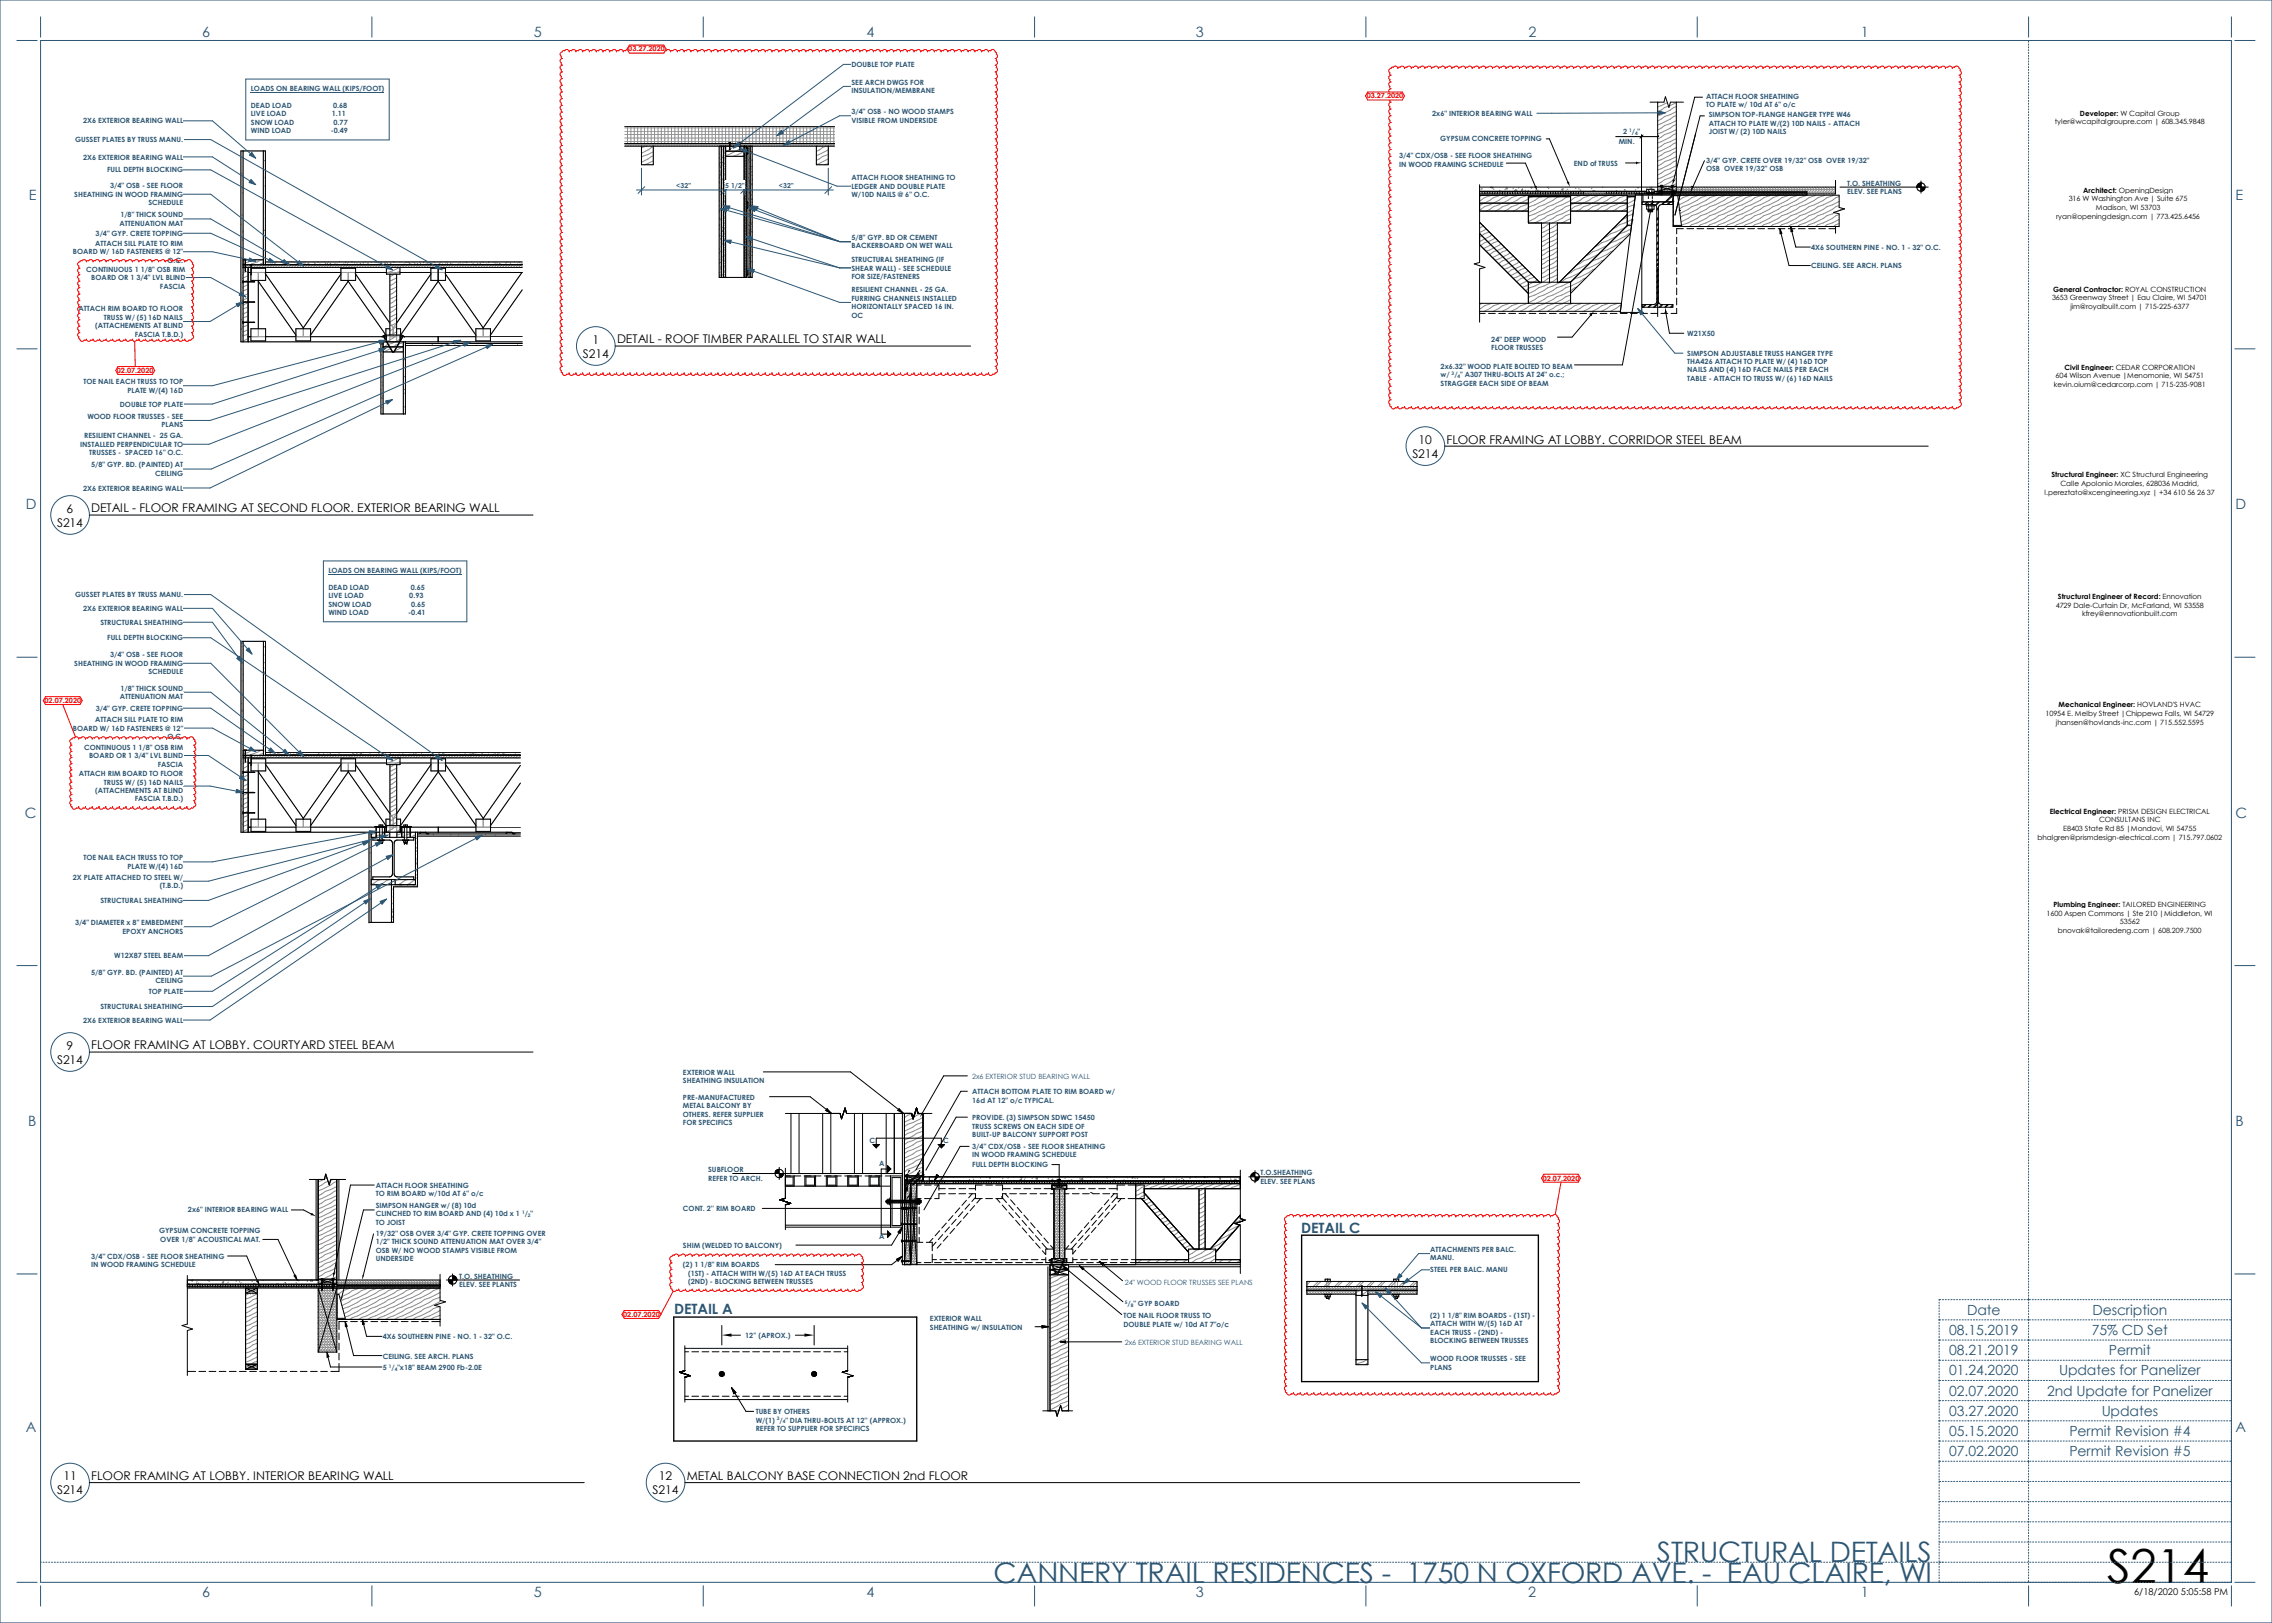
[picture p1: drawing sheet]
<svg xmlns="http://www.w3.org/2000/svg" width="1067mm" height="762mm" viewBox="0 0 1067 762" stroke-linecap="round" stroke-linejoin="round" font-family="sans-serif">
<defs><g id="words">
<text font-size="22" x="989" y="743">S214</text>
<g font-size="13.2" fill="#2c5573">
<text x="778" y="734">STRUCTURAL DETAILS</text>
<text x="467" y="743">CANNERY TRAIL RESIDENCES - 1750 N OXFORD AVE. - EAU CLAIRE, WI</text>
</g>
<g font-size="6.7" fill="#2c5573">
<text x="95" y="17">6</text>
<text x="251" y="17">5</text>
<text x="407" y="17">4</text>
<text x="561" y="17">3</text>
<text x="718" y="17">2</text>
<text x="874" y="17">1</text>
<text x="14" y="94">E</text>
<text x="1050" y="94">E</text>
<text x="12" y="239">D</text>
<text x="1050" y="239">D</text>
<text x="12" y="384">C</text>
<text x="1050" y="384">C</text>
<text x="13" y="529">B</text>
<text x="1050" y="529">B</text>
<text x="611" y="579">DETAIL C</text>
<text x="316" y="617">DETAIL A</text>
<text x="12" y="672">A</text>
<text x="1050" y="672">A</text>
<text x="95" y="750">6</text>
<text x="251" y="750">5</text>
<text x="407" y="750">4</text>
<text x="561" y="750">3</text>
<text x="718" y="750">2</text>
<text x="874" y="750">1</text>
</g>
<g font-size="6.6" fill="#2c5573">
<text x="924" y="617">Date</text>
<text x="982" y="617">Description</text>
<text x="915" y="627">08.15.2019</text>
<text x="982" y="627">75% CD Set</text>
<text x="915" y="636">08.21.2019</text>
<text x="990" y="636">Permit</text>
<text x="915" y="646">01.24.2020</text>
<text x="967" y="646">Updates for Panelizer</text>
<text x="915" y="655">02.07.2020</text>
<text x="961" y="655">2nd Update for Panelizer</text>
<text x="915" y="665">03.27.2020</text>
<text x="987" y="665">Updates</text>
<text x="915" y="674">05.15.2020</text>
<text x="972" y="674">Permit Revision #4</text>
<text x="915" y="684">07.02.2020</text>
<text x="972" y="684">Permit Revision #5</text>
</g>
<g font-size="5.6">
<text x="278" y="161">1</text>
<text x="290" y="161">DETAIL - ROOF TIMBER PARALLEL TO STAIR WALL</text>
<text x="274" y="168">S214</text>
<text x="666" y="208">10</text>
<text x="679" y="208">FLOOR FRAMING AT LOBBY. CORRIDOR STEEL BEAM</text>
<text x="663" y="215">S214</text>
<text x="31" y="241">6</text>
<text x="43" y="241">DETAIL - FLOOR FRAMING AT SECOND FLOOR. EXTERIOR BEARING WALL</text>
<text x="27" y="247">S214</text>
<text x="31" y="493">9</text>
<text x="43" y="493">FLOOR FRAMING AT LOBBY. COURTYARD STEEL BEAM</text>
<text x="27" y="499">S214</text>
<text x="30" y="695">11</text>
<text x="43" y="695">FLOOR FRAMING AT LOBBY. INTERIOR BEARING WALL</text>
<text x="309" y="695">12</text>
<text x="322" y="695">METAL BALCONY BASE CONNECTION 2nd FLOOR</text>
<text x="27" y="702">S214</text>
<text x="306" y="702">S214</text>
</g>
<text font-size="4.4" x="1002" y="749">6/18/2020 5:05:58 PM</text>
<g font-size="3.4" fill="#f00">
<text x="295" y="24">03.27.2020</text>
<text x="642" y="46">03.27.2020</text>
<text x="55" y="175">02.07.2020</text>
<text x="21" y="330">02.07.2020</text>
<text x="724" y="554">02.07.2020</text>
<text x="293" y="618">02.07.2020</text>
</g>
<g font-size="3.4" fill="#2c5573">
<text x="400" y="31">DOUBLE TOP PLATE</text>
<text x="400" y="40">SEE ARCH DWGS FOR</text>
<text x="118" y="43">LOADS ON BEARING WALL (KIPS/FOOT)</text>
<text x="400" y="44">INSULATION/MEMBRANE</text>
<text x="801" y="46">ATTACH FLOOR SHEATHING</text>
<text x="118" y="51">DEAD LOAD</text>
<text x="156" y="51">0.68</text>
<text x="400" y="54">3/4&quot; OSB -</text>
<text x="417" y="54">NO WOOD STAMPS</text>
<text x="801" y="50">TO PLATE w/ 10d AT 6&quot; o/c</text>
<text x="39" y="58">2X6 EXTERIOR BEARING WALL</text>
<text x="118" y="55">LIVE LOAD</text>
<text x="118" y="59">SNOW LOAD</text>
<text x="156" y="55">1.11</text>
<text x="157" y="59">0.77</text>
<text x="400" y="58">VISIBLE FROM UNDERSIDE</text>
<text x="673" y="54">2x6&quot; INTERIOR BEARING WALL</text>
<text x="802" y="55">SIMPSON TOP-FLANGE HANGER TYPE W46</text>
<text x="802" y="59">ATTACH TO PLATE W/(2) 10D NAILS - ATTACH</text>
<text x="118" y="63">WIND LOAD</text>
<text x="155" y="63">-</text>
<text x="157" y="63">0.49</text>
<text x="762" y="63">2 / &quot;</text>
<text x="802" y="63">JOIST W/ (2) 10D NAILS</text>
<text x="35" y="67">GUSSET PLATES BY TRUSS MANU.</text>
<text x="676" y="66">GYPSUM CONCRETE TOPPING</text>
<text x="760" y="68">MIN.</text>
<text x="39" y="75">2X6 EXTERIOR BEARING WALL</text>
<text x="657" y="74">3/4&quot; CDX/OSB - SEE FLOOR SHEATHING</text>
<text x="739" y="78">END of TRUSS</text>
<text x="801" y="76">3/4&quot; GYP. CRETE OVER 19/32&quot; OSB OVER 19/32&quot;</text>
<text x="50" y="81">FULL DEPTH BLOCKING</text>
<text x="657" y="78">IN WOOD FRAMING SCHEDULE</text>
<text x="801" y="80">OSB OVER 19/32&quot; OSB</text>
<text x="52" y="88">3/4&quot; OSB</text>
<text x="67" y="88">-</text>
<text x="69" y="88">SEE FLOOR</text>
<text x="400" y="85">ATTACH FLOOR SHEATHING TO</text>
<text x="400" y="89">LEDGER AND DOUBLE PLATE</text>
<text x="867" y="87">T.O. SHEATHING</text>
<text x="35" y="92">SHEATHING IN WOOD FRAMING</text>
<text x="400" y="93">W/10D NAILS @ 6&quot; O.C.</text>
<text x="867" y="91">ELEV. SEE PLANS</text>
<text x="70" y="96">SCHEDULE</text>
<text x="56" y="106">ATTENUATION MAT</text>
<text x="57" y="102">1/8&quot; THICK SOUND</text>
<text x="45" y="111">3/4&quot; GYP. CRETE TOPPING</text>
<text x="400" y="113">5/8&quot; GYP. BD OR CEMENT</text>
<text x="34" y="119">BOARD W/ 16D FASTENERS @ 12&quot;</text>
<text x="45" y="115">ATTACH SILL PLATE TO RIM</text>
<text x="400" y="117">BACKERBOARD ON WET WALL</text>
<text x="850" y="117">4X6 SOUTHERN PINE - NO. 1 - 32&quot; O.C.</text>
<text x="79" y="123">O.C.</text>
<text x="400" y="123">STRUCTURAL SHEATHING (IF</text>
<text x="850" y="126">CEILING. SEE ARCH. PLANS</text>
<text x="41" y="128">CONTINUOUS 1 1/8&quot; OSB RIM</text>
<text x="43" y="132">BOARD OR 1 3/4&quot; LVL BLIND</text>
<text x="400" y="127">SHEAR WALL) -</text>
<text x="400" y="131">FOR SIZE/FASTENERS</text>
<text x="424" y="127">SEE SCHEDULE</text>
<text x="75" y="135">FASCIA</text>
<text x="400" y="137">RESILIENT CHANNEL -</text>
<text x="434" y="137">25 GA.</text>
<text x="400" y="141">FURRING CHANNELS INSTALLED</text>
<text x="37" y="146">ATTACH RIM BOARD TO FLOOR</text>
<text x="400" y="145">HORIZONTALLY SPACED 16 IN.</text>
<text x="400" y="149">OC</text>
<text x="45" y="154">(ATTACHEMENTS AT BLIND</text>
<text x="49" y="150">TRUSS W/ (5) 16D NAILS</text>
<text x="63" y="158">FASCIA T.B.D.)</text>
<text x="700" y="160">24&quot; DEEP WOOD</text>
<text x="792" y="158">W21X50</text>
<text x="700" y="164">FLOOR TRUSSES</text>
<text x="792" y="167">SIMPSON ADJUSTABLE TRUSS HANGER TYPE</text>
<text x="676" y="173">2x6.32&quot; WOOD PLATE BOLTED TO BEAM</text>
<text x="792" y="171">THA426 ATTACH TO PLATE W/ (4) 16D TOP</text>
<text x="676" y="177">w/ / &quot; A307 THRU-BOLTS AT 24&quot; o.c.;</text>
<text x="792" y="175">NAILS AND (4) 16D FACE NAILS PER EACH</text>
<text x="792" y="179">TABLE - ATTACH TO TRUSS W/ (6) 16D NAILS</text>
<text x="39" y="180">TOE NAIL EACH TRUSS TO TOP</text>
<text x="60" y="184">PLATE W/(4) 16D</text>
<text x="676" y="181">STRAGGER EACH SIDE OF BEAM</text>
<text x="56" y="191">DOUBLE TOP PLATE</text>
<text x="41" y="197">WOOD FLOOR TRUSSES -</text>
<text x="81" y="197">SEE</text>
<text x="76" y="201">PLANS</text>
<text x="38" y="210">INSTALLED PERPENDICULAR TO</text>
<text x="40" y="206">RESILIENT CHANNEL</text>
<text x="72" y="206">-</text>
<text x="75" y="206">25 GA.</text>
<text x="42" y="214">TRUSSES</text>
<text x="55" y="214">-</text>
<text x="59" y="214">SPACED 16&quot; O.C.</text>
<text x="43" y="219">5/8&quot; GYP. BD. (PAINTED) AT</text>
<text x="73" y="223">CEILING</text>
<text x="39" y="230">2X6 EXTERIOR BEARING WALL</text>
<text x="154" y="269">LOADS ON BEARING WALL (KIPS/FOOT)</text>
<text x="35" y="280">GUSSET PLATES BY TRUSS MANU.</text>
<text x="154" y="277">DEAD LOAD</text>
<text x="154" y="281">LIVE LOAD</text>
<text x="192" y="281">0.93</text>
<text x="193" y="277">0.65</text>
<text x="39" y="287">2X6 EXTERIOR BEARING WALL</text>
<text x="154" y="285">SNOW LOAD</text>
<text x="193" y="285">0.65</text>
<text x="47" y="293">STRUCTURAL SHEATHING</text>
<text x="154" y="289">WIND LOAD</text>
<text x="192" y="289">-</text>
<text x="193" y="289">0.41</text>
<text x="50" y="301">FULL DEPTH BLOCKING</text>
<text x="52" y="309">3/4&quot; OSB</text>
<text x="67" y="309">-</text>
<text x="69" y="309">SEE FLOOR</text>
<text x="35" y="313">SHEATHING IN WOOD FRAMING</text>
<text x="70" y="317">SCHEDULE</text>
<text x="56" y="328">ATTENUATION MAT</text>
<text x="57" y="324">1/8&quot; THICK SOUND</text>
<text x="45" y="334">3/4&quot; GYP. CRETE TOPPING</text>
<text x="45" y="339">ATTACH SILL PLATE TO RIM</text>
<text x="34" y="343">BOARD W/ 16D FASTENERS @ 12&quot;</text>
<text x="79" y="347">O.C.</text>
<text x="39" y="352">CONTINUOUS 1 1/8&quot; OSB RIM</text>
<text x="42" y="356">BOARD OR 1 3/4&quot; LVL BLIND</text>
<text x="74" y="360">FASCIA</text>
<text x="37" y="364">ATTACH RIM BOARD TO FLOOR</text>
<text x="49" y="368">TRUSS W/ (5) 16D NAILS</text>
<text x="45" y="372">(ATTACHEMENTS AT BLIND</text>
<text x="63" y="376">FASCIA T.B.D.)</text>
<text x="39" y="404">TOE NAIL EACH TRUSS TO TOP</text>
<text x="60" y="408">PLATE W/(4) 16D</text>
<text x="34" y="413">2X PLATE ATTACHED TO STEEL W/</text>
<text x="75" y="417">(T.B.D.)</text>
<text x="47" y="424">STRUCTURAL SHEATHING</text>
<text x="35" y="434">3/4&quot; DIAMETER x 8&quot; EMBEDMENT</text>
<text x="58" y="438">EPOXY ANCHORS</text>
<text x="54" y="450">W12X87 STEEL BEAM</text>
<text x="43" y="458">5/8&quot; GYP. BD. (PAINTED) AT</text>
<text x="73" y="462">CEILING</text>
<text x="70" y="467">TOP PLATE</text>
<text x="47" y="474">STRUCTURAL SHEATHING</text>
<text x="39" y="480">2X6 EXTERIOR BEARING WALL</text>
<text x="321" y="504">EXTERIOR WALL</text>
<text x="321" y="508">SHEATHING INSULATION</text>
<text x="457" y="507">2x6 EXTERIOR STUD BEARING WALL</text>
<text x="457" y="514">ATTACH BOTTOM PLATE TO RIM BOARD w/</text>
<text x="321" y="516">PRE-MANUFACTURED</text>
<text x="321" y="520">METAL BALCONY BY</text>
<text x="457" y="518">16d AT 12&quot; o/c TYPICAL.</text>
<text x="321" y="524">OTHERS. REFER SUPPLIER</text>
<text x="457" y="526">PROVIDE. (3) SIMPSON SDWC 15450</text>
<text x="321" y="528">FOR SPECIFICS</text>
<text x="457" y="530">TRUSS SCREWS ON EACH SIDE OF</text>
<text x="457" y="534">BUILT-UP BALCONY SUPPORT POST</text>
<text x="408" y="537">C</text>
<text x="443" y="537">C</text>
<text x="457" y="539">3/4&quot; CDX/OSB - SEE FLOOR SHEATHING</text>
<text x="457" y="543">IN WOOD FRAMING SCHEDULE</text>
<text x="333" y="550">SUBFLOOR</text>
<text x="413" y="548">A</text>
<text x="457" y="548">FULL DEPTH BLOCKING</text>
<text x="592" y="552">T.O.SHEATHING</text>
<text x="176" y="558">ATTACH FLOOR SHEATHING</text>
<text x="333" y="554">REFER TO ARCH.</text>
<text x="592" y="556">ELEV. SEE PLANS</text>
<text x="176" y="562">TO RIM BOARD w/10d AT 6&quot; o/c</text>
<text x="88" y="569">2x6&quot; INTERIOR BEARING WALL</text>
<text x="176" y="567">SIMPSON HANGER w/ (8) 10d</text>
<text x="321" y="569">CONT. 2'' RIM BOARD</text>
<text x="176" y="571">CLINCHED TO RIM BOARD AND (4) 10d x 1 / &quot;</text>
<text x="176" y="575">TO JOIST</text>
<text x="75" y="579">GYPSUM CONCRETE TOPPING</text>
<text x="176" y="580">19/32&quot; OSB OVER 3/4&quot; GYP. CRETE TOPPING OVER</text>
<text x="413" y="582">A</text>
<text x="75" y="583">OVER 1/8&quot; ACOUSTICAL MAT.</text>
<text x="176" y="584">1/2&quot; THICK SOUND ATTENUATION MAT OVER 3/4&quot;</text>
<text x="321" y="586">SHIM (WELDED TO BALCONY)</text>
<text x="672" y="588">ATTACHMENTS PER BALC.</text>
<text x="43" y="591">3/4&quot; CDX/OSB - SEE FLOOR SHEATHING</text>
<text x="176" y="588">OSB W/ NO WOOD STAMPS VISIBLE FROM</text>
<text x="176" y="592">UNDERSIDE</text>
<text x="672" y="592">MANU.</text>
<text x="43" y="595">IN WOOD FRAMING SCHEDULE</text>
<text x="321" y="595">(2) 1 1/8&quot; RIM BOARDS</text>
<text x="323" y="599">(1ST) - ATTACH WITH W/(5) 16D AT EACH TRUSS</text>
<text x="672" y="597">STEEL PER BALC. MANU</text>
<text x="216" y="600">T.O. SHEATHING</text>
<text x="216" y="604">ELEV. SEE PLANTS</text>
<text x="323" y="603">(2ND) - BLOCKING BETWEEN TRUSSES</text>
<text x="528" y="603">24&quot; WOOD FLOOR TRUSSES SEE PLANS</text>
<text x="529" y="613">/ &quot; GYP BOARD</text>
<text x="437" y="620">EXTERIOR WALL</text>
<text x="528" y="619">TOE NAIL FLOOR TRUSS TO</text>
<text x="528" y="623">DOUBLE PLATE w/ 10d AT 7&quot;o/c</text>
<text x="672" y="619">(2) 1 1/8&quot; RIM BOARDS</text>
<text x="672" y="623">ATTACH WITH W/(5) 16D AT</text>
<text x="709" y="619">-</text>
<text x="711" y="619">(1ST)</text>
<text x="719" y="619">-</text>
<text x="180" y="629">4X6 SOUTHERN PINE - NO. 1 - 32&quot; O.C.</text>
<text x="350" y="628">12'' (APROX.)</text>
<text x="437" y="624">SHEATHING w/ INSULATION</text>
<text x="672" y="627">EACH TRUSS</text>
<text x="692" y="627">-</text>
<text x="694" y="627">(2ND)</text>
<text x="704" y="627">-</text>
<text x="528" y="631">2x6 EXTERIOR STUD BEARING WALL</text>
<text x="672" y="631">BLOCKING BETWEEN TRUSSES</text>
<text x="180" y="638">CEILING. SEE ARCH. PLANS</text>
<text x="672" y="639">WOOD FLOOR TRUSSES</text>
<text x="709" y="639">-</text>
<text x="711" y="639">SEE</text>
<text x="180" y="643">5 / &quot;x18&quot; BEAM 2900 Fb-2.0E</text>
<text x="672" y="643">PLANS</text>
<text x="355" y="664">TUBE BY OTHERS</text>
<text x="355" y="672">REFER TO SUPPLIER FOR SPECIFICS</text>
<text x="355" y="668">W/(1) / &quot; DIA THRU-BOLTS AT 12'' (APPROX.)</text>
</g>
<g font-size="3.4">
<text x="965" y="58">tyler@wcapitalgroupre.com | 608.345.9848</text>
<text x="977" y="54">Developer:</text>
<text x="996" y="54">W Capital Group</text>
<text x="971" y="95">316 W Washington Ave | Suite 675</text>
<text x="978" y="90">Architect:</text>
<text x="995" y="90">OpeningDesign</text>
<text x="984" y="99">Madison, WI 53703</text>
<text x="965" y="103">ryan@openingdesign.com | 773.425.6456</text>
<text x="964" y="137">General Contractor:</text>
<text x="998" y="137">ROYAL CONSTRUCTION</text>
<text x="964" y="141">3653 Greenway Street | Eau Claire, WI 54701</text>
<text x="972" y="145">jim@royalbuilt.com | 715</text>
<text x="1013" y="145">-</text>
<text x="1014" y="145">225</text>
<text x="1019" y="145">-</text>
<text x="1021" y="145">6377</text>
<text x="969" y="174">Civil Engineer:</text>
<text x="993" y="174">CEDAR CORPORATION</text>
<text x="965" y="178">604 Wilson Avenue |Menomonie, WI 54751</text>
<text x="964" y="182">kevin.oium@cedarcorp.com | 715</text>
<text x="1020" y="182">-</text>
<text x="1022" y="182">235</text>
<text x="1027" y="182">-</text>
<text x="1028" y="182">9081</text>
<text x="963" y="224">Structural Engineer:</text>
<text x="996" y="224">XC Structural Engineering</text>
<text x="960" y="232">l.pereztato@xcengineering.xyz | +34 610 56 26 37</text>
<text x="967" y="228">Calle Apolonio Morales, 628036 Madrid,</text>
<text x="966" y="281">Structural Engineer of Record: Ennovation</text>
<text x="965" y="285">4729 Dale</text>
<text x="981" y="285">-</text>
<text x="983" y="285">Curtain Dr, McFarland, WI 53558</text>
<text x="978" y="289">kfrey@ennovationbuilt.com</text>
<text x="967" y="332">Mechanical Engineer: HOVLAND'S HVAC</text>
<text x="960" y="336">10954 E. Melby Street |Chippewa Falls, WI 54729</text>
<text x="965" y="340">jhansen@hovlands-inc.com | 715.552.5595</text>
<text x="962" y="382">Electrical Engineer:</text>
<text x="995" y="382">PRISM DESIGN ELECTRICAL</text>
<text x="986" y="386">CONSULTANS INC</text>
<text x="957" y="394">bhalgren@prismdesign</text>
<text x="969" y="390">E8403 State Rd 85 |Mondovi, WI 54755</text>
<text x="994" y="394">-</text>
<text x="995" y="394">electrical.com | 715.797.0602</text>
<text x="964" y="426">Plumbing Engineer:</text>
<text x="997" y="426">TAILORED ENGINEERING</text>
<text x="961" y="430">1600 Aspen Commons | Ste 210 |Middleton, WI</text>
<text x="995" y="434">53562</text>
<text x="966" y="438">bnovak@tailoredeng.com | 608.209.7500</text>
</g>
<g font-size="3.2" fill="#2c5573">
<text x="318" y="88">&lt;32&quot;</text>
<text x="340" y="88">5 1/2&quot;</text>
<text x="366" y="88">&lt;32&quot;</text>
</g>
<g font-size="2.3" fill="#2c5573">
<text x="765" y="62">1</text>
<text x="768" y="63">4</text>
<text x="528" y="612">5</text>
<text x="531" y="613">8</text>
<text x="183" y="642">1</text>
<text x="185" y="643">4</text>
</g>
<g font-size="2.2" fill="#2c5573">
<text x="682" y="176">3</text>
<text x="684" y="177">4</text>
<text x="245" y="570">1</text>
<text x="248" y="571">2</text>
<text x="365" y="667">3</text>
<text x="368" y="668">4</text>
</g>
</g></defs>
<path d="M841 106h1v3h-1z" fill="#000"/>
<g fill="#fff">
<path d="M786 92h80v14h-80z"/>
<path d="M695 88h83v2h-83z"/>
<path d="M695 88h167v3h-167z"/>
<path d="M718 92h19v13h-19z"/>
<path d="M718 133h19v9h-19z"/>
<path d="M764 92h4v14h-4z"/>
<path d="M695 110h23v28h-23z"/>
<path d="M695 104h28v29h-28z"/>
<path d="M724 105h4v28h-4z"/>
<path d="M728 105h3v28h-3z"/>
<path d="M695 142h66v4h-66z"/>
</g>
<path d="M721 88h1v2h-1zM736 86h1v2h-1z" fill="#000"/>
<g fill="#fff">
<path d="M737 106h29v32h-29z"/>
<path d="M732 101h35v32h-35z"/>
<path d="M695 95h69v4h-69z"/>
<path d="M695 92h69v3h-69z"/>
</g>
<path d="M768 76h3v1h-3zM785 92h1v3h-1zM785 85h1v2h-1zM794 87h1v3h-1zM900 86h2v2h-2zM902 88h2v2h-2zM836 107h1v3h-1zM747 146h1v2h-1zM782 144h1v3h-1z" fill="#000"/>
<g fill="none" stroke="#8c8c8c" stroke-width=".47">
<path d="M779 48h-1M782 46h.1M783 48l-5 2M783 50l-5 3M787 50l-9 4M787 59l-9 4M787 54l-9 5M787 57l-5 2-4 2M787 52l-5 3-4 2M787 48l-3 2M787 67l-9 4M787 65l-5 2-4 3"/>
<path d="M787 80l-9 4M787 78l-9 4M787 71l-9 5M787 69l-9 5M787 63l-9 4M787 75l-9 5M787 74l-9 4M787 61l-5 2-4 2M695 90h78M695 90v1M695 90h.1M696 92h-1"/>
<path d="M696 90l1 1M697 90l1 1M699 90h-1l1 1M700 90v1M700 92l-5 2M701 90l1 1M703 90h-1l1 1M704 90h-1l1 1M704 92l-9 4M705 90v1M706 90l1 1M708 90h-1l1 1"/>
<path d="M709 92l-14 7M709 90h-1l1 1M710 90l1 1M711 90l1 1M713 90h-1l1 1M713 92l-15 7M714 90v1M715 90l1 1M716 90l1 1M717 92l-15 7M718 90h-1l1 1M719 90v1"/>
<path d="M720 90l1 1M721 92l-15 7M722 90h-1l1 1M723 90h-1l1 1M724 90v1M725 90l1 1M726 92l-15 7M727 90h-1l1 1M728 90h-1l1 1M729 90l1 1M730 92l-15 7M730 90l1 1"/>
<path d="M732 90h-1l1 1M733 90v1M734 92l-16 8M734 90l1 1M735 90l1 1M737 90h-1l1 1M738 90v1M738 92l-20 10M739 90l1 1M741 90h-1l1 1M742 90h-1l1 1M742 92l-24 12"/>
<path d="M743 90l1 1M744 90l1 1M746 90h-1l1 1M747 92l-26 13M747 90v1M748 90l1 1M749 90l1 1M751 90h-1l1 1M751 92l-27 13M752 90v1M753 90l1 1M755 90h-1l1 1"/>
<path d="M755 92l-15 7M756 90h-1l1 1M757 90l1 1M758 90l1 1M759 92l-14 7M760 90h-1l1 1M761 90h-1l1 1M762 90l1 1M763 90l1 1M764 92l-15 7M765 90h-1l1 1M766 90v1"/>
<path d="M766 92l-13 7M767 98l-3 2M767 96l-6 3M767 90l1 1M767 96h.1M768 94l-11 5M769 90h-1l1 1M770 90h-1l1 1M771 90v1M772 90l1 1M773 90l1 1M775 90v1"/>
<path d="M776 90l1 1M777 90h85M777 90l1 1M778 89h16M779 87l-1 1M779 91l-1-1 2-1-2-1h9l1 1-1 1 1 1M780 87l1 2-1 1v1M781 87l1 2-1 1 1 1M782 87l1 2-1 1 1 1M784 87l1 2-2 1 1 1M785 87l1 2-1 1v1M786 97h.1"/>
<path d="M786 93h.1M786 100h.1M786 95v1M786 87l1 2M787 82l-9 4M787 89l-1 1 1 1M787 84l-7 3M787 86l-2 1M787 89h.1M788 96h.1M789 88l1 1-2 1 1 1M789 92h-1"/>
<path d="M790 88l1 1-1 1 1 1M791 88l1 1-1 1 1 1M792 88l1 1-1 1 1 1M793 92l-5 2M794 88h.1M794 89h68M795 89l-2 1 1 1M795 88l1 1-1 1 1 1M796 88l1 1-1 1 1 1M797 92l-9 4M797 88l2 1-2 1 1 1M799 88l1 1-1 1v1"/>
<path d="M800 88l1 1-1 1 1 1M801 88l1 1-1 1 1 1M802 92l-13 6M803 88l1 1-2 1 1 1M804 88l1 1-1 1v1M805 88l1 1-1 1 1 1M806 92l-17 8M806 88l1 1-1 1 1 1M808 88l1 1-2 1 1 1M809 88l1 1-1 1 1 1M810 92l-21 10M810 88l1 1-1 1 1 1"/>
<path d="M811 88l2 1-2 1 1 1M813 88l1 1-1 1v1M814 88l1 1-1 1 1 1M814 92l-25 12M815 88l1 1-1 1 1 1M816 88l2 1-2 1 1 1M818 88l1 1-1 1v1M819 92l-30 14M819 88l1 1-1 1 1 1M820 88l1 1-1 1 1 1M822 88l1 1-2 1 1 1M823 92l-30 14"/>
<path d="M823 88l1 1-1 1 1 1M824 88l1 1-1 1 1 1M825 88l2 1-2 1 1 1M827 88l1 1-1 1v1M827 92l-30 14M828 88l1 1-1 1 1 1M829 88l1 1-1 1 1 1M830 88l2 1-2 1 1 1M831 92l-29 14M832 88l1 1-1 1v1M833 88l1 1-1 1 1 1M834 88l1 1-1 1 1 1"/>
<path d="M836 92l-30 14M836 88l1 1-2 1 1 1M837 88l1 1-1 1v1M838 88l1 1-1 1 1 1M839 88l1 1-1 1 1 1M840 92l-30 14M841 88l1 1-2 1 1 1M842 88l1 1-1 1 1 1M843 88l1 1-1 1 1 1M844 92l-30 14M844 88l2 1-2 1 1 1M846 88l1 1-1 1v1"/>
<path d="M847 88l1 1-1 1 1 1M848 92l-29 14M848 88l1 1-1 1 1 1M850 88l1 1-2 1 1 1M851 88l1 1-1 1v1M852 88l1 1-1 1 1 1M852 92l-29 14M853 88l1 1-1 1 1 1M855 88l1 1-2 1 1 1M856 88l1 1-1 1 1 1M857 92l-30 14M857 88l1 1-1 1 1 1"/>
<path d="M858 88l2 1-2 1 1 1M860 88l1 1-1 1v1M861 92l-30 14M861 88l1 1M861 100l-13 6M862 89l-1 1 1 1M864 97l-20 9M864 95l-24 11M864 92l-29 14M865 98l-2 1M695 105h.1M696 106l-1 1"/>
<path d="M698 108l-3 1M699 109l-4 2M701 110l-6 3M702 112l-7 3M704 113l-7 4M705 114l-7 4M706 116l-7 4M708 117l-7 4M709 119l-7 3M731 118l-7 4M731 116l-7 4M731 114l-7 4"/>
<path d="M731 112l-7 4M731 108l-7 4M731 105l-7 4M731 110l-7 3M737 100l-13 7M737 103l-4 2M757 118l-21 11M762 114l-22 11M764 106l-11 6M766 109l-22 11M766 107l-17 9M766 105l-2 1"/>
<path d="M766 103l-9 5M767 101l-6 2M786 106h.1M786 101h.1M786 104h.1M864 105l-3 1M864 103l-7 3M864 101l-12 5M711 120l-7 4M712 122l-7 3M713 123l-7 3M715 125l-7 3"/>
<path d="M716 126l-7 3M718 127l-8 4M719 129l-7 3M720 130l-7 4M722 131l-7 4M731 131l-13 7M731 129l-15 7M731 125l-7 3M731 121l-7 3M731 122l-7 4M731 127l-7 3M737 139l-15 7"/>
<path d="M740 135l-22 11M745 131l-31 15M749 126l-31 16M753 122l-35 18M696 142l-1 1M700 142l-3 2-2 1M704 142l-7 4M709 142l-8 4M713 142l-8 4M717 142l-7 4M737 141l-10 5M738 142l-7 4"/>
<path d="M743 142l-8 4M747 142l-8 4M751 142l-8 4M755 142l-7 4M759 142l-3 2-4 2M761 146h-1M761 143l-5 3"/>
</g>
<g fill="none" stroke="#808080" stroke-width=".47">
<path d="M696 89h-1M696 89h.1M700 88h1M701 88h.1M701 89h.1M704 89h.1M707 89h.1M708 88v1h-1zM711 89h-1M711 90l1-1v1M712 89h.1M713 88h.1"/>
<path d="M715 89h-1zM716 89h.1M717 89l1 1M719 88h.1M721 89v1M721 89h.1M722 90h.1M722 90v-1v1M723 90h.1M727 88h-1M727 88v1M733 89h1z"/>
<path d="M734 89h-1M735 90h1M736 89h.1M740 88h.1M741 89h1M742 89h.1M747 88v1M748 90l1-1-1 1M753 88h-1M756 90h1M759 89v1M763 89h.1"/>
<path d="M763 90h.1M768 89h.1M769 88h.1M773 88h.1M775 88h1"/>
</g>
<g fill="none" stroke="#000" stroke-width=".47">
<path d="M775 48h6l1-3 2 5v-2h6M778 48v42l9-3h-9l9 3v-42M799 46h-3l-10 39M800 54h-2l-12 47M707 77h9l5 11M726 65h1l9 21M759 64h20M763 76h5M768 76v1M771 63v84h-10l7-56M771 63l-1 2M779 64h-1"/>
<path d="M800 75l-6 15M695 92h169v5l2 1-5 2h3v6h-78v-11M695 87v36l-3 1 5 2h-2v25M695 95h23M695 99h23M696 90v1M697 90v1M698 90v1M700 90v1M701 90v1M702 90v1M703 90v1"/>
<path d="M704 90v1M705 90v1M707 90v1M708 90v1M709 90v1M710 90v1M711 90v1M713 90v1M714 90v1M715 90v1M716 90v1M717 90v1"/>
<path d="M718 92h19v13h-19zM719 90v1M720 90v1M721 90v1M721 88h-26M721 88h57M722 90v1M723 90v1M724 90v1M726 90v1M727 90v1M728 90v1"/>
<path d="M729 90v1M730 90v1M732 90v1M733 90v1M734 90v1M735 90v1M736 90v1M737 86h-1M737 95h27M737 99h27M738 90v1M739 90v1"/>
<path d="M740 90v1M741 90v1M742 90v1M744 90v1M754 90v1M755 90v1M757 90v1M758 90v1M759 90v1M760 90v1M761 90v1M763 90v1"/>
<path d="M764 90v1M764 92v14M764 92h4l-2 14M765 90v1M766 90v1M767 90v1M769 90v1M770 90v1M771 91v4M772 90v1M773 90h4M773 91h4"/>
<path d="M773 97h4M773 96h4M773 97v1h4v-1M774 95l-2 1M774 99h2M774 95l-1 1M774 91v1M774 92v1M774 96h.1M774 98v1h2v-1M774 89v1M774 97v1"/>
<path d="M774 90v1M775 99l-13 72h-23M776 89v2M776 97v1M776 91v1M776 92v1M776 94v1M776 96h.1M776 95l-1 1M777 95l-2 1M777 90h71v2M777 90v-1h-4v2"/>
<path d="M777 90v1M778 90v1M778 90h70M779 98l-1 1M779 97l-1 1M779 95l-2 1M779 95l-2 2M780 87h1M780 87v4M780 96h5v-1h-14v1h6l1 2v44l-2 1h-5v1h14v-1M780 96l-1 2v44M781 95l-1 1"/>
<path d="M782 95l-1 1M784 95l-1 1M785 95l-2 1M785 87h1M785 87v4v-4M785 91v2M785 95h.1M785 85h1M786 92v2M786 94v-2h2l2 14h-4v-11M786 90l1 1M786 90h-1"/>
<path d="M786 95h-1M786 91l-4 4 4-4M787 88h7M788 99h1M794 87l1 1M795 88h67M862 85v6h-167v-1h78M864 88h41M902 85v6M695 115l23 23M695 110l23 23M695 104l28 29"/>
<path d="M724 105v28M728 105v28M731 105v28M764 106l-27 27M764 101l-32 32M764 106h2M766 106v4l-29 28M766 103v1M778 102v1M778 114v1M779 114l-1 1M779 117h-1"/>
<path d="M779 119l-1 1M779 114h-1M779 116l-1 1M779 103h-1M779 105l-1 1M779 108l-1 1M779 110l-1 1M779 102l-1 1M779 107l-1 1M787 111v4M787 116v3M790 107h-3v3"/>
<path d="M792 107h3M797 107h3M802 107h3M806 107h3M811 107h3M816 107h3M821 107h3M825 107h4M830 107h3M835 107h3M836 107l4 18h10M836 107l1 3h-1z"/>
<path d="M840 107h3M841 106l2 10h7M841 106l1 3h-1zM844 107h4M849 107h3M854 107h3M859 107h3M862 106v4M718 138h.1M718 133h19M718 133v9M737 133v9"/>
<path d="M778 124v1M778 126v23M779 124l-1 1M779 127h-1M779 129l-1 1M779 132l-1 1M779 135h-1M779 137l-1 1M779 140l-1 1M779 124h-1M779 126l-1 1M779 132h-1"/>
<path d="M779 134l-1 1M779 137h-1M779 139l-1 1M779 122l-1 1M779 121l-1 1M787 121v3M787 126v3M787 130v4M787 135v3M787 140v3M695 142h66v4h-66M695 147h2"/>
<path d="M699 147h3M704 147h3M708 147h4M713 147h3M718 147h3M723 147h3M727 147h4M732 147h3M737 147h3M742 147h3M747 147h3M747 148h.1"/>
<path d="M747 148l-9 10h-7M751 147h4M756 147h3M761 147h3M766 147h3M770 147h4M772 143l-1 1M773 143l-1 1M775 143l-1 1M775 147h3M776 143l-2 1M779 142l-3 2"/>
<path d="M779 142l1 1M779 142l-2 2M780 147h3M780 143h5M780 143l-1 1M781 143l-1 1M782 147l2 9h7M783 147h-1M783 143l-1 1M785 144h.1M785 143l-1 1M787 145v2h-2"/>
<circle cx="902" cy="88" r="2"/>
</g>
<g fill="#fff">
<path d="M149 601h9v2h-9z"/>
<path d="M88 601h119v3h-119z"/>
<path d="M115 607h6v34h-6z"/>
<path d="M115 641h6v2h-6z"/>
<path d="M115 605h6v2h-6z"/>
<path d="M149 605h9v30h-9z"/>
<path d="M149 551h9v50h-9z"/>
<path d="M158 605h51v14h-51z"/>
<path d="M88 601h61v2h-61z"/>
</g>
<g fill="#000">
<path d="M146 570h2v1h-2zM138 599h1v2h-1zM156 598h1v2h-1zM170 599h1v2h-1zM213 599h2v2h-2zM499 594h2v2h-2zM507 594h2v2h-2zM516 592h2v2h-2zM120 601h2v3h-2zM160 609h1v2h-1zM170 620h1v2h-1zM211 601h2v2h-2z"/>
<path d="M154 635v2zM162 621h1v2h-1zM498 630h2h-2z"/>
</g>
<g fill="none" stroke="#808080" stroke-width=".47">
<path d="M89 603h.1M90 601v1v-1M92 603h.1M93 602h-1M93 603v-1v1M94 603h.1M98 601h.1M98 601v1M104 602h1zM105 602h-1M106 603h1M107 602h.1"/>
<path d="M111 601v1M112 602h1M113 602h.1M119 602h-1M119 603h1M124 601h-1M128 603h.1M130 603h.1M134 602h.1M134 603h.1M139 602h.1M140 601h.1"/>
<path d="M144 601v1M146 601l1 1v-1"/>
</g>
<g fill="none" stroke="#8c8c8c" stroke-width=".47">
<path d="M152 554l-3 1M154 553l-2 1M154 555l-5 2M156 554h-1M158 559l-9 4M158 557l-9 4M158 555l-9 4M158 578l-9 5M158 576l-9 4M158 574l-9 4M158 572l-9 4M158 570l-9 4"/>
<path d="M158 567l-9 5M158 566l-9 4M158 563l-9 5M158 561l-9 5M158 597l-6 4M158 595l-9 5M158 593l-9 4M158 591l-9 4M158 589l-9 4M158 587l-9 4M158 584l-9 5M158 582l-9 5"/>
<path d="M158 580l-9 4M158 599l-2 2M88 604h.1M88 603h119M89 603h-1l1 1M90 603l1 1M91 603l1 1M93 603h-1l1 1M94 603h-1l1 1M95 603l1 1M96 603l1 1M98 603h-1l1 1"/>
<path d="M99 603v1M100 603l1 1M102 603h-1l1 1M103 603h-1l1 1M104 603v1M105 603l1 1M107 603h-1l1 1M108 603h-1l1 1M109 603l1 1M110 603l1 1M112 603h-1l1 1M113 603v1"/>
<path d="M114 603l1 1M115 606h6M115 606l1 1M115 603l1 1M116 605l-1 1M116 607h.1M117 603h-1l1 1M117 607l-2 1M117 605l-1 1 2 1M118 607h.1M118 603v1M119 605l-1 1 1 1"/>
<path d="M119 607h.1M119 603l1 1M120 605l-1 1 1 1M120 607h.1M121 603h-1l1 1M121 618l-6 3M121 605l-1 1 1 1M121 614l-6 3M121 609l-6 3M121 616l-6 2M121 612l-6 2M121 607l-6 3"/>
<path d="M122 603h-1l1 1M123 603l1 1M124 603l1 1M126 603h-1l1 1M127 603h-1l1 1M128 603l1 1M129 603l1 1M131 603h-1l1 1M132 603v1M133 603l1 1M135 603h-1l1 1M136 603h-1l1 1"/>
<path d="M137 603v1M138 603l1 1M140 603h-1l1 1M141 603h-1l1 1M142 603l1 1M143 603l1 1M145 603h-1l1 1M146 603v1M147 603l1 1M149 603h-1l1 1M149 607h9M149 608h9"/>
<path d="M149 610h9M149 611h9M149 615h9M149 617h9l-1 2 1 1h-9M149 619h9M149 601l2 1-2 1 1 1M149 608l2 2-2 1M149 611l2 1-2 1M149 616l2 1-2 2M149 619l2 1-2 1M149 601h9M149 602h58"/>
<path d="M150 601h-1M150 605l-1 1M151 601l1 1-1 1v1M152 605l-1 1 1 1-1 1 1 2-1 1 1 1-1 2 1 1-1 1 1 1-1 2 1 1-1 1 1 1-1 2 1 1-1 1 1 2-1 1 1 1-1 1 1 2-1 1 1 1M152 601l1 1-1 1 1 1M153 605l-1 1 1 1-1 1 1 2-1 1 1 1-1 2 1 1-1 1 1 1-1 2 1 1-1 1 1 1-1 2 1 1-1 1 1 2-1 1 1 1-1 1 1 2-1 1 1 1M153 601l1 1-1 1 1 1M154 605l-1 1 1 1-1 1 1 2-1 1 1 1-1 2 1 1-1 1 1 1-1 2 1 1-1 1 1 1-1 2 1 1-1 1 1 2-1 1 1 1-1 1 1 2-1 1 1 1M155 601l1 1-2 1 1 1M156 605l-2 1 2 1-2 1 2 2-2 1 2 1-2 2 2 1-2 1 2 1-2 2 2 1-2 1 2 1-2 2 2 1-2 1 2 2-2 1 2 1-2 1 2 2-2 1 1 1M156 601l1 1-1 1 1 1M157 605l-1 1 1 1-1 1 1 2-1 1 1 1-1 2 1 1-1 1 1 1-1 2 1 1-1 1 1 1-1 2 1 1-1 1 1 2-1 1 1 1-1 1 1 2-1 1 1 1"/>
<path d="M157 601l1 1M158 605l-1 1 1 1M158 602l-1 1 1 1M158 606h-9l2 1-2 1M158 610l-1 1 1 1h-9M158 614h-9l2 1-2 1h9M158 607l-1 1 1 2M158 612l-1 2 1 1M158 615l-1 1 1 1M158 620l-1 1 1 1M158 602h.1M158 616h.1"/>
<path d="M158 612h.1M158 608h.1M158 618h.1M158 614h.1M158 601l2 1-2 1 1 1M160 601l1 1-1 1v1M160 605h-2M160 609h.1M161 619h-1M161 601l1 1-1 1 1 1M162 601l1 1-1 1 1 1M163 601l2 1-2 1 1 1"/>
<path d="M164 605l-6 3M165 601l1 1-1 1v1M166 601l1 1-1 1 1 1M167 601l1 1-1 1 1 1M169 601l1 1-2 1 1 1M169 605l-8 4M170 601l1 1-1 1v1M171 601l1 1-1 1 1 1M172 601l1 1-1 1 1 1M173 605l-13 6M174 601l1 1-2 1 1 1M175 601l1 1-1 1 1 1"/>
<path d="M176 601l1 1-1 1 1 1M177 605l-16 8M177 601l2 1-2 1 1 1M179 601l1 1-1 1v1M180 601l1 1-1 1 1 1M181 601l1 1-1 1 1 1M181 605l-20 10M182 601l2 1-2 1 1 1M184 601l1 1-1 1v1M185 601l1 1-1 1 1 1M185 605l-23 12M186 601l1 1-1 1 1 1"/>
<path d="M188 601l1 1-2 1 1 1M189 601l1 1-1 1 1 1M190 605l-28 13M190 601l1 1-1 1 1 1M191 601l1 1-1 1 1 1M193 601l1 1-2 1 1 1M194 605l-30 14M194 601l1 1-1 1 1 1M195 601l1 1-1 1 1 1M196 601l2 1-2 1 1 1M198 601l1 1-1 1v1M198 605l-30 14"/>
<path d="M199 601l1 1-1 1 1 1M200 601l1 1-1 1 1 1M202 601l1 1-2 1 1 1M202 605l-29 14M203 601l1 1-1 1v1M204 601l1 1-1 1 1 1M205 601l1 1-1 1 1 1M206 613l-12 6M207 619h.1M207 605l-30 14M207 601h.1M207 603v1"/>
<path d="M207 617l-5 2M207 615l-9 4M207 609l-22 10M207 607l-26 12M207 611l-17 8M121 639l-3 2M121 635l-6 3M121 631l-6 2M121 626l-6 3M121 622l-6 3M121 637l-6 3M121 633l-6 2"/>
<path d="M121 629l-6 2M121 624l-6 3M121 620l-6 3M149 622h9M149 625h9l-1 1 1 1M149 626h9M149 628h9l-1 1 1 1M149 630h9M149 633h9M149 634h9M149 624l2 1-2 1M149 626l2 2-2 1"/>
<path d="M149 634l1 1M158 621h-9l2 1-2 2h9M158 629h-9l2 1-2 1M158 631h-9l2 2-2 1M158 622l-1 2 1 1M158 630l-1 1 1 2M158 633l-1 1 1 1M115 642l1 1M115 641h6M115 643h6M116 641h-1M117 641h-1l1 2"/>
<path d="M119 641h-1l1 2M119 643h.1M120 641h-1l1 2M121 641h-1l1 1"/>
</g>
<g fill="none" stroke="#000" stroke-width=".47">
<path d="M148 554v47M149 554v49l9-2h-9l9 2M153 551l-1 3h-7M153 551l2 5v-2M155 554h7M158 554v50M159 554v47M176 556h-11l-8 42M137 568h6l3 2M147 570h-1M175 579l-4 20M176 568h-5l-10 41"/>
<path d="M88 599v23h-3l5 2-2 1v21M107 590h9l5 12M123 582h8l8 19M138 599h1v2zM156 598h1M207 598v13h2l-5 2 3 1v9M213 599h.1M213 598v6M213 599l-2 1v1M213 599l1 1M214 600l1 1M88 601h61"/>
<path d="M88 605h119M88 604h119M88 603h33v1M89 603v1M90 603v1M92 603v1M93 603v1M94 603v1M95 603v1M96 603v1M97 603v1M99 603v1"/>
<path d="M100 603v1M101 603v1M102 603v1M103 603v1M105 603v1M106 603v1M107 603v1M108 603v1M109 603v1M111 603v1M112 603v1M113 603v1"/>
<path d="M114 603v1M115 603v1M117 603v1M118 603v1M119 603v1M120 603v1M120 602l1-1 1 3M122 603h85M122 603v1M124 603v1M125 603v1M126 603v1"/>
<path d="M127 603v1M128 603v1M130 603v1M131 603v1M132 603v1M133 603v1M134 603v1M136 603v1M137 603v1M138 603v1M139 603v1M140 603v1"/>
<path d="M142 603v1M143 603v1M144 603v1M145 603v1M146 603v1M147 603v1M149 603v1M150 603v1M151 600h1M151 600v6v-6M152 603v1M153 601l-1 1"/>
<path d="M153 603v1M155 603v1M156 600h1M156 603v1M156 600v6l1-6M157 603v1M158 601h49M158 619h49M158 604h49M158 608h1l3 11h-4M170 619l2 8h7M170 619l1 3h-1z"/>
<path d="M210 601h34M211 601v1M211 602h.1M211 602l2 1M215 601l-1 1-1 1M149 635v-30l9 30M149 635l9-30v30M149 635h9M153 635l1 2zM154 637l1 5h24M159 626v3M159 631v3"/>
<path d="M159 635v4M162 620l4 16h13M162 620l1 3h-1zM163 620h-4v4M165 620h3M169 620h4M174 620h3M179 620h3M184 620h3M188 620h4M193 620h3M198 620h3"/>
<path d="M203 620h4M88 644h4M93 644h4M98 644h3M103 644h3M108 644h3M112 644h4M115 643v-38l6 2h-6l6-2v38M115 643l6-2h-6l6 2M115 643h6M117 644h3M122 644h3"/>
<path d="M127 644h3M131 644h4M136 644h3M141 644h3M146 644h3M151 644h3M159 640v4h-4"/>
</g>
<g fill="#fff">
<path d="M533 556h51v37h-51z"/>
<path d="M494 556h7v37h-7z"/>
<path d="M436 553h146v1h-146z"/>
<path d="M425 552h157v42h-157z"/>
<path d="M425 520h8v32h-8z"/>
<path d="M493 599h9v66h-9z"/>
</g>
<g fill="#000">
<path d="M388 521h2v2h-2zM422 521h2v2h-2zM432 522h1v3h-1zM364 549h2v2h-2zM366 551h2v2h-2zM417 547h1v3h-1zM426 549h1v2h-1zM431 549h1v2h-1zM439 551h2v3h-2zM497 554h1v3h-1zM587 551h2v2h-2zM589 553h2v2h-2z"/>
<path d="M417 578h1v3h-1zM422 576h2v3h-2zM424 567h3v1h-3zM421 590h3v2h-3zM339 626h4v2h-4zM378 626h4v2h-4zM489 622h3v1h-3zM344 652h2v2h-2z"/>
</g>
<path d="M428 556h3v38h-3z" fill="#fff"/>
<path d="M410 537h3v2h-3zM441 537h2v2h-2z" fill="#000"/>
<g fill="none" stroke="#000" stroke-width=".47">
<path d="M358 503h41l25 20M361 515h19l10 8M454 505h-11l-10 18M454 512h-3l-21 37M369 523h25l1 2 2-5 1 3h30l1 2 1-5 1 3h7M371 523v28M375 523v28M386 523v28M388 521l2 2-2-2zM390 523v28M401 523v28M405 523v28"/>
<path d="M410 537h3l-2 2zM411 539v-5h31v5M416 523v28M420 523v28M422 521l2 2-2-2zM424 523v59M425 523v41h3M433 523v31l-7-2M441 537h2l-1 2zM441 538l-6 11M454 525h-5l-7 12M455 538h-4l-17 30"/>
<path d="M344 551h80M364 550h.1M365 549a2 2 0 0 0-1 3 2 2 0 0 0 3 1M365 549l2 1 1 1M365 549h.1M366 548v6M367 553h.1M367 552v1M367 552h.1M368 552h-1M368 551v1M369 553h3v3h-3"/>
<path d="M369 552h7M369 548v15h-3l5 2-2 1v11M369 557h49M373 552v5M378 552h7M378 552v5M378 553h4v3h-4zM383 552v5M387 552h8M388 552v5M388 553h4v3h-4zM393 552v5"/>
<path d="M397 552h8M398 552v5M399 553h4v3h-4zM403 552v5M406 552h8M408 552v5M409 553h4v3h-4zM413 552v5M416 552h8M417 547l1 2-1 1zM418 552v24M418 549h-4v30h4"/>
<path d="M419 553h4v22h-4zM425 554h1M425 556l1 11h4h-3M425 554v6v-2M425 554v3M425 551h1M425 552h1M426 552h-1h8l-7 2M426 552v4M426 552v4h156M426 554h156M426 557v2v-2"/>
<path d="M427 554v2M428 556l3 38v-38l-3 38M428 556v38M428 556l-1 11M428 554v2M429 554v2M430 554v2M431 556h2M431 551v1M431 551h1M431 551l-5 5 5-5M432 554v2"/>
<path d="M433 554v2M433 551l1 1M433 551l-5 5 6-4M433 553h149M434 554v2M434 556h3M435 554v2M436 553v3M438 554v2M439 554v2M439 556h2v3M440 551l1 1-2 2z"/>
<path d="M440 554v2M441 558h3M441 554v2M442 554v2M444 554v2M445 558h4M448 554v2M449 554v2M450 554v2M450 558h3M451 554v2M452 554v2"/>
<path d="M454 554v2M455 554v2M455 558h3M456 554v2M457 554v2M458 554v2M460 554v2M461 554v2M461 556h-3v3M462 554v2M463 556h3M463 554v2"/>
<path d="M464 554v2M465 554v2M467 554v2M468 556h3v3M468 554v2M469 554v2M470 554v2M471 558h3M471 554v2M473 554v2M474 554v2M475 554v2"/>
<path d="M476 558h3M476 554v2M477 554v2M479 554v2M480 554v2M481 558h3M481 554v2M482 554v2M483 554v2M485 554v2M486 558h3M486 554v2"/>
<path d="M487 554v2M488 554v2M489 554v2M490 558h4M490 554v2M492 554v2M493 554v2M494 558h7M494 556h7M494 556v2M494 547h3v10M494 556l7 2"/>
<path d="M494 554v2M495 558v33M495 554v2M496 554v2M497 554h1l-1 3zM497 558v33M498 554v2M499 554v2M500 554v2M500 558v33M501 558h4M501 556v2"/>
<path d="M501 556l-7 2M501 554v2M502 554v2M504 554v2M505 554v2M506 554v2M506 558h4M507 554v2M508 554v2M509 554v2M511 554v2M511 558h3"/>
<path d="M512 554v2M512 560h1M513 554v2M514 554v2M515 554v2M516 558h3M517 554v2M518 554v2M519 554v2M520 554v2M521 558h4M521 554v2"/>
<path d="M523 554v2M524 554v2M525 554v2M526 554v2M527 554v2M528 556h-3v3M528 554v2M530 554v2M530 556h7v7h-7M531 554v2M532 554v2M533 554v40"/>
<path d="M534 554v2M536 554v2M537 554v2M537 558h45M538 554v2M539 554v2M540 554v2M542 554v2M543 554v2M544 554v2M545 554v2M546 554v2"/>
<path d="M548 554v2M549 554v2M550 554v2M551 554v2M552 554v2M553 554v2M555 554v2M556 554v2M557 554v2M558 554v2M559 554v2M561 554v2"/>
<path d="M562 554v2M563 554v2M563 558v28M564 554v2M565 554v2M566 558v28M567 554v2M568 554v2M569 554v2M570 554v2M571 554v2M573 554v2"/>
<path d="M574 554v2M575 554v2M576 554v2M577 554v2M578 554v2M580 554v2M581 554v2M582 554v2M582 549v23M586 553h25M589 551h-1M589 550v5"/>
<path d="M358 567h66M369 575h49M369 576h55M416 564h16M417 578l1 1-1 2zM417 564v1M418 563h-1v2h1M418 564v1M418 562v4M422 579l-3 6h-45M423 567v1M423 574v1"/>
<path d="M424 567h.1M424 575h6h-6M424 567v1M424 574v1M424 576l-1 3-1-1zM424 567h3l-3 1zM425 565v2M426 568l2 26M427 567l-2 27v-26M428 561h-1l-1 2M429 563v4M429 567v3"/>
<path d="M429 572v3M429 575v7M431 563h2M431 565h.1M431 563v2M431 565h1M432 563v2M432 567v3M432 571v4M432 576v3M432 563h-1v2M432 565h.1"/>
<path d="M433 565v-1h-17v1h16v-2h-16v2h16M434 563h3M441 578l-2 2M443 580l-2 2M444 560h-3v3h-2M444 574l-2 3M445 560h4M446 576l-2 2M447 571l-2 2M448 577l-2 2M449 572l-2 3M450 560h3"/>
<path d="M451 567l-2 3M451 573l-2 3M452 569l-2 2M454 564l-2 2M454 570l-2 2M455 560h3v3h3M455 565l-2 3M456 560l-1 2M458 566l-2 2M458 562l-2 2M460 563l-1 2M463 563h3"/>
<path d="M468 563l2 2M470 562l3 3M471 566l2 2M472 560l1 2M472 560h-1v3h-3M474 566l2 2M474 569l2 3M474 560h3M475 563l2 3M477 569l2 3M477 573l2 2M478 567l2 2"/>
<path d="M479 560h3M480 573l2 2M480 576l2 3M481 570l2 3M483 577l2 2M484 560h3M484 574l2 2M487 578l2 2M488 560h4M493 560h2M500 560h2M504 560h3"/>
<path d="M508 578l-2 2M508 560h3M511 574l-2 2M511 580l-2 2M512 577l-2 2M513 560h3M514 570l-2 3M515 576l-3 3M515 573l-2 2M517 567l-2 2M518 573l-2 2M518 560h3"/>
<path d="M518 569l-2 3M521 563l-2 3M521 569l-2 3M521 566l-2 2M523 560h2v3h3M523 560l-1 2M524 566l-2 2M525 562l-3 3M526 563l-1 1M536 563l22 25M537 560l24 26M580 574l2 1-11 13 11-13"/>
<path d="M580 574l2 1v23M582 572l2 1-4 1M582 570l-14 16M582 572l3 1-5 1M421 591l3-1-2 2zM421 592l-2 2h-55M423 582v1M423 592v1M424 592h3M424 582v1M424 592v1M424 582l6 1h-6"/>
<path d="M424 592v2h94M424 583v9M431 593h1M431 583h2M432 581v2M434 593h3M435 583h3v4M438 591h2M438 589v4M438 581l-2 2M439 593h3M440 583l-2 2"/>
<path d="M441 591h4M442 584l-2 2M444 593h3M445 580l-2 3M446 591h3M448 593h3M451 591h3M453 593h3M456 591h3M458 593h3M460 591h4M463 593h3"/>
<path d="M465 591h3M467 593h4M470 591h3M472 593h3M475 591h3M477 593h3M479 591h4M482 593h3M483 580l2 2M484 591h3M486 580l2 3M486 584l2 2"/>
<path d="M486 593h4M489 591h2M489 584l3 2M489 587l2 2M490 581l2 3M491 590v3h13v-3M492 595v67M493 596h2M493 596l2 1M493 592l3 6-3-6M493 585l2 1h-4v3M493 591l-1 1"/>
<path d="M493 591v1M494 594h-1v68M494 591l7 2v-2M494 591h7M494 591v2l7-2M494 594l4 1M495 596h-2M495 596h2M496 597h1v1v-1M498 596h4M498 595l-3 1M498 595l2 1"/>
<path d="M499 594l2 1v1zM499 594l28 23M499 592h1M499 591l1 1M499 592l-2 5-4 2h9l-5-2M500 592l-3 5M500 586h4v3M501 596h1M502 594h-3M502 594v68M502 596l-5 1M502 595h80"/>
<path d="M502 585l-2 1M504 591h2M505 581l-2 3M505 587l-1 2M505 584l-2 2M505 593h4M507 594l2 1-1 1zM507 594l20 17M507 591h4M508 583l-2 3M509 580l-3 3M510 593h3"/>
<path d="M512 591h3M515 593h2M516 592l2 1v1zM516 592l11 9M517 591h3M517 593h3M518 594h64M521 593h3M522 591h3M526 593h3M526 591h4M531 593h51"/>
<path d="M531 591h27M558 593v-7h13v7M571 591h11M322 632v12h-3l5 2-2 1v11M322 633h76M322 635h1M325 635h3M330 635h3M334 635h4M339 622v9M339 635h3M343 627h5"/>
<path d="M344 635h3M349 635h3M353 635h4M358 635h3M363 635h3M368 635h3M372 635h4M373 627h5M377 635h3M382 635h3M382 622v9M387 635h3"/>
<path d="M392 635h3M396 635h2M398 632v12h-3l6 2-3 1v11M486 623h6M489 622l3 1h-3zM498 630h2M498 630h2zM500 630h27M322 657h76M322 656h1M325 656h3M330 656h3"/>
<path d="M334 656h4M338 645h2M338 645h1zM339 644v2M339 644l1 1v1h-1M339 644l-1 1v1h1M339 656h3M343 652l3 2h-1zM343 652l7 11h4M344 656h3M349 656h3M353 656h4"/>
<path d="M358 656h3M363 656h3M368 656h3M372 656h4M377 656h3M381 645h2M382 656h3M382 644v2M382 644l1 1v1h-1M382 644l-1 1v1h1M383 645h-1v1M383 645l-1 1"/>
<path d="M387 656h3M392 656h3M396 656h2M497 662l1-2 1 2h5M497 662l-1 3v-3h-6"/>
<circle cx="589" cy="553" r="2"/>
<circle cx="339" cy="645" r=".6"/>
<circle cx="339" cy="645" r="1"/>
<circle cx="339" cy="645" r="1.2"/>
<circle cx="382" cy="645" r="1.2"/>
<circle cx="382" cy="645" r="1"/>
</g>
<g fill="none" stroke="#8c8c8c" stroke-width=".47">
<path d="M428 523l-3 2M429 525l-4 2M431 522h-1M433 523l-4 2M433 539l-8 5M433 537l-8 5M433 535l-8 5M433 533l-8 4M433 531l-8 4M433 529l-8 4M433 527l-8 4M433 525l-8 4"/>
<path d="M425 557h6M425 558h6M425 559h6M425 554h8M425 555h72M425 555v1M425 552l1 1-1 1 1 1-1 2 1 1-1 1 1 1-1 2 1 1-1 1M427 552v1l-1 1 1 1-1 2 1 1-1 1 1 1-1 2 1 1v1M428 552l1 1-2 1 2 1-2 2 2 1-2 1 2 1-2 2 2 1-1 1M430 552l1 1-1 1 1 1v1M431 556l-1 1h1M431 559h-1l1 1"/>
<path d="M432 552v1l-1 1 1 1v1M433 552v1M433 550l-4 2 1 1-1 1 1 1-1 2 1 1-1 1 1 1-1 2 1 1-1 1 1 2-1 1 1 1-1 1 1 2-1 1 1 1-1 1 1 2-1 1 1 1-1 2 1 1-1 1 1 1-1 2 1 1-1 1 1 1-1 2 1 1-1 1 1 1v1M433 548l-8 4M433 546l-8 4M433 544l-8 4M433 541l-8 5M433 553h-8M433 553l-1 1 2 1-1 1M434 554l1 1v1M435 554l1 1v1M437 554l1 1-1 1"/>
<path d="M438 554l1 1-1 1M439 554l1 1v1M440 554l1 1v1M442 554l1 1-1 1M443 554l1 1v1M444 554l1 1v1M446 554v1v1M447 554l1 1-1 1M448 554l1 1v1M449 554l1 1v1M451 554l1 1-1 1M452 554l1 1-1 1"/>
<path d="M453 554l1 1v1M454 554l1 1v1M456 554l1 1-1 1M457 554l1 1v1M458 554l1 1v1M460 554v1v1M461 554l1 1-1 1M462 554l1 1v1M463 554l1 1v1M465 554v1v1M466 554l1 1-1 1M467 554l1 1v1"/>
<path d="M468 554l1 1v1M470 554l1 1-1 1M471 554l1 1v1M472 554l1 1v1M473 554l1 1v1M475 554l1 1-1 1M476 554l1 1v1M477 554l1 1v1M479 554v1v1M480 554l1 1-1 1M481 554l1 1v1M482 554l1 1v1"/>
<path d="M484 554l1 1-1 1M485 554l1 1-1 1M486 554l1 1v1M487 554l1 1v1M489 554l1 1-1 1M490 554l1 1v1M491 554l1 1v1M493 554v1v1M494 554l1 1-1 1M494 557h7M494 558h7M494 557l1 1h-1"/>
<path d="M495 559h5M495 559l1 1-1 2M495 556l1 2-1 1M495 554l1 1v1M496 556l1 2-1 1 1 1-1 2 1 1-1 1 1 2-1 1 1 1-1 1 1 2-1 1 1 1-1 1 1 2-1 1 1 1-1 2 1 1-1 1 1 1-1 2 1 1-1 1 1 1-1 2 1 1-1 1 1 1M496 554l1 1M497 555v1M497 557l1 1-1 1 1 1-1 2 1 1-1 1 1 2-1 1 1 1-1 1 1 2-1 1 1 1-1 1 1 2-1 1 1 1-1 2 1 1-1 1 1 1-1 2 1 1-1 1 1 1-1 2 1 1-1 1 1 1M497 557h.1M497 556v1M498 555h84M498 555v1"/>
<path d="M499 556l1 2-2 1 2 1-2 2 2 1-2 1 2 2-2 1 2 1-2 1 2 2-2 1 2 1-2 1 2 2-2 1 2 1-2 2 2 1-2 1 2 1-2 2 2 1-2 1 2 1-2 2 2 1-2 1 1 1M499 554l1 1-1 1M500 559h.1M500 556l1 2M500 554l1 1v1M501 554l1 1v1M503 554l1 1-1 1M504 554l1 1-1 1M505 554l1 1v1M506 554l1 1v1M508 554l1 1-1 1M509 554l1 1v1"/>
<path d="M510 554l1 1v1M512 554v1v1M513 554l1 1-1 1M514 554l1 1v1M515 554l1 1v1M517 554l1 1-1 1M518 554l1 1-1 1M519 554l1 1v1M520 554l1 1v1M522 554l1 1-1 1M523 554l1 1v1M524 554l1 1v1"/>
<path d="M526 554v1v1M527 554l1 1-1 1M528 554l1 1v1M529 554l1 1v1M531 554v1v1M532 554l1 1-1 1M533 554l1 1v1M534 554l1 1v1M536 554l1 1-1 1M536 556l-3 1M537 554l1 1v1M537 559l-4 2"/>
<path d="M538 554l1 1v1M539 554l1 1v1M541 556l-8 3M541 554l1 1-1 1M542 554l1 1v1M543 554l1 1v1M545 554v1v1M545 556l-5 2M546 554l1 1-1 1M547 554l1 1v1M548 554l1 2-5 2M550 554l1 1-1 1"/>
<path d="M551 554l1 1-1 1M552 554l1 1v1M553 556l-5 2M553 554l1 1v1M555 554l1 1-1 1M556 554l1 1v1M557 554l1 1v1M557 556l-5 2M559 554v1v1M560 554l1 1-1 1M561 554l1 1v1M562 556l-5 2"/>
<path d="M562 554l1 1v1M564 554l1 1-1 1M565 554l1 1-1 1M566 560l-3 1M566 556l-5 2M566 554l1 1v1M567 554l1 1v1M569 554l1 1-1 1M570 554l1 1v1M570 556l-7 3M571 554l1 1v1M573 554v1v1"/>
<path d="M574 554v2l-5 2M575 554l1 1v1M576 554l1 1v1M578 554v1v1M579 556l-6 2M579 554l1 1-1 1M580 554l1 1v1M581 554l1 1v1M582 558h.1M582 556l-4 2M425 560h6M425 562h6"/>
<path d="M425 563h6M425 566h6M425 567h6M425 569h6M425 571h6M425 572h6M425 573h6M425 574h6M425 577h6M425 578h6M425 580h6M425 560v1"/>
<path d="M425 563h.1M425 565v1M425 570v1M425 573h.1M425 578h.1M425 565l1 1-1 1M426 568l-1 1 1 2-1 1 1 1-1 1 1 2-1 1 1 1-1 2 1 1-1 1 1 1-1 2 1 1-1 1 1 1-1 2 1 1-1 1 1 1v1M426 565l1 1-1 1h1M427 567v1l-1 1 1 2-1 1 1 1-1 1 1 2-1 1 1 1-1 2 1 1-1 1 1 1-1 2 1 1-1 1 1 1-1 2 1 1-1 1 1 1v1M428 564h3M428 564l1 2-2 1 2 1-2 1 2 2-2 1 2 1-2 1 2 2-2 1 2 1-2 2 2 1-2 1 2 1-2 2 2 1-2 1 2 1-2 2 2 1-2 1 2 1-1 1M431 568h-6"/>
<path d="M431 576h-6M431 561l-1 1h1M431 564h-1l1 1M431 566l-1 1h1M431 569h-1l1 1M431 571l-1 1h1M431 574h-1l1 1M431 579l-1 1h1M431 576l-1 1 1 1M495 560h5M495 563h5M495 564h5"/>
<path d="M495 566h5M495 567h5M495 568h5M495 569h5M495 571h5M495 570l1 1-1 1h5M495 573h5M495 574h5M495 576h5M495 577h5M495 578h5M495 564l1 2-1 1"/>
<path d="M495 567l1 1-1 1M495 572l1 1-1 1M495 575l1 1-1 1M495 577l1 1-1 1M500 562h-5l1 1-1 1M500 580h-5l1 1-1 1M500 562h.1M500 564h.1M500 567h.1M500 569v1M500 572h.1M500 574v1"/>
<path d="M500 577h.1M500 579v1M538 561l-3 2M539 562l-2 2M541 564l-3 1M542 565l-3 2M543 567l-2 1M545 568l-3 2M546 570l-3 1M547 571l-2 2M547 571h.1M549 573l-3 1"/>
<path d="M550 574l-3 2M551 576l-2 1M552 577l-2 1M554 578l-3 2M566 579l-3 1M566 574l-3 2M566 570l-3 2M566 566l-3 2M566 562l-3 2M566 577l-3 1M566 573l-3 1M566 568l-3 2"/>
<path d="M566 564l-3 1M566 579h.1M566 574h.1M566 570h.1M566 566h.1M579 578l-7 4M582 575l-6 3M583 572l-4 2M425 581h6M425 582h6M425 583h6M425 585h6"/>
<path d="M425 586h6M425 587h6M425 588h6M425 590h6M425 591h6M425 592h6M425 581h.1M425 586h.1M425 588v1M425 591h.1M431 593l-6 1M431 581l-1 1 1 1"/>
<path d="M431 584l-1 1h1M431 587h-1l1 1M431 589l-1 1h1M431 592h-1l1 1M493 599h.1M494 592h7M494 593h.1M495 591l-1 1M495 581h5M495 582h5M495 583h5M495 585h5"/>
<path d="M495 586h5M495 588h5M495 590h5M495 591h5M495 582l1 1-1 1M495 585l1 1-1 1M495 590l1 1-1 1v1M497 599l-4 1M500 587h-5l1 1-1 1M500 582h.1M500 584v1M500 587h.1"/>
<path d="M500 589v1M501 591l-1 1v1M502 599l-9 4M536 591l-2 2M540 591l-2 2M545 591l-2 2M549 591l-2 2M553 591l-2 2M555 580l-3 2M556 582l-2 1M557 591l-2 2M557 583l-2 1"/>
<path d="M557 583h.1M559 585l-3 1M560 586l-3 1M566 583l-3 2M566 585l-8 4M566 581l-3 1M566 583h.1M568 586l-10 5M571 591l-3 2M571 589l-7 4M572 586l-13 7M574 591l-2 2"/>
<path d="M576 582l-8 4M578 591l-2 2M582 592l-1 1M502 600l-9 5M502 613l-9 4M502 611l-9 4M502 609l-9 4M502 607l-9 4M502 604l-9 5M502 620l-9 4M502 617l-9 5M502 615l-9 5"/>
<path d="M502 603l-9 4M502 638l-9 5M502 636l-9 5M502 634l-9 5M502 632l-9 5M502 630l-9 4M502 628l-9 4M502 626l-9 4M502 624l-9 4M502 621l-9 5M502 659l-4 2M502 658l-9 4"/>
<path d="M502 655l-9 5M502 653l-9 5M502 651l-9 4M502 649l-9 5M502 647l-9 4M502 645l-9 4M502 643l-9 4M502 641l-9 4M496 664v1M497 662l-1 1M502 662h-1"/>
</g>
<g fill="none" stroke="#808080" stroke-width=".47">
<path d="M437 554h.1M438 554h-1M442 554h-1M443 553v1M445 554h.1M448 553h.1M449 553h.1M450 554h.1M455 554h.1M457 554h.1M461 553h-1M463 553h.1"/>
<path d="M464 553h1zM465 554h-1M471 553h.1M473 553h.1M476 553h.1M476 554h.1M477 553h.1M479 554h.1M479 554l1-1v1zM480 553h-1h1M481 554h.1M481 553h1"/>
<path d="M485 553h.1M486 553h.1M487 553h.1M487 553v1zM492 553v1M494 554h.1M496 554h.1M498 554h.1M500 553h.1M502 554h-1M502 554h.1M503 554h.1"/>
<path d="M507 553v1M508 553v1h-1zM508 554h1M512 553h.1M514 554h.1M519 554h.1M520 553h.1M523 554h.1M528 554h.1M530 553h-1M531 553h1zM532 553h.1"/>
<path d="M533 553h.1M534 553h.1M538 553h.1M546 554l1-1-1 1zM546 554h.1M549 554h.1M553 554h-1M554 554h.1M555 553h.1M556 554h.1M559 553h.1M561 554h.1"/>
<path d="M562 553h.1M566 553h-1h1M567 553h.1M572 553h1M573 553v1zM574 554h.1M576 554h-1M578 553h.1M578 554h.1M580 554h-1M580 554h.1M582 553h.1"/>
<path d="M582 554h.1"/>
</g>
<path d="M611 580h111v69h-111zM316 618h114v59h-114z" fill="none" stroke="#000" stroke-width=".63"/>
<g fill="#fff">
<path d="M125 123h120v1h-120z"/>
<path d="M180 163h9v2h-9z"/>
<path d="M180 160h9v3h-9z"/>
<path d="M114 124h131v2h-131z"/>
<path d="M114 122h10v2h-10z"/>
<path d="M189 160h1v34h-1z"/>
<path d="M124 71h1v53h-1z"/>
<path d="M179 161h1v33h-1z"/>
<path d="M113 71h1v89h-1z"/>
<path d="M117 124h1v5h-1z"/>
<path d="M183 129h3v28h-3z"/>
<path d="M114 151h6v1h-6z"/>
<path d="M114 141h6v1h-6z"/>
<path d="M114 132h6v1h-6z"/>
<path d="M185 157h5v8h-5z"/>
<path d="M179 157h5v8h-5z"/>
<path d="M125 124h120z"/>
<path d="M114 126h3v34h-3z"/>
<path d="M115 122h1v5h-1z"/>
<path d="M181 126h7v3h-7z"/>
<path d="M181 157h7v3h-7z"/>
<path d="M190 161h55v1h-55z"/>
</g>
<path d="M114 132h.1M115 124h.1M115 126h.1M115 123v1M118 124h.1M118 125v1M115 151h.1M182 160h-1M182 162h.1M183 164h.1M185 165h.1M187 162h.1" fill="none" stroke="#d1d1d1" stroke-width=".47"/>
<path d="M114 132h.1M115 122h.1M118 128h.1M118 124h.1M206 126v6M114 142h.1M114 151h.1M182 158h1M186 158h2M181 160h1M188 160h.1" fill="none" stroke="#f8f8f8" stroke-width=".47"/>
<g fill="none" stroke="#eee" stroke-width=".47">
<path d="M114 132v1M115 122h1M115 126h.1M115 124h.1M117 124h1M118 126h.1M118 128h6M121 128v4M161 128h5M163 128v4M181 126h7M203 128h6"/>
<path d="M114 141v1M114 151v1M118 158h3M139 158h6M142 154v4M181 157h7v3h-7zM183 158h3M183 154v3M185 154v4M186 154v3M224 158h6M227 154v4"/>
<path d="M183 163h.1M184 165h.1M185 165h.1M186 163h.1"/>
</g>
<g fill="none" stroke="#d6d6d6" stroke-width=".47">
<path d="M114 71v89M124 71v53M114 126h131M114 122h10M114 124h131M114 132h3h-3M114 132v1M115 122v6v-1M117 128h1M118 126v3zM118 126v-2v2M118 129h.1"/>
<path d="M121 132h.1M125 123v1M125 124h120M125 128h-1l1 1M160 128h1l-1 1M163 132h.1M167 128h-1l1 1M181 126v2h7v-2M183 129h3M202 128h1l-1 1M206 126v6M209 128v1"/>
<path d="M245 128h.1M114 142h3h-3M114 151h3h-3M114 151v1M114 141v1M117 158h1M121 154v4h4M139 157v1M142 154h.1M146 157l-1 1h1M179 158h.1M180 158h.1"/>
<path d="M181 157v1M181 158h2M181 158h1M181 158h.1M186 158h2M188 158h.1M188 157v1M189 158h.1M190 158h.1M206 158v2M223 157l1 1h-1M227 154h.1"/>
<path d="M230 157v1M180 165h9M180 161v33M180 160h1l3 5M180 163h3M181 160l3 5M181 160h.1M181 160h2v-8l2 2 1-2v8h2M182 160h6M183 163h3M186 163h3M188 160l-3 5"/>
<path d="M188 160h.1M189 160v34M190 160v2M190 161h55M245 160h-57l-3 5"/>
</g>
<g fill="none" stroke="#999" stroke-width=".47">
<path d="M114 71v51h10v-51M115 122h1M115 124h.1M117 126v34M117 132h3h-3M117 124h1M118 126v6h7v-6h-7M118 128h127l-18 26-18-26M118 126h.1M121 128v4M124 128l18 26 19-26M160 126h7v6h-7z"/>
<path d="M163 128v4M166 128l19 26M181 128v1h7v-1M181 126h-67v34M183 129v23M186 129v23M188 126h57M202 126h7v6h-7zM203 128l-17 24M245 123h-120v-52h-12v89h69M245 136l-15 22M117 142h3h-3"/>
<path d="M117 151h3h-3M118 158h63M118 154h7v6h-7zM121 158v-26l18 26M139 154h7v6h-7zM142 154v4M180 158l1 2M181 157h.1M181 157l-2 1h1M181 157l-1 1M181 154h2v6h-2zM181 158l-18-26-18 26"/>
<path d="M183 158h3M183 157h3M185 154v4M186 154h2v6h-2zM186 152l-1 2M188 158h57M188 158l18-26 18 26M189 157l1 1zM189 157h.1M189 158l-1 2M223 154h7v6h-7zM227 154v4"/>
<path d="M180 160v1h-1v33h11v-32h55M181 160h.1M183 163h.1M184 165h.1M185 165h.1M186 163h.1M188 160h57M188 160h.1M180 194v-29h9v29"/>
</g>
<g fill="none" stroke="#808080" stroke-width=".47">
<path d="M124 75v1M125 73h.1M113 82h.1M113 81l1 1M114 90v1M124 83h.1M124 87h.1M124 100h.1M125 81h.1M125 87h.1M125 96h.1M113 105h.1"/>
<path d="M114 101h.1M114 113h.1M114 108h.1M124 108h.1M125 104h.1M125 110h.1M125 118h.1M125 102v1M114 130v1M114 135h.1M114 129h.1M125 124h.1"/>
<path d="M126 124h.1M126 123h.1M127 123h.1M127 124h.1M128 123v1M128 124h.1M129 124h.1M130 123h.1M132 123h.1M133 124h.1M134 123v1M136 123h-1"/>
<path d="M136 124h.1M137 123h.1M138 123h.1M139 124h.1M139 123h.1M139 123l1 1M140 124h.1M140 123h.1M141 124h.1M142 123v1M143 123h.1M143 124h.1"/>
<path d="M145 124h.1M145 123v1M147 123h.1M148 123v1M148 124h.1M149 123h.1M150 123h.1M150 124h.1M151 123h.1M152 123h.1M153 124h.1M154 123v1"/>
<path d="M154 123h.1M155 124h.1M157 124h.1M158 124h.1M159 124h.1M159 123h1M161 124h1M162 123h1M162 123h.1M163 124h.1M164 123h.1M165 123h.1"/>
<path d="M165 123h1M166 123h.1M167 124h1M168 124h.1M169 124h.1M170 124h1M171 123v1M171 123h1M172 124h1M173 124h.1M173 123v1M174 123h1"/>
<path d="M176 124h.1M176 123h1M177 124h1M178 123h.1M178 124h.1M179 124h.1M179 123h.1M180 123l1 1M181 124h.1M181 123v1M182 123h.1M182 124h.1"/>
<path d="M183 124h.1M184 124h.1M185 123h.1M187 124h-1M188 123h.1M189 124h.1M190 124h.1M191 123h.1M192 123h.1M192 123v1M193 124h.1M194 123h.1"/>
<path d="M195 123v1M195 124h.1M196 124h.1M197 123h.1M197 124h.1M198 123l-1 1M199 123h.1M200 124h.1M200 123l1 1M201 123v1M203 124h.1M204 123h.1"/>
<path d="M204 124h.1M206 124h.1M206 124h1M207 124h-1M207 123h.1M208 124h.1M209 123v1M210 123h.1M210 124h.1M211 124h.1M211 124h1M212 123l-1 1"/>
<path d="M212 124h.1M215 124h.1M216 124h.1M216 123h.1M217 124h.1M218 123h.1M219 123h.1M221 123h.1M222 124h.1M222 124h1M223 124h.1M224 124h.1"/>
<path d="M225 124h1M226 124h.1M226 123v1M226 123h1M227 123h.1M228 124h1M229 123h1M229 123h.1M231 124h.1M231 124h1M232 123h.1M232 123h1"/>
<path d="M233 124h-1M233 123v1M234 124h1M235 124h.1M237 124h1M238 123h-1M238 123h.1M238 123h1M239 124h1M240 123v1M241 123h1M243 124h.1"/>
<path d="M244 123h.1M245 124h.1M245 123v1M113 150h.1M113 154v1M113 142l1 1M114 150h-1M114 157v1M179 167h.1M179 179l1 1M179 177h1M179 165h1"/>
<path d="M180 168h.1M189 161h.1M190 161h.1M190 169h.1M190 177h.1M190 168h.1M193 162h.1M203 162h.1M208 162h-1M224 162h.1M228 161h.1M230 162h.1"/>
<path d="M243 161v1M179 187h.1M179 183h.1M179 191h.1M179 181h1M179 187h1M180 186h.1M190 183h.1M190 191h.1M190 185h.1M190 194h.1"/>
</g>
<g fill="none" stroke="#8c8c8c" stroke-width=".47">
<path d="M114 122h.1M115 132h.1M115 124l-1 1M115 124h-1M115 122h.1M115 127h.1M115 123h.1M116 126h-2M116 132h.1M116 124l-1 2M117 138l-3 1M117 134l-3 1"/>
<path d="M117 129l-3 2M117 140l-3 1M117 136l-3 1M117 131l-3 1M117 127l-3 1M118 124l-1 2M118 124h.1M118 126h.1M119 122l-4 1M119 124l-1 1M120 124l-1 2M122 124l-2 2"/>
<path d="M123 124l-1 2M123 122l-5 2M124 123l-2 1M124 124l-1 2M125 124l-1 2M127 124l-2 2M128 124l-1 2M129 124l-1 2M130 124l-1 2M132 124l-2 2M133 124l-1 2M134 124l-1 2"/>
<path d="M135 124l-1 2M137 124l-1 2M138 124l-1 2M139 124l-1 2M141 124l-2 2M142 124l-1 2M143 124l-1 2M144 124l-1 2M146 124l-2 2M147 124l-1 2M148 124l-1 2M149 124l-1 2"/>
<path d="M151 124l-1 2M152 124l-1 2M153 124l-1 2M155 124l-2 2M156 124l-1 2M157 124l-1 2M158 124l-1 2M160 124l-2 2M161 124l-1 2M162 124l-1 2M163 124l-1 2M165 124l-2 2"/>
<path d="M166 124l-1 2M167 124l-1 2M168 124l-1 2M170 124l-1 2M171 124l-1 2M172 124l-1 2M174 124l-2 2M175 124l-1 2M176 124l-1 2M177 124l-1 2M179 124l-2 2M180 124l-1 2"/>
<path d="M181 124l-1 2M182 124l-1 2M183 126h-2M184 124l-1 2M184 136h-1M185 124l-1 2M186 136l-3 2M186 132l-3 2M186 139l-3 1M186 135l-2 1M186 130l-3 2M186 124l-1 2"/>
<path d="M188 124l-2 2M188 127l-5 3M189 124l-1 2-7 2M190 124l-1 2M191 124l-1 2M193 124l-2 2M194 124l-1 2M195 124l-1 2M196 124l-1 2M198 124l-1 2M199 124l-1 2M200 124l-1 2"/>
<path d="M202 124l-2 2M203 124l-1 2M204 124l-1 2M205 124l-1 2M207 124l-2 2M208 124l-1 2M209 124l-1 2M210 124l-1 2M212 124l-2 2M213 124l-1 2M214 124l-1 2M215 124l-1 2"/>
<path d="M217 124l-1 2M218 124l-1 2M219 124l-1 2M221 124l-2 2M222 124l-1 2M223 124l-1 2M224 124l-1 2M226 124l-2 2M227 124l-1 2M228 124l-1 2M229 124l-1 2M231 124l-2 2"/>
<path d="M232 124l-1 2M233 124l-1 2M235 124l-2 2M236 124l-1 2M237 124l-1 2M238 124l-1 2M240 124l-2 2M241 124l-1 2M242 124l-1 2M243 124l-1 2M245 124l-2 2M245 125v1"/>
<path d="M115 151l-1 1M115 142h.1M116 151h.1M117 159l-3 1M117 155l-3 1M117 150l-2 1M117 146l-3 1M117 142l-3 1M117 157l-3 1M117 153h-3M117 148l-3 1M117 144l-3 1"/>
<path d="M117 142h-1M117 151h.1M180 158h.1M182 158h-1M183 157l-1 1M186 153l-3 2M186 158l-4 2M186 149l-3 2M186 145l-3 2M186 141l-3 2M186 156l-3 1M186 152l-3 1"/>
<path d="M186 147l-3 2M186 143l-3 2M186 153v1M187 157l-1 1M188 159l-4 2M189 159l-1 1M190 158h.1M180 161h.1M181 160l-1 1M182 161h.1M182 162l-2 1M182 162h.1"/>
<path d="M184 164h.1M184 165h.1M184 161l-2 1M185 165h-1M187 162l-7 3M187 162h-1M188 161l-1 1M189 163l-4 2M189 165h.1M189 161h-1"/>
</g>
<g fill="none" stroke="#000" stroke-width=".47">
<path d="M114 71v89M124 71v53M114 124h131M114 126h131M114 122h10M114 132v1M114 132h6h-6M115 122h1M115 122v6v-1M117 128h1M117 126v34M117 124h1"/>
<path d="M118 124v8h7v-6h-7M118 129h.1M118 124v5M121 132v22M121 132l18 25M125 123h120M125 124v-53h-12v89h68M125 124h120M125 129l17 25M125 128h35M160 129l-18 25M160 126h7v6h-7z"/>
<path d="M163 132l-17 25M163 132h.1M163 132l18 25M167 129l16 23M167 128h14M181 126v3h7v-3M183 129v28M186 129v28M188 128h14M202 129l-16 23M202 126h7v6h-7zM206 132l-18 25"/>
<path d="M206 126v6M206 132l17 25M209 128h36M209 129l18 25M245 128l-18 26M245 136l-15 21M114 151h6h-6M114 151v1M114 141v1M114 142h6h-6M117 158h1M118 154h7v6h-7z"/>
<path d="M125 158h14M139 154h7v6h-7zM142 154h.1M146 158h34M180 158l4 7zM180 158h1M181 157h.1M181 157l-2 1h1M181 157l-1 1M183 154h-2v6M186 154h2v6M188 158h1"/>
<path d="M189 157l1 1zM189 157h.1M189 158l-4 7 4-7M189 158h34M206 158v2M223 154h7v6h-7zM227 154h.1M230 158h15M180 163h3M180 160v34M180 165h9M181 160h.1"/>
<path d="M181 160v-3h7v3M182 160h6M183 163h3M186 163h3M188 160h57M188 160h.1M189 160v34M190 160v34h-11v-33h1M190 162h55M190 161h55"/>
</g>
<g fill="#fff">
<path d="M293 67h99v2h-99z"/>
<path d="M349 69h1v61h-1z"/>
<path d="M340 69h1v61h-1z"/>
<path d="M341 71h8v2h-8z"/>
<path d="M341 69h8v2h-8z"/>
<path d="M339 69h1v61h-1z"/>
<path d="M352 69h1v61h-1z"/>
<path d="M351 69h1v61h-1z"/>
<path d="M338 69h1v61h-1z"/>
<path d="M383 69h6v8h-6z"/>
<path d="M301 69h6v8h-6z"/>
<path d="M293 59h99v8h-99z"/>
<path d="M347 67h1v3h-1z"/>
<path d="M342 67h1v3h-1z"/>
</g>
<path d="M343 68h.1M343 70h.1M347 68h.1M347 70h.1" fill="none" stroke="#d1d1d1" stroke-width=".47"/>
<path d="M343 67h.1M343 69h.1M347 67h.1M347 69h.1M350 73h.1M350 69h-1v61M350 98v1M350 129v1" fill="none" stroke="#eee" stroke-width=".47"/>
<g fill="none" stroke="#d6d6d6" stroke-width=".47">
<path d="M293 67h99M301 69h6M338 69h11M339 69v61M340 69v61M341 69v61M341 71h8M342 67h.1M343 67v3v-3M343 67h-1M343 67h.1M347 67h.1"/>
<path d="M347 67v3M348 67h-1M348 67h.1M350 69v61h-1v-57h-8M351 69h2M351 70v2M352 69v61M383 69h6M351 95v2M351 126v3"/>
</g>
<g fill="none" stroke="#999" stroke-width=".47">
<path d="M293 59h99M293 69h45v61h11M301 69v8h6v-8M343 69h.1M343 67h.1M347 69h.1M347 67h.1M349 73h-8v57M350 73l1-1-1 1M350 69h1v61h2v-61h39M351 69v1M351 69h.1"/>
<path d="M383 69v8h6v-8M350 98l1-1-1 2M351 95h.1M350 129h1l-1 1M351 126v1"/>
</g>
<g fill="none" stroke="#8c8c8c" stroke-width=".47">
<path d="M295 59v8M296 59v8l1 1-1 1M298 59v8M299 59v8M301 59v8M303 59v8v1l-1 1M304 59v8M306 59v8M307 59v8M309 59v8M311 59v8M312 59v8"/>
<path d="M314 59v8M315 59v8l1 1-1 1M317 59v8M318 59v8M320 59v8M322 59v8v1l-1 1M323 59v8M325 59v8M326 59v8M328 59v8v1v1M330 59v8M331 59v8"/>
<path d="M333 59v8M334 59v8M336 59v8M338 59v8M339 59v8M341 59v8v1l-1 1 1 1M342 59v8M344 59v8M345 59v8M347 59v9M349 59v8M350 59v8"/>
<path d="M352 59v8M353 59v8l1 1-1 1M355 59v8M357 59v8M358 59v8M360 59v8M361 59v8M363 59v8M364 59v8M366 59v8v1v1M368 59v8M369 59v8"/>
<path d="M371 59v8M372 59v8l1 1-1 1M374 59v8M376 59v8M377 59v8M379 59v8v1l-1 1M380 59v8M382 59v8M384 59v8M385 59v8M387 59v8M388 59v8"/>
<path d="M390 59v8M391 59v8l1 1M293 68h99l-1 1M293 60h99M293 62h99M293 63h99M293 65h99M293 66h99M294 67v1l-1 1M295 67v1v1M297 67l1 1-1 1M299 67v1l-1 1"/>
<path d="M300 67v1v1M301 67l1 1-1 1M303 69l-2 1M304 67v1v1M305 67l1 1-1 1M306 67l1 1-1 1M307 73l-6 3M307 71l-6 3M307 69l-6 3M307 76l-4 1M308 67v1l-1 1M309 67v1v1"/>
<path d="M310 67l1 1-1 1M311 67l1 1-1 1M313 67v1l-1 1M314 67v1v1M316 67l1 1-1 1M318 67v1l-1 1M319 67v1v1M320 67l1 1-1 1M323 67v1v1M324 67l1 1-1 1M325 67l1 1-1 1M327 67v1l-1 1"/>
<path d="M329 67l1 1-1 1M330 67l1 1-1 1M332 67v1l-1 1M333 67v1v1M334 67l1 1-1 1M336 67v1l-1 1M337 67v1v1M338 67l1 1-1 1M339 67l1 1-1 1M340 73h1M340 75l1 1M340 69h1"/>
<path d="M340 72h1M340 74h1M340 77h1M340 79h1M341 70l-1 1M341 71l-1 1 1 1M341 73l-1 1 1 1M341 76l-1 1 1 1M341 78h-1M341 78l-1 1 1 1M342 67v1l-1 1M343 70l-2 1"/>
<path d="M343 67l1 1-1 1M344 67l1 1-1 1M346 67v1l-1 1M346 69l-3 1M347 68v1M347 70h.1M348 67l1 1-1 1M349 72l1 1-1 1M349 75l1 1h-1M349 69h1M349 70h1M349 72h1"/>
<path d="M349 74h1M349 76h1M349 77h1M349 78h1M349 79h1M349 70h1l-1 1M349 78h1l-1 1M349 71l-5 2M349 69l-8 4M350 67v1l-1 1M350 69v1M350 71v1"/>
<path d="M350 74v1M350 76v1M350 79v1M350 73h-2M351 67v1l-1 1M352 67l1 1-1 1M355 67v1l-1 1M356 67v1v1M357 67l1 1-1 1M358 67l1 1-1 1M360 67v1l-1 1M361 67v1v1"/>
<path d="M362 67l1 1-1 1M363 67l1 1-1 1M365 67v1l-1 1M367 67l1 1-1 1M369 67v1l-1 1M370 67v1v1M371 67l1 1-1 1M374 67v1l-1 1M375 67v1v1M376 67l1 1-1 1M377 67l1 1-1 1M380 67v1v1"/>
<path d="M381 67l1 1-1 1M383 67v1l-1 1M384 67v1l-1 1M384 69h-1M385 67v1v1M386 67l1 1-1 1M388 67v1l-1 1M388 69l-5 2M389 67v1v1M389 77h-2M389 73l-6 2M389 75l-6 2"/>
<path d="M389 70l-6 3M390 67l1 1-1 1M340 80l1 1M340 82h1M340 83h1M340 84h1M340 87h1M340 88h1M340 89h1M340 91h1M340 92h1M340 93h1"/>
<path d="M340 95h1M340 97h1M340 98h1M340 100h1M340 88h.1M341 96l-1 1 1 1M341 99l-1 1h1M341 86h-1M341 96h-1M341 81l-1 1 1 1M341 84h-1l1 1M341 86l-1 1 1 1"/>
<path d="M341 89h-1l1 1M341 91l-1 1 1 1M341 94l-1 1h1M349 90l1 1h-1M349 98h1l-1 1M349 81h1M349 82h1M349 83h1M349 84h1M349 86h1M349 87h1M349 88h1"/>
<path d="M349 89h1M349 91h1M349 92h1M349 93h1M349 95h1M349 96h1M349 97h1M349 98h1M349 100h1M349 80l1 1h-1M349 83h1l-1 1M349 85l1 1h-1"/>
<path d="M349 88h1l-1 1M349 93h1l-1 1M349 95l1 1h-1M350 84v1M350 86v1M350 89v1M350 92h.1M350 94v1M350 99v1M350 97v1M350 81v1M340 113v1"/>
<path d="M340 108l1 1M340 102h1M340 105h1M340 106h1M340 107h1M340 110h1M340 112h1M340 114h1M340 115h1M340 116h1M340 117h1M340 120h1"/>
<path d="M341 101l-1 1 1 1M341 104l-1 1 1 1M341 106l-1 1 1 1M341 109l-1 1 1 1M341 111l-1 1 1 1M341 117h-1l1 1M341 114l-1 1 1 1M341 111h-1M341 101h-1M341 103l-1 1M341 119h-1M341 119l-1 1 1 1"/>
<path d="M349 108l1 1h-1M349 105l1 1-1 1M349 103h1l-1 1M349 100l1 1h-1M349 101h1M349 102h1M349 103h1M349 105h1M349 106h1M349 107h1M349 109h1M349 110h1"/>
<path d="M349 111h1M349 112h1M349 114h1M349 115h1M349 116h1M349 117h1M349 119h1M349 120h1M349 111h1l-1 1M349 113l1 1h-1M349 116h1l-1 1M349 118l1 1h-1"/>
<path d="M350 107v1M350 104v1M350 102v1M350 109v1M350 112v1M350 114v1M350 117v1M350 120h.1M340 122h1M340 124h1M340 125h1M340 128h1"/>
<path d="M340 130h1M341 121h-1M341 126h-1M341 129h-1M341 127l-1 1h1M341 124l-1 1 1 1M341 122h-1l1 1M341 129l-1 1M349 121h1M349 122h1M349 124h1M349 125h1"/>
<path d="M349 126h1M349 128h1M349 129h1M349 130h1M349 121h1l-1 1M349 123l1 1h-1M349 126h1l-1 1M349 128l1 1h-1M350 122v1M350 125h.1M350 127v1M350 130h.1"/>
</g>
<g fill="none" stroke="#808080" stroke-width=".47">
<path d="M338 77h.1M338 74v1M338 72h.1M338 76h.1M338 78h.1M338 78v1M338 75h1M339 69h.1M339 73h.1M339 76h.1M339 71h.1M339 73v1"/>
<path d="M339 70h.1M339 74h.1M340 77h.1M340 78h-1M340 71h.1M340 79h.1M351 72v1M351 69h.1M351 71v1M351 71h1M352 75h-1M352 76h.1"/>
<path d="M352 79h.1M352 74h.1M352 70h.1M352 78h.1M352 79h1M353 79v1M353 75h.1M353 78h.1M353 71v1M353 71h.1M338 88h.1M338 100h.1"/>
<path d="M338 85h.1M338 96h.1M338 83h.1M338 94h.1M338 84h.1M338 86h.1M338 99h.1M338 82h.1M338 88v1M338 80h.1M338 81h1M338 90h.1"/>
<path d="M339 91h.1M339 80h.1M339 84h.1M339 87h.1M339 95h.1M339 99h.1M339 96h.1M339 97h.1M339 84v1M339 98v1M339 88v1M340 86h-1"/>
<path d="M340 82h.1M340 88h.1M340 90h.1M340 93h.1M340 100h.1M351 89h.1M351 96h.1M351 93h1M352 83l-1 1M352 81v1M352 87h.1M352 90h.1"/>
<path d="M352 99h.1M352 85h.1M352 96h.1M352 86h.1M352 91h.1M352 88v1M352 92h.1M353 97h.1M353 91v1M353 82h.1M353 93h.1M353 86v1"/>
<path d="M353 89h.1M353 94h.1M353 96h.1M353 90h.1M353 81h.1M353 95h.1M353 84h.1M353 84v1M338 111h.1M338 108h.1M338 119h.1M338 106h.1"/>
<path d="M338 117h.1M338 110v1M338 102v1M338 103h1M338 112h.1M338 118h.1M339 103h.1M339 107h.1M339 110h.1M339 114h.1M339 118h.1M339 116h.1"/>
<path d="M339 116h-1M339 105h.1M339 119v1M339 114v1M339 108v1M339 111h.1M339 113h1M340 107h.1M340 108h-1M340 102h.1M340 105h.1M340 111h.1"/>
<path d="M340 113h.1M340 116h.1M340 101h.1M340 114h.1M340 112h.1M351 119h.1M351 113h.1M351 115l1 1M352 118h.1M352 106h-1M352 112h.1M352 120h-1"/>
<path d="M352 111l-1 1M352 106h.1M352 102h.1M352 110h.1M352 113h.1M352 108h.1M352 119h.1M352 109h.1M352 110v1M352 105h.1M352 100h.1M352 101h1"/>
<path d="M352 103h1M353 114h.1M353 102h.1M353 116h.1M353 105h.1M353 101h.1M353 109h.1M353 112h.1M353 120h.1M353 107v1M353 118h.1M353 106h.1"/>
<path d="M353 117h.1M338 122h.1M338 130h.1M338 128h.1M338 123h.1M338 129h.1M338 125v1M338 128h1M338 126h.1M339 121h.1M339 125h.1M339 129h.1"/>
<path d="M339 122h.1M339 128h.1M339 120v1M340 122h.1M340 124h.1M340 127h.1M340 123v1M340 122h-1M351 126h.1M351 125h.1M351 130h.1M352 128h.1"/>
<path d="M352 121h.1M352 124h.1M352 130h.1M352 122v1M352 125l1 1M352 128v1M353 126h-1M353 127h.1M353 123h.1M353 130h.1"/>
</g>
<g fill="none" stroke="#000" stroke-width=".47">
<path d="M293 59h99M293 69h99M293 67h99M301 69v8h6v-8M338 69v61h13v-1h-1M339 69v61M340 69v61M341 69v61M341 73h8M341 71h8M342 67h.1M343 67v3v-3"/>
<path d="M343 67h-1M343 67h.1M347 67h.1M347 67v3M348 67h-1M348 67h.1M349 69v61M350 69v61M350 73l1-1-1 1M351 69v1M351 69h.1M351 69v61h2v-61"/>
<path d="M352 69v61M383 69v8h6v-8M350 98l1-1-1 2M351 95h.1M351 126v1"/>
</g>
<g fill="#fff">
<path d="M125 353h119v1h-119z"/>
<path d="M174 413h10v2h-10z"/>
<path d="M114 355h130v1h-130z"/>
<path d="M114 352h10v3h-10z"/>
<path d="M124 301h1v54h-1z"/>
<path d="M173 391h1v42h-1z"/>
<path d="M113 301h1v90h-1z"/>
<path d="M118 355v4z"/>
<path d="M183 359h3v29h-3z"/>
<path d="M114 381h6v1h-6z"/>
<path d="M114 372h6v1h-6z"/>
<path d="M114 362h6v1h-6z"/>
<path d="M125 354l119 1z"/>
<path d="M114 356h3v35h-3z"/>
<path d="M115 352h1v6h-1z"/>
<path d="M181 356h7v3h-7z"/>
<path d="M181 388h7v3h-7z"/>
<path d="M196 392h48v1h-48z"/>
<path d="M174 391h9v2h-9z"/>
<path d="M186 391h9v2h-9z"/>
<path d="M184 391h12v42h-12z"/>
<path d="M176 388h17v5h-17z"/>
<path d="M186 413h9v2h-9z"/>
</g>
<path d="M115 356h.1M115 354h.1M118 356h.1M114 363h.1M115 382h.1M177 393h.1M177 391h.1M179 392h-1M181 391h.1M189 391h.1M191 392h-1M193 391h.1" fill="none" stroke="#d1d1d1" stroke-width=".47"/>
<path d="M115 352h.1M118 358h.1M118 355h.1M206 356v6M114 363h.1M114 372h.1M114 382h.1M179 395h.1M182 388h1M186 388h2M190 395h.1" fill="none" stroke="#f8f8f8" stroke-width=".47"/>
<g fill="none" stroke="#eee" stroke-width=".47">
<path d="M115 352h1M115 356h.1M115 355h.1M118 355h.1M118 356h.1M118 358h6M121 358v4M161 358h5M164 358v4M181 356h7M203 358h6M114 362v1"/>
<path d="M114 372v1M114 381v1M118 388h3M140 388h5M142 385v3M177 391h.1M178 388h.1M178 394h1M178 393h1M178 388h1M178 395h1M178 391h1"/>
<path d="M181 391h.1M181 391h2M181 390v-2h7v2M183 388h3M183 385v3M185 384v4M186 385v3M186 391h2M189 391h.1M190 388h.1M190 394h1M190 393h1"/>
<path d="M190 391h1M190 388h1M190 395h1M191 388h.1M193 391h.1M224 388h6M227 385v3"/>
</g>
<g fill="none" stroke="#d6d6d6" stroke-width=".47">
<path d="M114 301v90M124 301v54M114 355h130M114 352h10M114 356h130M115 352v6v-1M117 358h1M118 355h.1M118 356v3zM118 355v1M125 353v2M125 354h119"/>
<path d="M125 358h-1l1 1M160 358h1l-1 1M167 358h-1l1 1M181 356v2h7v-2M183 359h3M202 358h1l-1 1M206 356v6M209 358v1M114 362v1M114 372v1M114 372h3h-3M114 363h3"/>
<path d="M117 363h.1M121 362h.1M164 362h.1M114 382h3h-3M114 381v1M117 388h1M121 385v3h4M139 388h1h-1M142 384v1M146 388h-1h1M173 391h23M174 391v2"/>
<path d="M175 393h8M177 388h.1M177 391v2M177 388h3M177 394h3M178 388h2M178 395h.1M178 388h.1M178 395h1M179 387v1M179 395h1M181 388h.1"/>
<path d="M181 391v2M181 388h2M181 391l2-1v-8l2 2 1-2v8l2 1M181 388h1M186 388h2M186 393h8M188 388h.1M189 388h.1M189 391v2v-2M189 388h3M189 394h3M190 388h1"/>
<path d="M190 395h.1M190 388h.1M190 395h1M190 387v1M191 388h.1M191 395h.1M193 388h.1M193 391v2M195 391v2M196 392v1M198 391h2M201 392h.1"/>
<path d="M206 388v3M223 388h1h-1M227 384v1M230 388h.1M238 391h2M241 392h1M174 413v20M174 415h10v18M175 413h9M186 413h8M195 413v2h-9"/>
</g>
<g fill="none" stroke="#999" stroke-width=".47">
<path d="M114 301v51h10v-51M115 352h.1M115 355h.1M116 352h.1M117 356v35M118 355h.1M118 356v6h7v-6h-7M118 358h126M118 356h.1M121 358v4M124 358l18 26 19-26M160 356h7v6h-7z"/>
<path d="M164 358v4M166 358l19 26M181 358v1h7v-1M181 356h-67v35M183 359v23M186 359v23M188 356h56M202 356h7v6h-7zM203 358l-17 24M209 358l18 26 17-25M244 353h-119v-52h-12v90h68M117 363h3h-1"/>
<path d="M117 372h3h-3M244 368l-14 20M117 382h3h-3M118 385h7v5h-7zM121 388v-26l19 26M139 385h7v5h-7zM142 385v3M173 391v42h12v-17h11v-23h48M174 393h21v20h-21zM175 393v1h3v1M176 388h1zM177 388v3"/>
<path d="M177 395h3M178 388v-1h2v1M178 396h.1M178 388h-60M178 396h1M179 388h2M180 395h-1v-1h4l1 1v16l-1 1h-8v1M181 388v3M181 388h-4M181 388h-1M181 385h2v5h-2zM181 388l-17-26-19 26"/>
<path d="M183 393v-2h3v2M183 388h3M185 384v4M186 385h2v5h-2zM186 382l-1 2M188 391h56M188 388l18-26 18 26M189 388v3M189 395h3M189 388h-1h5h-1M190 395v-1h-4l-1 1v16l1 1h8v1M190 388v-1h1v1"/>
<path d="M190 396h.1M190 388h-2M190 396h1M191 396h.1M191 388h53M193 388v3M194 393v1h-3v1M196 391v1h48M197 391h.1M198 391h-1M201 392l-1-1 1 1M223 385h7v5h-7z"/>
<path d="M227 385v3M238 391h.1M241 392l-1-1 2 1M184 413v20M186 413v2h-12v18"/>
</g>
<g fill="none" stroke="#808080" stroke-width=".47">
<path d="M113 302h.1M113 303h1M113 312h1M113 320h1M113 314h.1M114 309v1M114 317h.1M124 303h.1M124 308h.1M124 314h.1M124 311h.1M124 304h.1"/>
<path d="M124 315v1M124 320h1M125 311h-1M113 330v1M113 333l1 1M113 326h1M113 334h1M114 338h.1M114 333h.1M124 326h.1M124 330h.1M124 336h.1"/>
<path d="M124 335h.1M124 332h.1M113 357h.1M113 345v1M113 348h1M113 342h1M113 356h1M114 358l-1 1M114 342v1M124 348h.1M124 352h.1M124 353h.1"/>
<path d="M125 354h.1M126 353h.1M127 354h.1M127 353v1M128 354h.1M129 353h.1M130 354h1M131 353h.1M131 354h.1M132 354h.1M132 353h.1M133 354v1"/>
<path d="M135 354h.1M136 353h.1M136 354h.1M137 354l-1 1M138 354h.1M139 353h.1M139 354h.1M140 353h.1M142 354h-1M142 353h.1M142 354h.1M144 354v1"/>
<path d="M144 354h.1M144 353h.1M145 354v1M145 354h.1M146 354h.1M147 353h-1M147 354v1M147 354h.1M148 353h.1M149 354h.1M150 354h.1M150 353h.1"/>
<path d="M151 353h.1M152 354v1M153 353h.1M154 353v1M154 354h.1M155 354h.1M155 355h.1M157 354h1M158 354h.1M158 354v1M158 353h1M159 353v1"/>
<path d="M160 354h1M161 353h.1M161 353h1M161 355h.1M165 354h.1M165 353h-1M165 353l1 1M166 354h.1M166 354h1M168 353l-1 1M168 353v1M169 354h.1"/>
<path d="M169 354h1M170 354h.1M170 353h1M170 354h1M171 354h1M172 355h.1M173 354h.1M173 353h1M174 353v1M175 353h.1M175 354v1M175 354h.1"/>
<path d="M175 353h1M176 354h1M178 354h.1M180 354h.1M180 353v1M181 353h.1M181 354h.1M183 354h.1M183 354v1M184 353h.1M185 354h.1M186 355h.1"/>
<path d="M186 354v1M187 353h.1M188 353l-1 1M189 354h.1M192 354h.1M192 353h.1M193 353h.1M193 354h.1M194 354h.1M195 354h.1M196 353v1M196 353h.1"/>
<path d="M196 354l1 1M198 353h.1M198 353v1M199 354h.1M200 354v1M200 355h.1M201 354h.1M202 354h.1M203 353h.1M203 354v1M205 354v1M205 354h.1"/>
<path d="M206 353h.1M206 353v1M206 353l1 1M208 354h.1M209 353h.1M211 354h.1M211 354v1M211 353h.1M212 354l-1 1M214 354v1M214 354h.1M214 355h.1"/>
<path d="M215 353h.1M216 353h.1M216 354h.1M217 353h.1M218 353h.1M218 353v1M220 353h1M221 353v1M221 354h1M221 354h.1M222 354h.1M223 354h-1"/>
<path d="M223 354h.1M224 353h.1M224 354h1M225 353h1M226 353v1M226 353l1 1M227 354h1M228 354v1M228 354h.1M228 353h1M229 354h.1M231 353h1"/>
<path d="M232 354h-1M232 354h1M234 354h-1M234 353v1M236 354h.1M236 354h1M237 353v1M237 354h1M237 353h1M238 354h1M239 354v1M240 354h.1"/>
<path d="M240 353h1M242 354v1M243 353h.1M244 354h.1M244 353h.1M113 378h1M113 364h1M113 371h1M113 379h1M113 375h.1M114 378h.1M113 387h1"/>
<path d="M114 387h.1M195 392h.1M195 396h.1M195 399l1 1M196 393v1M196 396h.1M196 393h.1M196 395h.1M196 398h.1M196 392h.1M196 391h.1M196 400h.1"/>
<path d="M203 392h1M212 392h.1M215 392h.1M223 392v1M225 392v1M228 392h.1M233 392h-1M241 392h.1M174 409h.1M174 400v1M174 418h.1M184 418h.1"/>
<path d="M184 416h.1M185 419h.1M185 417l-1 1M185 416h.1M187 416h-1M187 416h.1M188 416h.1M188 415v1M189 415v1M190 416h.1M192 415l-1 1M192 416h.1"/>
<path d="M194 415v1M195 416h.1M195 400h.1M195 403h.1M195 407h.1M195 411h.1M195 414h.1M195 413h.1M195 401h.1M195 405h.1M195 405l1 1M196 416h.1"/>
<path d="M196 408l-1 1M196 404h.1M196 406h.1M196 409h.1M196 415h.1M196 412h.1M196 408v1M173 433h.1M184 420h.1M184 423h.1M184 429h.1M184 432h.1"/>
<path d="M184 428v1M184 431h.1M184 424h.1M184 433h.1M184 430h.1M184 427h1M184 428h.1M185 421h.1M185 422h.1M185 426h.1M185 430h.1M185 423v1"/>
<path d="M185 431v1"/>
</g>
<g fill="none" stroke="#8c8c8c" stroke-width=".47">
<path d="M114 352h.1M115 355l-1 1M115 354h-1M115 353h.1M115 354v1M116 356l-2 1M116 355l-1 1M116 353l-1 1M117 360l-3 1M117 357l-3 1M118 355h-1M118 355l-2 1"/>
<path d="M118 357h.1M118 354v1M118 352l-2 1M119 355l-1 1M120 355l-1 1M121 353l-3 1M121 355l-1 1M123 355l-2 1M123 352l-2 1M124 354l-2 1M124 355l-1 1M125 355l-1 1"/>
<path d="M126 355l-1 1M128 355l-1 1M129 355l-1 1M130 355l-1 1M132 355l-2 1M133 355l-1 1M134 355l-1 1M135 355l-1 1M137 355l-2 1M138 355l-1 1M139 355l-1 1M140 355l-1 1"/>
<path d="M142 355l-1 1M143 355l-1 1M144 355l-1 1M146 355l-2 1M147 355l-1 1M148 355l-1 1M149 355l-1 1M151 355l-2 1M152 355l-1 1M153 355l-1 1M154 355l-1 1M156 355l-2 1"/>
<path d="M157 355l-1 1M158 355l-1 1M159 355l-1 1M161 355l-1 1M162 355l-1 1M163 355l-1 1M165 355l-2 1M166 355l-1 1M167 355l-1 1M168 355l-1 1M170 355l-2 1M171 355l-1 1"/>
<path d="M172 355l-1 1M173 355l-1 1M175 355l-1 1M176 355l-1 1M177 355l-1 1M179 355l-2 1M180 355l-1 1M181 355l-1 1M182 355l-1 1M183 356l-2 1M184 355l-2 1M185 355l-1 1"/>
<path d="M186 355l-1 1M187 355l-1 1M188 358l-5 2M189 355l-2 1-6 2M190 355l-1 1M191 355l-1 1M192 355l-1 1M194 355l-1 1M195 355l-1 1M196 355l-1 1M198 355l-2 1M199 355l-1 1"/>
<path d="M200 355l-1 1M201 355l-1 1M203 355l-2 1M204 355l-1 1M205 355l-1 1M206 355l-1 1M208 355l-1 1M209 355l-1 1M210 355l-1 1M212 355l-2 1M213 355l-1 1M214 355l-1 1"/>
<path d="M215 355l-1 1M217 355l-2 1M218 355l-1 1M219 355l-1 1M220 355l-1 1M222 355l-1 1M223 355l-1 1M224 355l-1 1M226 355l-2 1M227 355l-1 1M228 355l-1 1M229 355l-1 1"/>
<path d="M231 355l-2 1M232 355l-1 1M233 355l-1 1M234 355l-1 1M236 355l-2 1M237 355l-1 1M238 355l-1 1M239 355l-1 1M241 355l-1 1M242 355l-1 1M243 355l-1 1M244 355l-1 1"/>
<path d="M116 363h.1M116 379h-2M117 376l-3 2M117 372l-3 1M117 368l-3 1M117 364l-3 1M117 379h-1M117 374l-3 1M117 370l-3 1M117 366l-3 1M117 362l-3 1M117 372h-1"/>
<path d="M117 363h.1M118 372h.1M184 379h-1M186 375l-3 2M186 379l-3 2M186 371l-3 2M186 367l-3 2M186 363l-3 1M186 378l-2 1M186 373l-3 2M186 369l-3 2M186 365l-3 1"/>
<path d="M186 361l-3 1M186 375h.1M115 382h-1M117 389l-3 1M117 385l-3 1M117 381l-2 1M117 387l-3 1M117 383l-3 1M117 382h.1M118 382h.1M177 391l-3 1M177 392v1"/>
<path d="M177 389h.1M177 391h.1M178 392l-2 1M181 388v1M181 390h.1M181 391l-2 1M181 388h.1M183 388h-2M183 392l-3 1M186 384l-3 2M186 386l-3 2M186 382l-3 1"/>
<path d="M187 388l-6 3M188 390l-3 1M189 391l-3 1M189 390v1M189 392h.1M190 391h-1M190 392l-1 1M192 388h.1M193 393h.1M193 392h.1M194 391l-3 1M195 392l-2 1"/>
<path d="M174 413h.1M179 413l-5 2M183 413l-5 2M184 415h-1M187 413l-1 1M191 413l-4 2M195 413l-4 2"/>
</g>
<g fill="none" stroke="#000" stroke-width=".47">
<path d="M114 301v90M124 301v54M114 355h130M114 356h130M114 352h10M115 352h.1M115 352v6v-1M116 352h.1M117 358h1M117 356v35M118 355h.1M118 355v7h7v-6h-7"/>
<path d="M118 355v4M125 353h119M125 355v-54h-12v90h65M125 354h119M125 359l17 25M125 358h35M160 359l-18 25M160 356h7v6h-7zM167 359l16 23M167 358h14M181 356v3h7v-3M183 359v29"/>
<path d="M186 359v29M188 358h14M202 359l-16 23M202 356h7v6h-7zM206 356v6M209 358h35M209 359l18 25M244 359l-17 25M114 362v1M114 372v1M114 372h6h-6M114 363h6h-1"/>
<path d="M121 362v23M121 362l18 26M164 362l-18 26M164 362h.1M164 362l17 26M206 362l-18 26M206 362l17 26M244 368l-14 20M114 382h6h-6M114 381v1M117 388h1M118 385h7v5h-7z"/>
<path d="M125 388h14M139 385h7v5h-7zM142 384v1M146 388h35M173 391v42h12v-17h11v-25M174 391v42M174 393h4M175 393v1h8l1 2v15l-1 1h-8v1M176 388h1zM177 388v5M177 394h3M178 395h2"/>
<path d="M178 388v-1h2v1M178 396h.1M178 388v6M178 395v1M179 387v1M179 395h.1M179 391h11M179 393h11M179 388v6M179 395v1h-1M180 388h.1M181 388v5"/>
<path d="M181 388h-4M181 388h-1M181 391v-3h7v3M183 391v2M183 385h-2v5M186 385h2v5M186 391v2M188 388h35M189 388v5v-5M189 394h3M189 388h.1M189 388h-1h5h-1"/>
<path d="M190 395h1M190 388v-1h1v1M190 396h.1M190 396h1M190 388v6M190 395v1M190 387v1M190 395h.1M191 396h.1M191 391h53M191 393h4M191 388v6"/>
<path d="M191 395v1M192 388h.1M193 388v5M194 393v1h-8l-1 2v15l1 1h8v1M195 391v24h-21M196 393h48M196 392h48M197 391h.1M198 391h-1M201 392l-1-1 1 1M206 388v3M223 385h7v5h-7z"/>
<path d="M227 384v1M230 388h14M238 391h.1M241 392l-1-1 2 1M174 413h21M184 413v20M186 413v2"/>
</g>
<g fill="#fff">
<path d="M637 638h5v3h-5z"/>
<path d="M637 606h5v2h-5z"/>
<path d="M639 604h1v5h-1z"/>
<path d="M614 602h51v2h-51z"/>
<path d="M614 606h23v2h-23z"/>
<path d="M614 604h51v2h-51z"/>
<path d="M642 606h23v2h-23z"/>
</g>
<path d="M639 604l1 1M639 605h1M640 606h-1" fill="none" stroke="#d1d1d1" stroke-width=".47"/>
<path d="M623 608v1M656 608v1" fill="none" stroke="#f8f8f8" stroke-width=".47"/>
<g fill="none" stroke="#eee" stroke-width=".47">
<path d="M623 602h1M623 608h1M623 606h1M623 604h1M624 602h.1M639 608h1M639 606h1M639 604h1M655 602h.1M655 608h1M655 606h1M655 602h1"/>
<path d="M655 604h1"/>
</g>
<g fill="none" stroke="#d6d6d6" stroke-width=".47">
<path d="M614 606h9M614 604h9M622 608h1M622 602h3M623 609h1M623 601v1M624 602h.1M624 608h1M624 606h31M624 604h31M637 606v2M637 608h5"/>
<path d="M639 604h.1M639 604v5l1-5M640 604h-1M640 604h.1M642 606v2M654 608h1M654 602h3M655 602h.1M655 609h1M656 601v1M656 608h1M656 606h9"/>
<path d="M656 604h9M637 638h5"/>
</g>
<g fill="none" stroke="#999" stroke-width=".47">
<path d="M614 604h51M622 608h3M622 602v-1h3v1M623 602v7h-1v-1M623 610h1M624 610h.1M624 602v7h1v-1M637 608h-23v-6h51v6h-23M637 606h5v35h-5zM637 608h5M654 608h3M654 602v-1h3v1"/>
<path d="M655 610h.1M655 602v7h-1v-1M655 610h1M656 602v7h1v-1M637 638h5"/>
</g>
<g fill="none" stroke="#8c8c8c" stroke-width=".47">
<path d="M614 606h23M614 604l1 1-1 1M614 607l1 1M614 602h.1M615 604l1 1-1 1 1 2M615 602l-1 1M616 604l1 1-1 1 1 2M617 604l1 1-1 1 1 2M619 604l1 1-2 1 2 2M619 602l-2 2M620 604l1 1-1 1 1 2M620 602l-2 2"/>
<path d="M621 604l1 1-1 1 1 2M623 604l1 1-2 1 2 2M624 604l1 1-1 1 1 2M624 602l-2 2M625 604l1 1-1 1 1 2M625 602l-2 2M626 604l1 1-1 1 1 2M628 604l1 1-2 1 2 2M629 604l1 1-1 1 1 2M629 602l-2 2M630 604l1 1-1 1 1 2M630 602l-2 2"/>
<path d="M631 604l1 1-1 1 1 2M633 604l1 1-2 1 2 2M634 604l1 1-1 1 1 2M634 602l-2 2M635 604l1 1-1 1 1 2M635 602l-2 2M636 604l2 1-2 1 1 1M638 604l1 1-1 1M639 604l1 1-1 1M639 602l-2 2M639 606l-2 1M640 606h-1"/>
<path d="M640 607l-1 1M640 604l1 1v1M640 602l-2 2M642 604l1 1-1 1M642 606l-3 2M642 606h23M642 607l1 1M643 604l1 1-1 1 1 2M644 604l1 1-1 1 1 2M644 602l-2 2M645 602l-2 2M645 604l1 1-1 1 1 2"/>
<path d="M647 604l1 1-2 1 2 2M649 602l-2 2M649 604l1 1-1 1 1 2M650 602l-2 2 1 1-1 1 1 2M650 604l2 1-2 1 2 2M654 602l-2 2 1 1-1 1 1 2M654 604l1 1-1 1 1 2M655 602l-2 2 1 1-1 1 1 2M656 604l1 1-2 1 2 2M658 604l1 1-1 1 1 2M659 602l-2 2 1 1-1 1 1 2M659 604l1 1-1 1 1 2"/>
<path d="M660 602l-2 2M661 604l1 1-2 1 2 2M662 604l1 1-1 1 1 2M664 602l-2 2M664 604l1 1h-51M665 602l-2 2 1 1-1 1 1 2M665 605l-1 1 1 1M638 638l-1 1M642 638l-5 3M642 640l-1 1"/>
</g>
<g fill="none" stroke="#000" stroke-width=".47">
<path d="M614 606h51M614 604h51M622 608h3M622 608v1h3v-1M622 602v-1h3v1M623 609v1h1M623 601v1M623 608v1M624 610h.1M624 609v1M637 606v35h5v-35M637 608h5"/>
<path d="M637 608h-23v-6h51v6h-23M639 604h.1M639 604v5l1-5M640 604h-1M640 604h.1M654 608h3M654 608v1h3v-1M654 602v-1h3v1M655 610h.1M655 609v1M656 601v1M656 608v1"/>
<path d="M656 609v1h-1M637 638h5"/>
</g>
<path d="M722 53h7" fill="none" stroke="#2c5573" stroke-width=".47"/>
<path d="M779 52l3 1-3 1z" fill="#2c5573"/>
<path d="M779 52l3 1-3 1zM782 53h-53" fill="none" stroke="#2c5573" stroke-width=".47"/>
<path d="M769 145l3 2-2 1z" fill="#2c5573"/>
<path d="M769 145l3 2-2 1zM769 145l17 21h4" fill="none" stroke="#2c5573" stroke-width=".47"/>
<g fill="none" stroke="#f00" stroke-width=".47">
<path d="M667 32a1.2 1.2 0 0 1 1-1 1.2 1.2 0 0 1 1 1 2 2 0 0 1 3 0 2 2 0 0 1 3 0 2 2 0 0 1 4 0 2 2 0 0 1 3 0 2 2 0 0 1 3 0 2 2 0 0 1 3 0 2 2 0 0 1 3 0h1M667 32h-1a2 2 0 0 0-3 0 2 2 0 0 0-3 0 2 2 0 0 0-4 0 2 2 0 0 0-3 0 1.9 1.9 0 0 0 0 3 1.9 1.9 0 0 0 0 3 2 2 0 0 0 0 4 1.9 1.9 0 0 0 0 3 1.9 1.9 0 0 0 0 3 1.1 1.1 0 0 0-1 1 1.1 1.1 0 0 0 1 1M692 32a1.2 1.2 0 0 1 2-1 1.2 1.2 0 0 1 0 1 2 2 0 0 1 4 0 2 2 0 0 1 3 0 2 2 0 0 1 3 0 2 2 0 0 1 3 0 2 2 0 0 1 3 0 2 2 0 0 1 3 0 2 2 0 0 1 4 0h1M718 32a1.2 1.2 0 0 1 1-1 1.2 1.2 0 0 1 1 1 2 2 0 0 1 3 0 2 2 0 0 1 3 0 2 2 0 0 1 3 0 2 2 0 0 1 4 0 2 2 0 0 1 3 0 2 2 0 0 1 3 0 2 2 0 0 1 3 0h1M743 32a1.1 1.1 0 0 1 1-1 1.1 1.1 0 0 1 1 1 2 2 0 0 1 3 0 2 2 0 0 1 4 0 2 2 0 0 1 3 0 2 2 0 0 1 3 0 2 2 0 0 1 3 0 2 2 0 0 1 3 0 2 2 0 0 1 3 0h2M768 32a1.2 1.2 0 0 1 2-1 1.2 1.2 0 0 1 1 1 2 2 0 0 1 3 0 2 2 0 0 1 3 0 2 2 0 0 1 3 0 2 2 0 0 1 3 0 2 2 0 0 1 4 0 2 2 0 0 1 3 0 2 2 0 0 1 3 0h1M794 32a1.2 1.2 0 0 1 1-1 1.2 1.2 0 0 1 1 1 2 2 0 0 1 3 0 2 2 0 0 1 3 0 2 2 0 0 1 4 0 2 2 0 0 1 3 0 2 2 0 0 1 3 0 2 2 0 0 1 3 0 2 2 0 0 1 3 0h1M819 32a1.2 1.2 0 0 1 2-1 1.2 1.2 0 0 1 0 1 2 2 0 0 1 4 0 2 2 0 0 1 3 0 2 2 0 0 1 3 0 2 2 0 0 1 3 0 2 2 0 0 1 3 0 2 2 0 0 1 3 0h2M841 32a1.2 1.2 0 0 1 2-1 1.2 1.2 0 0 1 1 1h1M845 32a1.2 1.2 0 0 1 1-1 1.2 1.2 0 0 1 1 1 2 2 0 0 1 3 0 2 2 0 0 1 3 0 2 2 0 0 1 3 0 2 2 0 0 1 4 0 2 2 0 0 1 3 0 2 2 0 0 1 3 0 2 2 0 0 1 3 0h1M870 32a1.2 1.2 0 0 1 1-1 1.2 1.2 0 0 1 1 1 2 2 0 0 1 3 0 2 2 0 0 1 4 0 2 2 0 0 1 3 0 2 2 0 0 1 3 0 2 2 0 0 1 3 0 2 2 0 0 1 3 0 2 2 0 0 1 3 0h2M895 32a1.2 1.2 0 0 1 2-1 1.2 1.2 0 0 1 1 1 2 2 0 0 1 3 0 2 2 0 0 1 3 0 2 2 0 0 1 3 0 2 2 0 0 1 3 0 2 2 0 0 1 4 0 2 2 0 0 1 3 0 2 2 0 0 1 2-1 2 2 0 0 1 1 2"/>
<path d="M920 33a1.1 1.1 0 0 1 1 1 1.1 1.1 0 0 1-1 1v1M920 36a1.1 1.1 0 0 1 1 2 1.1 1.1 0 0 1-1 0v2M920 40a1.1 1.1 0 0 1 1 1 1.1 1.1 0 0 1-1 1v1M653 50v1a1.9 1.9 0 0 0 0 3 1.9 1.9 0 0 0 0 3v1a1.9 1.9 0 0 0 0 3 1.9 1.9 0 0 0 0 3 1.9 1.9 0 0 0 0 3 1.9 1.9 0 0 0 0 3 1.9 1.9 0 0 0 0 3 1.1 1.1 0 0 0-1 1 1.1 1.1 0 0 0 1 2M920 43a1.1 1.1 0 0 1 1 1 1.1 1.1 0 0 1-1 1v1M920 46a1.1 1.1 0 0 1 1 1 1.1 1.1 0 0 1-1 1v1M920 49a1.1 1.1 0 0 1 1 1 1.1 1.1 0 0 1-1 1v1M920 52a1.1 1.1 0 0 1 1 1 1.1 1.1 0 0 1-1 1v1M920 55a1.1 1.1 0 0 1 1 2 1.1 1.1 0 0 1-1 1v1M920 59a1.1 1.1 0 0 1 1 1 1.1 1.1 0 0 1-1 1v1M653 75v2a1.9 1.9 0 0 0 0 3 1.9 1.9 0 0 0 0 3 1.9 1.9 0 0 0 0 3 1.9 1.9 0 0 0 0 3 1.9 1.9 0 0 0 0 3 2 2 0 0 0 0 4 1.9 1.9 0 0 0 0 3 1.1 1.1 0 0 0-1 1 1.1 1.1 0 0 0 1 1M920 62a1.1 1.1 0 0 1 1 1 1.1 1.1 0 0 1-1 1v1"/>
<path d="M920 65a1.1 1.1 0 0 1 1 1 1.1 1.1 0 0 1-1 1v1M920 68a1.1 1.1 0 0 1 1 1 1.1 1.1 0 0 1-1 1v1M920 71a1.1 1.1 0 0 1 1 2 1.1 1.1 0 0 1-1 0v1M920 74a1.1 1.1 0 0 1 1 2 1.1 1.1 0 0 1-1 1v1M920 78a1.1 1.1 0 0 1 1 1 1.1 1.1 0 0 1-1 1v1M920 81a1.1 1.1 0 0 1 1 1 1.1 1.1 0 0 1-1 1v1M920 84a1.1 1.1 0 0 1 1 1 1.1 1.1 0 0 1-1 1v1M920 87a1.1 1.1 0 0 1 1 1 1.1 1.1 0 0 1-1 1v1M920 90a1.1 1.1 0 0 1 1 2 1.1 1.1 0 0 1-1 0v2M920 94a1.1 1.1 0 0 1 1 1 1.1 1.1 0 0 1-1 1v1M920 97a1.1 1.1 0 0 1 1 1 1.1 1.1 0 0 1-1 1v1M920 100a1.1 1.1 0 0 1 1 1 1.1 1.1 0 0 1-1 1v1"/>
<path d="M653 101v1a1.9 1.9 0 0 0 0 3 1.9 1.9 0 0 0 0 3 1.9 1.9 0 0 0 0 3v1a1.9 1.9 0 0 0 0 3 1.9 1.9 0 0 0 0 3 1.9 1.9 0 0 0 0 3 1.9 1.9 0 0 0 0 3 1.1 1.1 0 0 0-1 1 1.1 1.1 0 0 0 1 1M920 103a1.1 1.1 0 0 1 1 1 1.1 1.1 0 0 1-1 1v1M920 106a1.1 1.1 0 0 1 1 1 1.1 1.1 0 0 1-1 1v1M920 109a1.1 1.1 0 0 1 1 2 1.1 1.1 0 0 1-1 1v1M920 113a1.1 1.1 0 0 1 1 1 1.1 1.1 0 0 1-1 1v1M920 116a1.1 1.1 0 0 1 1 1 1.1 1.1 0 0 1-1 1v1M920 119a1.1 1.1 0 0 1 1 1 1.1 1.1 0 0 1-1 1v1M653 126v1a2 2 0 0 0 0 4 1.9 1.9 0 0 0 0 3 1.9 1.9 0 0 0 0 3 1.9 1.9 0 0 0 0 3 1.9 1.9 0 0 0 0 3 1.9 1.9 0 0 0 0 3 2 2 0 0 0 0 4 1.1 1.1 0 0 0-1 0 1.1 1.1 0 0 0 1 2M920 122a1.1 1.1 0 0 1 1 1 1.1 1.1 0 0 1-1 1v1M920 125a1.1 1.1 0 0 1 1 1 1.1 1.1 0 0 1-1 1v1M920 128a1.1 1.1 0 0 1 1 2 1.1 1.1 0 0 1-1 1v1M920 132a1.1 1.1 0 0 1 1 1 1.1 1.1 0 0 1-1 1v1"/>
<path d="M920 135a1.1 1.1 0 0 1 1 1 1.1 1.1 0 0 1-1 1v1M920 138a1.1 1.1 0 0 1 1 1 1.1 1.1 0 0 1-1 1v1M653 152v1a1.9 1.9 0 0 0 0 3 1.9 1.9 0 0 0 0 3 1.9 1.9 0 0 0 0 3 1.9 1.9 0 0 0 0 3 2 2 0 0 0 0 4 1.9 1.9 0 0 0 0 3 1.9 1.9 0 0 0 0 3 1.1 1.1 0 0 0-1 1 1.1 1.1 0 0 0 1 1M920 141a1.1 1.1 0 0 1 1 1 1.1 1.1 0 0 1-1 1v1M920 144a1.1 1.1 0 0 1 1 2 1.1 1.1 0 0 1-1 0v1M920 147a1.1 1.1 0 0 1 1 2 1.1 1.1 0 0 1-1 1v1M920 151a1.1 1.1 0 0 1 1 1 1.1 1.1 0 0 1-1 1v1M920 154a1.1 1.1 0 0 1 1 1 1.1 1.1 0 0 1-1 1v1M920 157a1.1 1.1 0 0 1 1 1 1.1 1.1 0 0 1-1 1v1M653 177v1a1.2 1.2 0 0 0 0 2v1a1.9 1.9 0 0 0 0 3v1a1.2 1.2 0 0 0 0 2v1a1.9 1.9 0 0 0 0 3 2 2 0 0 0 3 0 1.9 1.9 0 0 0 3 0h1a1.2 1.2 0 0 0 2 0h1a1.9 1.9 0 0 0 3 0 1.2 1.2 0 0 0 2 0h1a1.9 1.9 0 0 0 3 0 1.2 1.2 0 0 0 2 0h1a2 2 0 0 0 4 0 1.2 1.2 0 0 0 2 0h1a1.9 1.9 0 0 0 3 0 1.2 1.2 0 0 0 2 0h1a1.9 1.9 0 0 0 3 0 1.2 1.2 0 0 0 2 0h1a2 2 0 0 0 4 0 1.2 1.2 0 0 0 2 0h1a1.9 1.9 0 0 0 3 0 1.2 1.2 0 0 0 2 0h1a1.9 1.9 0 0 0 3 0 1.5 1.5 0 0 0 3 0 2 2 0 0 0 4 0 1.2 1.2 0 0 0 2 0h1a1.9 1.9 0 0 0 3 0 1.2 1.2 0 0 0 2 0h1a1.9 1.9 0 0 0 3 0 1.5 1.5 0 0 0 3 0h1a1.9 1.9 0 0 0 3 0 1.2 1.2 0 0 0 2 0h1a1.9 1.9 0 0 0 3 0 1.2 1.2 0 0 0 2 0h1a1.9 1.9 0 0 0 3 0 1.5 1.5 0 0 0 3 0h1a1.9 1.9 0 0 0 3 0 1.2 1.2 0 0 0 2 0h1a1.9 1.9 0 0 0 3 0 1.2 1.2 0 0 0 2 0h1a1.9 1.9 0 0 0 3 0h1a1.2 1.2 0 0 0 2 0h1a1.9 1.9 0 0 0 3 0 1.2 1.2 0 0 0 2 0h1a1.9 1.9 0 0 0 3 0 1.2 1.2 0 0 0 2 0h1a1.9 1.9 0 0 0 3 0h1a1.2 1.2 0 0 0 2 0h1a1.9 1.9 0 0 0 3 0 1.2 1.2 0 0 0 2 0h1a1.9 1.9 0 0 0 3 0 1.2 1.2 0 0 0 2 0h1a2 2 0 0 0 4 0 1.2 1.2 0 0 0 2 0h1a1.9 1.9 0 0 0 3 0 1.2 1.2 0 0 0 2 0h1a1.9 1.9 0 0 0 3 0 1.2 1.2 0 0 0 2 0h1a2 2 0 0 0 4 0 1.2 1.2 0 0 0 2 0h1a1.9 1.9 0 0 0 3 0 1.2 1.2 0 0 0 2 0h1a1.9 1.9 0 0 0 3 0 1.5 1.5 0 0 0 3 0 2 2 0 0 0 4 0 1.2 1.2 0 0 0 2 0h1a1.9 1.9 0 0 0 3 0 1.2 1.2 0 0 0 2 0h1a1.9 1.9 0 0 0 3 0 1.5 1.5 0 0 0 3 0h1a1.9 1.9 0 0 0 3 0 1.2 1.2 0 0 0 2 0h1a1.9 1.9 0 0 0 3 0 1.2 1.2 0 0 0 2 0h1a1.9 1.9 0 0 0 3 0 1.5 1.5 0 0 0 3 0h1a1.9 1.9 0 0 0 3 0 1.2 1.2 0 0 0 2 0h1a1.9 1.9 0 0 0 3 0 1.2 1.2 0 0 0 2 0h1a1.9 1.9 0 0 0 3 0h1a1.2 1.2 0 0 0 2 0h1a1.9 1.9 0 0 0 3 0 1.2 1.2 0 0 0 2 0h1a1.9 1.9 0 0 0 3 0 1.2 1.2 0 0 0 2 0h1a1.9 1.9 0 0 0 3 0h1a1.2 1.2 0 0 0 2 0h1a1.9 1.9 0 0 0 3 0 1.1 1.1 0 0 0 1-1 1.1 1.1 0 0 0-1-1M920 160a1.1 1.1 0 0 1 1 1 1.1 1.1 0 0 1-1 1v1M920 163a1.1 1.1 0 0 1 1 2 1.1 1.1 0 0 1-1 0v2"/>
<path d="M920 167a1.1 1.1 0 0 1 1 1 1.1 1.1 0 0 1-1 1v1M920 170a1.1 1.1 0 0 1 1 1 1.1 1.1 0 0 1-1 1v1M920 173a1.1 1.1 0 0 1 1 1 1.1 1.1 0 0 1-1 1v1M920 176a1.1 1.1 0 0 1 1 1 1.1 1.1 0 0 1-1 1v1M920 179a1.1 1.1 0 0 1 1 1 1.1 1.1 0 0 1-1 1v1M920 182a1.1 1.1 0 0 1 1 2 1.1 1.1 0 0 1-1 1v1M920 186a1.1 1.1 0 0 1 1 1 1.1 1.1 0 0 1-1 1v1"/>
</g>
<path d="M641 43h18v4h-18z" fill="#fff"/>
<path d="M642 43h16l1 2-1 2h-16l-1-2zM316 606l-6 11M330 606l1-1a1.1 1.1 0 0 0 1 1 1.1 1.1 0 0 0 2 0M330 606a1.1 1.1 0 0 1-1 0 1.1 1.1 0 0 1-1-1l-1 1a1.1 1.1 0 0 1-1 0 1.1 1.1 0 0 1-1-1l-1 1a1.1 1.1 0 0 1-1 0 1.1 1.1 0 0 1-1-1l-1 1a1.1 1.1 0 0 1-2 0 1.1 1.1 0 0 1 0-1l-1 1a1.8 1.8 0 0 1-2 0 1.8 1.8 0 0 1-1-2 1.1 1.1 0 0 1-1-1 1.1 1.1 0 0 1 2-1l-1-1a1.1 1.1 0 0 1-1-1 1.1 1.1 0 0 1 2-1l-1-1a1.1 1.1 0 0 1-1-1 1.1 1.1 0 0 1 2-1l-1-1a1.1 1.1 0 0 1-1-1 1.1 1.1 0 0 1 2-1 2 2 0 0 1-1-2 2 2 0 0 1 1-2h1a1.1 1.1 0 0 1 1 0 1.1 1.1 0 0 1 1 1l1-1a1.1 1.1 0 0 1 1 0 1.1 1.1 0 0 1 1 1l1-1a1.1 1.1 0 0 1 1 0 1.1 1.1 0 0 1 1 1l1-1a1.1 1.1 0 0 1 1 0 1.1 1.1 0 0 1 1 1l1-1a1.1 1.1 0 0 1 2 0 1.1 1.1 0 0 1 0 1l2-1a1.1 1.1 0 0 1 1 0 1.1 1.1 0 0 1 1 1l1-1a1.1 1.1 0 0 1 1 0 1.1 1.1 0 0 1 1 1l1-1a1.1 1.1 0 0 1 1 0 1.1 1.1 0 0 1 1 1l1-1a1.1 1.1 0 0 1 1 0 1.1 1.1 0 0 1 1 1l1-1a1.1 1.1 0 0 1 2 0 1.1 1.1 0 0 1 0 1l1-1a1.1 1.1 0 0 1 2 0 1.1 1.1 0 0 1 0 1l2-1a1.1 1.1 0 0 1 1 0 1.1 1.1 0 0 1 1 1l1-1a1.1 1.1 0 0 1 1 0 1.1 1.1 0 0 1 1 1l1-1a1.1 1.1 0 0 1 1 0 1.1 1.1 0 0 1 1 1l1-1a1.1 1.1 0 0 1 1 0 1.1 1.1 0 0 1 1 1l1-1a1.1 1.1 0 0 1 2 0 1.1 1.1 0 0 1 0 1l2-1a1.1 1.1 0 0 1 1 0 1.1 1.1 0 0 1 0 1l2-1a1.1 1.1 0 0 1 1 0 1.1 1.1 0 0 1 1 1l1-1a1.1 1.1 0 0 1 1 0 1.1 1.1 0 0 1 1 1l1-1a1.1 1.1 0 0 1 1 0 1.1 1.1 0 0 1 1 1l1-1a1.1 1.1 0 0 1 1 0 1.1 1.1 0 0 1 1 1l1-1a1.1 1.1 0 0 1 2 0 1.1 1.1 0 0 1 0 1l2-1a1.1 1.1 0 0 1 1 0 1.1 1.1 0 0 1 1 1l1-1a1.1 1.1 0 0 1 1 0 1.1 1.1 0 0 1 1 1l1-1a1.1 1.1 0 0 1 1 0 1.1 1.1 0 0 1 1 1l1-1a1.1 1.1 0 0 1 1 0 1.1 1.1 0 0 1 1 1l1-1a1.1 1.1 0 0 1 2 0 1.1 1.1 0 0 1 0 1l1-1a2.2 2.2 0 0 1 3 1 2.2 2.2 0 0 1-1 3l1 1a1.1 1.1 0 0 1 0 1 1.1 1.1 0 0 1-1 1l1 1a1.1 1.1 0 0 1 0 1 1.1 1.1 0 0 1-1 1l1 1a1.1 1.1 0 0 1 0 1 1.1 1.1 0 0 1-1 1l1 1a2 2 0 0 1-2 3 1.1 1.1 0 0 1-1 0 1.1 1.1 0 0 1-1-1l-1 1a1.1 1.1 0 0 1-1 0 1.1 1.1 0 0 1-1-1l-1 1a1.1 1.1 0 0 1-1 0 1.1 1.1 0 0 1-1-1l-1 1a1.1 1.1 0 0 1-2 0 1.1 1.1 0 0 1 0-1l-2 1a1.1 1.1 0 0 1-1 0 1.1 1.1 0 0 1 0-1l-2 1a1.1 1.1 0 0 1-1 0 1.1 1.1 0 0 1-1-1l-1 1M333 606l2-1a1.3 1.3 0 0 0 1 1 1.3 1.3 0 0 0 1 0l1-1a1.3 1.3 0 0 0 1 1 1.3 1.3 0 0 0 1 0l1-1a1.3 1.3 0 0 0 1 1 1.3 1.3 0 0 0 1 0l1-1a1.3 1.3 0 0 0 1 1 1.3 1.3 0 0 0 1 0l1-1a1.3 1.3 0 0 0 1 1 1.3 1.3 0 0 0 2 0v-1a1.3 1.3 0 0 0 1 1 1.3 1.3 0 0 0 2 0l1-1a1.1 1.1 0 0 0 0 1 1.1 1.1 0 0 0 2 0M356 606l1-1a1.1 1.1 0 0 0 1 1 1.1 1.1 0 0 0 1 0M359 606l1-1a1.3 1.3 0 0 0 1 1 1.3 1.3 0 0 0 1 0l1-1a1.3 1.3 0 0 0 1 1 1.3 1.3 0 0 0 2 0v-1a1.3 1.3 0 0 0 1 1 1.3 1.3 0 0 0 2 0v-1a1.3 1.3 0 0 0 1 1 1.3 1.3 0 0 0 2 0l1-1a1.3 1.3 0 0 0 1 1 1.3 1.3 0 0 0 1 0l1-1a1.3 1.3 0 0 0 1 1 1.3 1.3 0 0 0 1 0l1-1a1.1 1.1 0 0 0 1 1 1.1 1.1 0 0 0 1 0M381 606l1-1a1.1 1.1 0 0 0 1 1 1.1 1.1 0 0 0 1 0" fill="none" stroke="#f00" stroke-width=".47"/>
<path d="M292 615h18v4h-18z" fill="#fff"/>
<path d="M293 615h16l1 2-1 2h-16l-1-2z" fill="none" stroke="#f00" stroke-width=".47"/>
<path d="M115 37h68v29h-68z" fill="none" stroke="#2c5573" stroke-width=".47"/>
<path d="M118 39h62v4h-62z" fill="#fff"/>
<path d="M118 43h62" fill="none" stroke="#2c5573" stroke-width=".47"/>
<g fill="#fff">
<path d="M118 47h45v4h-45z"/>
<path d="M118 51h44v4h-44z"/>
<path d="M118 55h45v4h-45z"/>
<path d="M118 59h37v4h-37z"/>
<path d="M155 59h2v4h-2z"/>
<path d="M157 59h8v4h-8z"/>
</g>
<path d="M117 121l3 2h-3z" fill="#2c5573"/>
<path d="M86 118h14l20 5M117 121l3 2h-3z" fill="none" stroke="#2c5573" stroke-width=".47"/>
<g fill="#fff">
<path d="M45 112h41v4h-41z"/>
<path d="M34 116h52v4h-52z"/>
<path d="M79 120h7v4h-7z"/>
</g>
<path d="M127 121l2 2h-3z" fill="#2c5573"/>
<path d="M86 110h13l30 13M127 121l2 2h-3z" fill="none" stroke="#2c5573" stroke-width=".47"/>
<path d="M45 108h41v4h-41z" fill="#fff"/>
<path d="M133 122l3 2-3-1z" fill="#2c5573"/>
<path d="M86 103h13l37 21M133 122l3 2-3-1z" fill="none" stroke="#2c5573" stroke-width=".47"/>
<g fill="#fff">
<path d="M57 99h29v4h-29z"/>
<path d="M56 103h30v4h-30z"/>
</g>
<path d="M141 122l2 3-3-1z" fill="#2c5573"/>
<path d="M86 91h13l44 34M141 122l2 3-3-1z" fill="none" stroke="#2c5573" stroke-width=".47"/>
<g fill="#fff">
<path d="M52 85h15v4h-15z"/>
<path d="M67 85h1v4h-1z"/>
<path d="M69 85h17v4h-17z"/>
<path d="M35 89h51v4h-51z"/>
<path d="M70 93h16v4h-16z"/>
</g>
<path d="M182 124l2 3-3-1z" fill="#2c5573"/>
<path d="M86 80h13l85 47M182 124l2 3-3-1z" fill="none" stroke="#2c5573" stroke-width=".47"/>
<path d="M50 78h36v4h-36z" fill="#fff"/>
<path d="M205 124l3 3-4-1z" fill="#2c5573"/>
<path d="M86 66h13l109 61M205 124l3 3-4-1z" fill="none" stroke="#2c5573" stroke-width=".47"/>
<path d="M35 64h51v4h-51z" fill="#fff"/>
<path d="M113 137l2 2h-3z" fill="#2c5573"/>
<path d="M87 130h12l16 9M113 137l2 2h-3z" fill="none" stroke="#2c5573" stroke-width=".47"/>
<g fill="#fff">
<path d="M41 124h46v4h-46z"/>
<path d="M43 128h44v4h-44z"/>
<path d="M75 132h12v4h-12z"/>
</g>
<path d="M111 143l3-1-2 2z" fill="#2c5573"/>
<path d="M111 143l3-1-2 2zM114 142l-15 9h-13" fill="none" stroke="#2c5573" stroke-width=".47"/>
<g fill="#fff">
<path d="M37 143h49v4h-49z"/>
<path d="M49 147h37v4h-37z"/>
<path d="M45 151h41v4h-41z"/>
<path d="M63 155h23v4h-23z"/>
</g>
<path d="M178 160h3l-3 1z" fill="#2c5573"/>
<path d="M178 160h3l-3 1zM181 160l-81 21h-14" fill="none" stroke="#2c5573" stroke-width=".47"/>
<g fill="#fff">
<path d="M39 177h47v4h-47z"/>
<path d="M60 181h26v4h-26z"/>
</g>
<path d="M178 164h3l-3 1z" fill="#2c5573"/>
<path d="M178 164h3l-3 1zM181 164l-81 26h-14" fill="none" stroke="#2c5573" stroke-width=".47"/>
<path d="M56 188h30v4h-30z" fill="#fff"/>
<path d="M181 188h3l-2 2z" fill="#2c5573"/>
<path d="M181 188h3l-2 2zM184 188l-85 41h-13" fill="none" stroke="#2c5573" stroke-width=".47"/>
<path d="M39 227h47v4h-47z" fill="#fff"/>
<path d="M118 84l2 3-3-1z" fill="#2c5573"/>
<path d="M86 74h14l20 13M118 84l2 3-3-1z" fill="none" stroke="#2c5573" stroke-width=".47"/>
<path d="M39 72h47v4h-47z" fill="#fff"/>
<path d="M118 72l2 2-3-1z" fill="#2c5573"/>
<path d="M86 57h14l20 17M118 72l2 2-3-1z" fill="none" stroke="#2c5573" stroke-width=".47"/>
<path d="M39 55h47v4h-47z" fill="#fff"/>
<path d="M213 160h3l-2 2z" fill="#2c5573"/>
<path d="M213 160h3l-2 2zM216 160l-117 37h-13" fill="none" stroke="#2c5573" stroke-width=".47"/>
<g fill="#fff">
<path d="M41 193h37v4h-37z"/>
<path d="M78 193h2v4h-2z"/>
<path d="M81 193h5v4h-5z"/>
<path d="M76 197h10v4h-10z"/>
</g>
<path d="M228 162h3l-2 2z" fill="#2c5573"/>
<path d="M228 162h3l-2 2zM231 162l-132 58h-13" fill="none" stroke="#2c5573" stroke-width=".47"/>
<g fill="#fff">
<path d="M43 216h43v4h-43z"/>
<path d="M73 220h13v4h-13z"/>
</g>
<path d="M218 161h3l-3 2z" fill="#2c5573"/>
<path d="M218 161h3l-3 2zM221 161l-123 48h-12" fill="none" stroke="#2c5573" stroke-width=".47"/>
<g fill="#fff">
<path d="M40 203h32v4h-32z"/>
<path d="M72 203h1v4h-1z"/>
<path d="M73 203h2v4h-2z"/>
<path d="M75 203h11v4h-11z"/>
<path d="M38 207h48v4h-48z"/>
<path d="M42 211h13v4h-13z"/>
<path d="M55 211h2v4h-2z"/>
<path d="M57 211h2v4h-2z"/>
<path d="M59 211h27v4h-27z"/>
</g>
<path d="M45 122l-1 1a1.8 1.8 0 0 0-3 0 1.9 1.9 0 0 0-3 0 1.7 1.7 0 0 0 0 3 1.8 1.8 0 0 0-1 3h1a1.1 1.1 0 0 0-2 1 1 1 0 0 0 1 1l1 1a1.8 1.8 0 0 0-1 3h1a1.1 1.1 0 0 0-2 1 1 1 0 0 0 1 1l1 1a1.7 1.7 0 0 0 0 3 1.8 1.8 0 0 0-1 3h1a1.1 1.1 0 0 0-2 1 1 1 0 0 0 1 1l1 1a1.8 1.8 0 0 0-1 3h1a1.1 1.1 0 0 0-2 1 1 1 0 0 0 1 1l1 1a1.7 1.7 0 0 0 0 3 1.8 1.8 0 0 0-1 3 2 2 0 0 0 4 0 1.8 1.8 0 0 0 3 0 1.1 1.1 0 0 0 1 1 1.1 1.1 0 0 0 1 0l1-1a1.8 1.8 0 0 0 3 0 1.1 1.1 0 0 0 1 1 1.1 1.1 0 0 0 1 0M45 122a1.1 1.1 0 0 1 1 0 1.1 1.1 0 0 1 1 1l1-1a1.1 1.1 0 0 1 1 0 1.1 1.1 0 0 1 1 1 1.9 1.9 0 0 1 3 0l1-1M54 122a1.1 1.1 0 0 1 1 0 1.1 1.1 0 0 1 1 1l1-1a1.1 1.1 0 0 1 1 0 1.1 1.1 0 0 1 1 1l1-1a1.1 1.1 0 0 1 1 0 1.1 1.1 0 0 1 1 1l1-1a1.1 1.1 0 0 1 1 0 1.1 1.1 0 0 1 1 1l1-1a1.1 1.1 0 0 1 1 0 1.1 1.1 0 0 1 1 1l1-1M69 122a1.1 1.1 0 0 1 2 0 1.1 1.1 0 0 1 0 1l1-1a1.1 1.1 0 0 1 2 0 1.1 1.1 0 0 1 0 1l1-1a1.1 1.1 0 0 1 2 0 1.1 1.1 0 0 1 1 1l1-1a1.1 1.1 0 0 1 1 0 1.1 1.1 0 0 1 1 1l1-1a1.1 1.1 0 0 1 1 0 1.1 1.1 0 0 1 1 1l1-1a1.1 1.1 0 0 1 1 0 1.1 1.1 0 0 1 1 1 2 2 0 0 1 2-1 2 2 0 0 1 1 2 1.1 1.1 0 0 1 1 1 1.1 1.1 0 0 1-1 1v1a1.1 1.1 0 0 1 1 1 1.1 1.1 0 0 1-1 1v1M90 130a1.1 1.1 0 0 1 1 1 1.1 1.1 0 0 1-1 1v1a1.1 1.1 0 0 1 1 1 1.1 1.1 0 0 1-1 1v1a1.1 1.1 0 0 1 1 1 1.1 1.1 0 0 1-1 1v1a1.1 1.1 0 0 1 1 1 1.1 1.1 0 0 1-1 1v1a1.1 1.1 0 0 1 1 1 1.1 1.1 0 0 1-1 1v1M52 160l1-1a1.1 1.1 0 0 0 1 1 1.1 1.1 0 0 0 1 0l1-1a1.7 1.7 0 0 0 3 0 1.1 1.1 0 0 0 1 1 1.1 1.1 0 0 0 1 0M61 160l1-1a1.8 1.8 0 0 0 3 0 1.1 1.1 0 0 0 1 1 1.1 1.1 0 0 0 1 0l1-1a1.7 1.7 0 0 0 3 0 1.8 1.8 0 0 0 3 0 1.1 1.1 0 0 0 1 1 1.1 1.1 0 0 0 1 0M90 151a1.1 1.1 0 0 1 1 1 1.1 1.1 0 0 1-1 1v1a1 1 0 0 1 1 1 1 1 0 0 1-1 1 2 2 0 0 1 0 4h-1a1.1 1.1 0 0 1-1 0 1.1 1.1 0 0 1-1-1l-1 1a1.1 1.1 0 0 1-1 0 1.1 1.1 0 0 1-1-1l-1 1a1.1 1.1 0 0 1-2 0 1.1 1.1 0 0 1 0-1l-1 1a1.1 1.1 0 0 1-2 0 1.1 1.1 0 0 1 0-1l-1 1M90 148a1.1 1.1 0 0 1 1 1 1.1 1.1 0 0 1-1 1v1M90 145a1.1 1.1 0 0 1 1 1 1.1 1.1 0 0 1-1 1v1M63 160l1 12" fill="none" stroke="#f00" stroke-width=".47"/>
<path d="M54 172h19v4h-19z" fill="#fff"/>
<path d="M55 172h17l1 2-1 2h-17l-1-2z" fill="none" stroke="#f00" stroke-width=".47"/>
<path d="M367 61l1 2-3 1z" fill="#2c5573"/>
<path d="M400 41h-4l-31 23M367 61l1 2-3 1z" fill="none" stroke="#2c5573" stroke-width=".47"/>
<g fill="#fff">
<path d="M400 37h34v4h-34z"/>
<path d="M400 41h39v4h-39z"/>
</g>
<path d="M368 68l2-2 1 2z" fill="#2c5573"/>
<path d="M400 54h-6l-26 14M368 68l2-2 1 2z" fill="none" stroke="#2c5573" stroke-width=".47"/>
<g fill="#fff">
<path d="M400 50h15v4h-15z"/>
<path d="M415 50h1v4h-1z"/>
<path d="M417 50h31v4h-31z"/>
<path d="M400 54h40v4h-40z"/>
</g>
<path d="M353 97h3l-1 2z" fill="#2c5573"/>
<path d="M353 97h3l-1 2zM353 97l41 16h6" fill="none" stroke="#2c5573" stroke-width=".47"/>
<g fill="#fff">
<path d="M400 109h40v4h-40z"/>
<path d="M400 113h47v4h-47z"/>
</g>
<path d="M338 98h3v2z" fill="#2c5573"/>
<path d="M338 98h3v2zM338 98l56 15h6" fill="none" stroke="#2c5573" stroke-width=".47"/>
<g fill="#fff">
<path d="M400 109h40v4h-40z"/>
<path d="M400 113h47v4h-47z"/>
</g>
<path d="M339 97h4l-1 1z" fill="#2c5573"/>
<path d="M339 97h4l-1 1zM339 97l55 16h6" fill="none" stroke="#2c5573" stroke-width=".47"/>
<g fill="#fff">
<path d="M400 109h40v4h-40z"/>
<path d="M400 113h47v4h-47z"/>
</g>
<path d="M352 97l3 1-1 1z" fill="#2c5573"/>
<path d="M352 97l3 1-1 1zM352 97l42 16h6" fill="none" stroke="#2c5573" stroke-width=".47"/>
<g fill="#fff">
<path d="M400 109h40v4h-40z"/>
<path d="M400 113h47v4h-47z"/>
</g>
<path d="M350 111h3v2z" fill="#2c5573"/>
<path d="M350 111h3v2zM350 111l44 15h6" fill="none" stroke="#2c5573" stroke-width=".47"/>
<g fill="#fff">
<path d="M400 120h43v4h-43z"/>
<path d="M400 124h22v4h-22z"/>
<path d="M422 124h1v4h-1z"/>
<path d="M424 124h23v4h-23z"/>
<path d="M400 128h32v4h-32z"/>
</g>
<path d="M340 113h3v1z" fill="#2c5573"/>
<path d="M340 113h3v1zM340 113l54 13h6" fill="none" stroke="#2c5573" stroke-width=".47"/>
<g fill="#fff">
<path d="M400 120h43v4h-43z"/>
<path d="M400 124h22v4h-22z"/>
<path d="M422 124h1v4h-1z"/>
<path d="M424 124h23v4h-23z"/>
<path d="M400 128h32v4h-32z"/>
</g>
<path d="M351 126l3 1v1z" fill="#2c5573"/>
<path d="M351 126l3 1v1zM351 126l43 16h6" fill="none" stroke="#2c5573" stroke-width=".47"/>
<g fill="#fff">
<path d="M400 134h32v4h-32z"/>
<path d="M432 134h1v4h-1z"/>
<path d="M434 134h11v4h-11z"/>
<path d="M400 138h49v4h-49z"/>
<path d="M400 142h48v4h-48z"/>
<path d="M400 146h5v4h-5z"/>
</g>
<path d="M346 67l1 1-3 2z" fill="#2c5573"/>
<path d="M400 30h-4l-52 40M346 67l1 1-3 2z" fill="none" stroke="#2c5573" stroke-width=".47"/>
<path d="M400 28h29v4h-29z" fill="#fff"/>
<path d="M347 70h4l-1 2z" fill="#2c5573"/>
<path d="M347 70h4l-1 2zM347 70l46 17h7" fill="none" stroke="#2c5573" stroke-width=".47"/>
<g fill="#fff">
<path d="M400 81h49v4h-49z"/>
<path d="M400 85h44v4h-44z"/>
<path d="M400 89h36v4h-36z"/>
</g>
<path d="M301 79v13M389 79v13M299 89h92M303 88l-3 3M341 89v3M342 88l-3 3M349 89v3M351 88l-3 3M390 88l-3 3" fill="none" stroke="#2c5573" stroke-width=".47"/>
<g fill="#fff">
<path d="M317 85h7v4h-7z"/>
<path d="M340 85h10v4h-10z"/>
<path d="M366 85h7v4h-7z"/>
</g>
<path d="M264 33a1.1 1.1 0 0 1-1-2 1.1 1.1 0 0 1 1 0v-1a1.1 1.1 0 0 1-1-2 1.1 1.1 0 0 1 1-1 2 2 0 0 1 1-3 1.1 1.1 0 0 1 2-1 1.1 1.1 0 0 1 0 1h1a1.1 1.1 0 0 1 2-1 1.1 1.1 0 0 1 0 1h2a1.1 1.1 0 0 1 1-1 1.1 1.1 0 0 1 1 1h1a1.1 1.1 0 0 1 1-1 1.1 1.1 0 0 1 1 1h1a1.1 1.1 0 0 1 1-1 1.1 1.1 0 0 1 1 1h1a1.1 1.1 0 0 1 1-1 1.1 1.1 0 0 1 1 1h1a1.1 1.1 0 0 1 2-1 1.1 1.1 0 0 1 0 1h2a1.1 1.1 0 0 1 1-1 1.1 1.1 0 0 1 0 1h2a1.1 1.1 0 0 1 1-1 1.1 1.1 0 0 1 1 1h1a1.1 1.1 0 0 1 1-1 1.1 1.1 0 0 1 1 1h1a1.1 1.1 0 0 1 1-1 1.1 1.1 0 0 1 1 1h1a1.1 1.1 0 0 1 1-1 1.1 1.1 0 0 1 1 1h1a1.1 1.1 0 0 1 2-1 1.1 1.1 0 0 1 0 1h2a1.1 1.1 0 0 1 1-1 1.1 1.1 0 0 1 1 1h1a1.1 1.1 0 0 1 1-1 1.1 1.1 0 0 1 1 1h1a1.1 1.1 0 0 1 1-1 1.1 1.1 0 0 1 1 1h1a1.1 1.1 0 0 1 1-1 1.1 1.1 0 0 1 1 1h1a1.1 1.1 0 0 1 2-1 1.1 1.1 0 0 1 0 1h1a1.1 1.1 0 0 1 2-1 1.1 1.1 0 0 1 0 1h2a1.1 1.1 0 0 1 1-1 1.1 1.1 0 0 1 1 1h1a1.1 1.1 0 0 1 1-1 1.1 1.1 0 0 1 1 1h1a1.1 1.1 0 0 1 1-1 1.1 1.1 0 0 1 1 1h1a1.1 1.1 0 0 1 1-1 1.1 1.1 0 0 1 1 1h1a1.1 1.1 0 0 1 2-1 1.1 1.1 0 0 1 0 1h1a1.1 1.1 0 0 1 2-1 1.1 1.1 0 0 1 0 1h2a1.1 1.1 0 0 1 1-1 1.1 1.1 0 0 1 1 1h1a1.1 1.1 0 0 1 1-1 1.1 1.1 0 0 1 1 1h1a1.1 1.1 0 0 1 1-1 1.1 1.1 0 0 1 1 1h1a1.1 1.1 0 0 1 1-1 1.1 1.1 0 0 1 1 1h1a1.1 1.1 0 0 1 2-1 1.1 1.1 0 0 1 0 1h2a1.1 1.1 0 0 1 1-1 1.1 1.1 0 0 1 1 1h1a1.1 1.1 0 0 1 1-1 1.1 1.1 0 0 1 1 1h1a1.1 1.1 0 0 1 1-1 1.1 1.1 0 0 1 1 1h1a1.1 1.1 0 0 1 1-1 1.1 1.1 0 0 1 1 1h1a1.1 1.1 0 0 1 1-1 1.1 1.1 0 0 1 1 1h1a1.1 1.1 0 0 1 2-1 1.1 1.1 0 0 1 0 1h2a1.1 1.1 0 0 1 1-1 1.1 1.1 0 0 1 1 1h1a1.1 1.1 0 0 1 1-1 1.1 1.1 0 0 1 1 1h1a1.1 1.1 0 0 1 1-1 1.1 1.1 0 0 1 1 1h1a1.1 1.1 0 0 1 1-1 1.1 1.1 0 0 1 1 1h1a1.1 1.1 0 0 1 2-1 1.1 1.1 0 0 1 0 1h1a1.1 1.1 0 0 1 2-1 1.1 1.1 0 0 1 0 1h2a1.1 1.1 0 0 1 1-1 1.1 1.1 0 0 1 1 1h1a1.1 1.1 0 0 1 1-1 1.1 1.1 0 0 1 1 1h1a1.1 1.1 0 0 1 1-1 1.1 1.1 0 0 1 1 1h1a1.1 1.1 0 0 1 1-1 1.1 1.1 0 0 1 1 1h1a1.1 1.1 0 0 1 2-1 1.1 1.1 0 0 1 0 1h2a1.1 1.1 0 0 1 1-1 1.1 1.1 0 0 1 0 1h2a1.1 1.1 0 0 1 1-1 1.1 1.1 0 0 1 1 1h1a1.1 1.1 0 0 1 1-1 1.1 1.1 0 0 1 1 1h1a1.1 1.1 0 0 1 1-1 1.1 1.1 0 0 1 1 1h1a1.1 1.1 0 0 1 1-1 1.1 1.1 0 0 1 1 1h1a1.1 1.1 0 0 1 2-1 1.1 1.1 0 0 1 0 1h2a1.1 1.1 0 0 1 1-1 1.1 1.1 0 0 1 1 1h1a1.1 1.1 0 0 1 1-1 1.1 1.1 0 0 1 1 1h1a1.1 1.1 0 0 1 1-1 1.1 1.1 0 0 1 1 1h1a1.1 1.1 0 0 1 1-1 1.1 1.1 0 0 1 1 1h1a1.1 1.1 0 0 1 2-1 1.1 1.1 0 0 1 0 1h1a1.1 1.1 0 0 1 2-1 1.1 1.1 0 0 1 0 1h2a1.1 1.1 0 0 1 1-1 1.1 1.1 0 0 1 1 1h1a1.1 1.1 0 0 1 1-1 1.1 1.1 0 0 1 1 1h1a1.1 1.1 0 0 1 1-1 1.1 1.1 0 0 1 1 1h1a1.1 1.1 0 0 1 1-1 1.1 1.1 0 0 1 1 1h1a2.2 2.2 0 0 1 3 1 2.2 2.2 0 0 1-1 2l1 1a1.1 1.1 0 0 1 0 2 1.1 1.1 0 0 1-1 1l1 1a1.1 1.1 0 0 1 0 1 1.1 1.1 0 0 1-1 1l1 1a1.1 1.1 0 0 1 0 1 1.1 1.1 0 0 1-1 1l1 1a1.1 1.1 0 0 1 0 1 1.1 1.1 0 0 1-1 1l1 1a1.1 1.1 0 0 1 0 1 1.1 1.1 0 0 1-1 1l1 1a1.1 1.1 0 0 1 0 1 1.1 1.1 0 0 1-1 1l1 1a1.1 1.1 0 0 1 0 2 1.1 1.1 0 0 1-1 0l1 1M264 33v1a1.5 1.5 0 0 0-1 2l1 1a1.5 1.5 0 0 0-1 2l1 1a1.8 1.8 0 0 0 0 3 1.8 1.8 0 0 0 0 3 1.9 1.9 0 0 0 0 3 1.6 1.6 0 0 0-1 3l1 1a1.5 1.5 0 0 0-1 2l1 1a1.8 1.8 0 0 0 0 3 1.9 1.9 0 0 0 0 3 1.6 1.6 0 0 0-1 3h1a1.6 1.6 0 0 0-1 3h1a1.8 1.8 0 0 0 0 3 2 2 0 0 0 0 4 1.1 1.1 0 0 0-1 0 1.1 1.1 0 0 0 1 2M468 51a1.1 1.1 0 0 1 0 1 1.1 1.1 0 0 1-1 1l1 1a1.1 1.1 0 0 1 0 1 1.1 1.1 0 0 1-1 1l1 1a1.1 1.1 0 0 1 0 1 1.1 1.1 0 0 1-1 1l1 1a1.1 1.1 0 0 1 0 1 1.1 1.1 0 0 1-1 1l1 1a1.1 1.1 0 0 1 0 1 1.1 1.1 0 0 1-1 1l1 1a1.1 1.1 0 0 1 0 1 1.1 1.1 0 0 1-1 1l1 1a1.1 1.1 0 0 1 0 2 1.1 1.1 0 0 1-1 0l1 1M264 77v1a1.5 1.5 0 0 0-1 2l1 1a1.5 1.5 0 0 0-1 2l1 1a1.8 1.8 0 0 0 0 3 1.9 1.9 0 0 0 0 3 1.6 1.6 0 0 0-1 3h1a1.6 1.6 0 0 0-1 3l1 1a1.5 1.5 0 0 0-1 2l1 1a1.8 1.8 0 0 0 0 3 1.9 1.9 0 0 0 0 3 1.6 1.6 0 0 0-1 3h1a1.6 1.6 0 0 0-1 3h1a1.8 1.8 0 0 0 0 3 2 2 0 0 0 0 4 1.8 1.8 0 0 0 0 3 1.5 1.5 0 0 0-1 2l1 1a1.5 1.5 0 0 0-1 2l1 1a1.1 1.1 0 0 0-1 1 1.1 1.1 0 0 0 1 1M468 73a1.1 1.1 0 0 1 0 1 1.1 1.1 0 0 1-1 1l1 1a1.1 1.1 0 0 1 0 1 1.1 1.1 0 0 1-1 1l1 1a1.1 1.1 0 0 1 0 1 1.1 1.1 0 0 1-1 1l1 1a1.1 1.1 0 0 1 0 1 1.1 1.1 0 0 1-1 1l1 1a1.1 1.1 0 0 1 0 1 1.1 1.1 0 0 1-1 1l1 1a1.1 1.1 0 0 1 0 1 1.1 1.1 0 0 1-1 1l1 1a1.1 1.1 0 0 1 0 2 1.1 1.1 0 0 1-1 0l1 1a1.1 1.1 0 0 1 0 2 1.1 1.1 0 0 1-1 1l1 1a1.1 1.1 0 0 1 0 1 1.1 1.1 0 0 1-1 1l1 1a1.1 1.1 0 0 1 0 1 1.1 1.1 0 0 1-1 1l1 1M468 104a1.1 1.1 0 0 1 0 1 1.1 1.1 0 0 1-1 1l1 1a1.1 1.1 0 0 1 0 1 1.1 1.1 0 0 1-1 1l1 1a1.1 1.1 0 0 1 0 1 1.1 1.1 0 0 1-1 1l1 1a1.1 1.1 0 0 1 0 2 1.1 1.1 0 0 1-1 0l1 1M468 117a1.1 1.1 0 0 1 0 1 1.1 1.1 0 0 1-1 1l1 1a1.1 1.1 0 0 1 0 1 1.1 1.1 0 0 1-1 1l1 1a1.1 1.1 0 0 1 0 1 1.1 1.1 0 0 1-1 1l1 1a1.1 1.1 0 0 1 0 1 1.1 1.1 0 0 1-1 1l1 1a1.1 1.1 0 0 1 0 1 1.1 1.1 0 0 1-1 1l1 1a1.1 1.1 0 0 1 0 1 1.1 1.1 0 0 1-1 1l1 1M264 130v1a1.9 1.9 0 0 0 0 3 1.6 1.6 0 0 0-1 3h1a1.6 1.6 0 0 0-1 3l1 1a1.1 1.1 0 0 0-1 0 1.1 1.1 0 0 0 1 2M468 135a1.1 1.1 0 0 1 0 2 1.1 1.1 0 0 1-1 0l1 1a1.1 1.1 0 0 1 0 2 1.1 1.1 0 0 1-1 1l1 1a1.1 1.1 0 0 1 0 1 1.1 1.1 0 0 1-1 1l1 1a1.1 1.1 0 0 1 0 1 1.1 1.1 0 0 1-1 1l1 1M264 143v1a1.8 1.8 0 0 0 0 3 1.9 1.9 0 0 0 0 3 1.6 1.6 0 0 0-1 3h1a1.6 1.6 0 0 0-1 3h1a1.8 1.8 0 0 0 0 3 2 2 0 0 0 0 4 1.5 1.5 0 0 0-1 2l1 1a1.5 1.5 0 0 0-1 2l1 1a1.8 1.8 0 0 0 0 3 1.1 1.1 0 0 0-1 1 1.1 1.1 0 0 0 1 1M468 148a1.1 1.1 0 0 1 0 1 1.1 1.1 0 0 1-1 1l1 1a1.1 1.1 0 0 1 0 1 1.1 1.1 0 0 1-1 1l1 1a1.1 1.1 0 0 1 0 1 1.1 1.1 0 0 1-1 1l1 1a1.1 1.1 0 0 1 0 2 1.1 1.1 0 0 1-1 0l1 1a1.1 1.1 0 0 1 0 2 1.1 1.1 0 0 1-1 1l1 1a1.1 1.1 0 0 1 0 1 1.1 1.1 0 0 1-1 1l1 1a1.1 1.1 0 0 1 0 1 1.1 1.1 0 0 1-1 1l1 1a1.1 1.1 0 0 1 0 1 1.1 1.1 0 0 1-1 1 2.1 2.1 0 0 1 0 4h-1a1.1 1.1 0 0 1-1 0 1.1 1.1 0 0 1-1-1l-1 1a1.1 1.1 0 0 1-1 0 1.1 1.1 0 0 1-1-1l-1 1a1.1 1.1 0 0 1-1 0 1.1 1.1 0 0 1-1-1l-1 1a1.1 1.1 0 0 1-2 0 1.1 1.1 0 0 1 0-1l-1 1a1.1 1.1 0 0 1-2 0 1.1 1.1 0 0 1-1-1l-1 1a1.1 1.1 0 0 1-1 0 1.1 1.1 0 0 1-1-1l-1 1a1.1 1.1 0 0 1-1 0 1.1 1.1 0 0 1-1-1l-1 1a1.1 1.1 0 0 1-1 0 1.1 1.1 0 0 1-1-1l-1 1a1.1 1.1 0 0 1-1 0 1.1 1.1 0 0 1-1-1l-1 1a1.1 1.1 0 0 1-2 0 1.1 1.1 0 0 1 0-1l-2 1a1.1 1.1 0 0 1-1 0 1.1 1.1 0 0 1-1-1l-1 1a1.1 1.1 0 0 1-1 0 1.1 1.1 0 0 1-1-1l-1 1a1.1 1.1 0 0 1-1 0 1.1 1.1 0 0 1-1-1l-1 1a1.1 1.1 0 0 1-1 0 1.1 1.1 0 0 1-1-1l-1 1a1.1 1.1 0 0 1-1 0 1.1 1.1 0 0 1-1-1l-1 1a1.1 1.1 0 0 1-2 0 1.1 1.1 0 0 1-1-1l-1 1a1.1 1.1 0 0 1-1 0 1.1 1.1 0 0 1-1-1l-1 1a1.1 1.1 0 0 1-1 0 1.1 1.1 0 0 1-1-1l-1 1a1.1 1.1 0 0 1-1 0 1.1 1.1 0 0 1-1-1l-1 1a1.1 1.1 0 0 1-1 0 1.1 1.1 0 0 1-1-1l-1 1a1.1 1.1 0 0 1-2 0 1.1 1.1 0 0 1 0-1l-1 1a1.1 1.1 0 0 1-2 0 1.1 1.1 0 0 1-1-1l-1 1a1.1 1.1 0 0 1-1 0 1.1 1.1 0 0 1-1-1l-1 1a1.1 1.1 0 0 1-1 0 1.1 1.1 0 0 1-1-1l-1 1a1.1 1.1 0 0 1-1 0 1.1 1.1 0 0 1-1-1l-1 1a1.1 1.1 0 0 1-1 0 1.1 1.1 0 0 1-1-1l-1 1a1.1 1.1 0 0 1-2 0 1.1 1.1 0 0 1 0-1l-2 1a1.1 1.1 0 0 1-1 0 1.1 1.1 0 0 1-1-1l-1 1a1.1 1.1 0 0 1-1 0 1.1 1.1 0 0 1-1-1l-1 1a1.1 1.1 0 0 1-1 0 1.1 1.1 0 0 1-1-1l-1 1a1.1 1.1 0 0 1-1 0 1.1 1.1 0 0 1-1-1l-1 1a1.1 1.1 0 0 1-1 0 1.1 1.1 0 0 1-1-1l-1 1a1.1 1.1 0 0 1-2 0 1.1 1.1 0 0 1 0-1l-2 1a1.1 1.1 0 0 1-1 0 1.1 1.1 0 0 1-1-1l-1 1a1.1 1.1 0 0 1-1 0 1.1 1.1 0 0 1-1-1l-1 1a1.1 1.1 0 0 1-1 0 1.1 1.1 0 0 1-1-1l-1 1a1.1 1.1 0 0 1-1 0 1.1 1.1 0 0 1-1-1l-1 1a1.1 1.1 0 0 1-2 0 1.1 1.1 0 0 1 0-1l-1 1a1.1 1.1 0 0 1-2 0 1.1 1.1 0 0 1-1-1l-1 1a1.1 1.1 0 0 1-1 0 1.1 1.1 0 0 1-1-1l-1 1a1.1 1.1 0 0 1-1 0 1.1 1.1 0 0 1-1-1l-1 1a1.1 1.1 0 0 1-1 0 1.1 1.1 0 0 1-1-1l-1 1a1.1 1.1 0 0 1-1 0 1.1 1.1 0 0 1-1-1l-1 1a1.1 1.1 0 0 1-2 0 1.1 1.1 0 0 1 0-1l-1 1a1.1 1.1 0 0 1-2 0 1.1 1.1 0 0 1-1-1l-1 1a1.1 1.1 0 0 1-1 0 1.1 1.1 0 0 1-1-1l-1 1a1.1 1.1 0 0 1-1 0 1.1 1.1 0 0 1-1-1l-1 1a1.1 1.1 0 0 1-1 0 1.1 1.1 0 0 1-1-1l-1 1a1.1 1.1 0 0 1-1 0 1.1 1.1 0 0 1-1-1l-1 1a1.1 1.1 0 0 1-2 0 1.1 1.1 0 0 1 0-1l-2 1a1.1 1.1 0 0 1-1 0 1.1 1.1 0 0 1-1-1l-1 1a1.1 1.1 0 0 1-1 0 1.1 1.1 0 0 1-1-1l-1 1a1.1 1.1 0 0 1-1 0 1.1 1.1 0 0 1-1-1l-1 1a1.1 1.1 0 0 1-1 0 1.1 1.1 0 0 1-1-1l-1 1a1.1 1.1 0 0 1-1 0 1.1 1.1 0 0 1-1-1l-1 1a1.1 1.1 0 0 1-2 0 1.1 1.1 0 0 1-1-1l-1 1a1.1 1.1 0 0 1-1 0 1.1 1.1 0 0 1-1-1l-1 1a1.1 1.1 0 0 1-1 0 1.1 1.1 0 0 1-1-1l-1 1a1.1 1.1 0 0 1-1 0 1.1 1.1 0 0 1-1-1l-1 1a1.1 1.1 0 0 1-1 0 1.1 1.1 0 0 1-1-1l-1 1a1.1 1.1 0 0 1-2 0 1.1 1.1 0 0 1 0-1l-1 1a1.1 1.1 0 0 1-2 0 1.1 1.1 0 0 1-1-1l-1 1a1.1 1.1 0 0 1-1 0 1.1 1.1 0 0 1-1-1l-1 1a1.1 1.1 0 0 1-1 0 1.1 1.1 0 0 1-1-1v-1" fill="none" stroke="#f00" stroke-width=".47"/>
<path d="M294 21h19v4h-19z" fill="#fff"/>
<path d="M296 21h16l1 2-1 2h-16l-2-2z" fill="none" stroke="#f00" stroke-width=".47"/>
<path d="M118 351l2 2-3-1z" fill="#2c5573"/>
<path d="M86 342h14l20 11M118 351l2 2-3-1z" fill="none" stroke="#2c5573" stroke-width=".47"/>
<g fill="#fff">
<path d="M45 336h41v4h-41z"/>
<path d="M34 340h52v4h-52z"/>
<path d="M79 344h7v4h-7z"/>
</g>
<path d="M127 351l2 3-3-1z" fill="#2c5573"/>
<path d="M86 332h13l30 22M127 351l2 3-3-1z" fill="none" stroke="#2c5573" stroke-width=".47"/>
<path d="M45 330h41v4h-41z" fill="#fff"/>
<path d="M134 352l2 2-3-1z" fill="#2c5573"/>
<path d="M86 325h13l37 29M134 352l2 2-3-1z" fill="none" stroke="#2c5573" stroke-width=".47"/>
<g fill="#fff">
<path d="M57 321h29v4h-29z"/>
<path d="M56 325h30v4h-30z"/>
</g>
<path d="M140 354l1-2 2 3z" fill="#2c5573"/>
<path d="M86 311h13l44 44M140 354l1-2 2 3z" fill="none" stroke="#2c5573" stroke-width=".47"/>
<g fill="#fff">
<path d="M52 305h15v4h-15z"/>
<path d="M67 305h1v4h-1z"/>
<path d="M69 305h17v4h-17z"/>
<path d="M35 309h51v4h-51z"/>
<path d="M70 313h16v4h-16z"/>
</g>
<path d="M182 354l2 3-3-1z" fill="#2c5573"/>
<path d="M86 299h13l85 58M182 354l2 3-3-1z" fill="none" stroke="#2c5573" stroke-width=".47"/>
<path d="M50 297h36v4h-36z" fill="#fff"/>
<path d="M206 354l2 3-3-1z" fill="#2c5573"/>
<path d="M86 279h13l109 78M206 354l2 3-3-1z" fill="none" stroke="#2c5573" stroke-width=".47"/>
<path d="M35 277h51v4h-51z" fill="#fff"/>
<path d="M113 364l2 2-3-1z" fill="#2c5573"/>
<path d="M86 355h12l17 11M113 364l2 2-3-1z" fill="none" stroke="#2c5573" stroke-width=".47"/>
<g fill="#fff">
<path d="M39 349h47v4h-47z"/>
<path d="M42 353h44v4h-44z"/>
<path d="M74 357h12v4h-12z"/>
</g>
<path d="M111 371l3 1h-3z" fill="#2c5573"/>
<path d="M86 369h13l15 3M111 371l3 1h-3z" fill="none" stroke="#2c5573" stroke-width=".47"/>
<g fill="#fff">
<path d="M37 361h49v4h-49z"/>
<path d="M49 365h37v4h-37z"/>
<path d="M45 369h41v4h-41z"/>
<path d="M63 373h23v4h-23z"/>
</g>
<path d="M176 416l4-1-3 2z" fill="#2c5573"/>
<path d="M176 416l4-1-3 2zM180 415l-80 50h-14" fill="none" stroke="#2c5573" stroke-width=".47"/>
<path d="M70 463h16v4h-16z" fill="#fff"/>
<path d="M178 423l4-1-3 3z" fill="#2c5573"/>
<path d="M178 423l4-1-3 3zM182 422l-83 57h-13" fill="none" stroke="#2c5573" stroke-width=".47"/>
<path d="M39 477h47v4h-47z" fill="#fff"/>
<path d="M111 309l2-1 1 3z" fill="#2c5573"/>
<path d="M86 292h14l14 19M111 309l2-1 1 3z" fill="none" stroke="#2c5573" stroke-width=".47"/>
<path d="M47 290h39v4h-39z" fill="#fff"/>
<path d="M116 305l1-1 1 3z" fill="#2c5573"/>
<path d="M86 286h14l18 21M116 305l1-1 1 3z" fill="none" stroke="#2c5573" stroke-width=".47"/>
<path d="M39 284h47v4h-47z" fill="#fff"/>
<path d="M223 393l3-1-2 2z" fill="#2c5573"/>
<path d="M223 393l3-1-2 2zM226 392l-127 66h-13" fill="none" stroke="#2c5573" stroke-width=".47"/>
<g fill="#fff">
<path d="M43 454h43v4h-43z"/>
<path d="M73 458h13v4h-13z"/>
</g>
<path d="M152 263h67v29h-67z" fill="none" stroke="#2c5573" stroke-width=".47"/>
<path d="M154 266h63v4h-63z" fill="#fff"/>
<path d="M154 270h63" fill="none" stroke="#2c5573" stroke-width=".47"/>
<g fill="#fff">
<path d="M154 274h46v4h-46z"/>
<path d="M154 278h45v4h-45z"/>
<path d="M154 282h46v4h-46z"/>
<path d="M154 286h38v4h-38z"/>
<path d="M192 286h1v4h-1z"/>
<path d="M193 286h9v4h-9z"/>
</g>
<path d="M181 402l3-1-2 3z" fill="#2c5573"/>
<path d="M181 402l3-1-2 3zM184 401l-86 48h-12" fill="none" stroke="#2c5573" stroke-width=".47"/>
<path d="M54 447h32v4h-32z" fill="#fff"/>
<path d="M171 423l3-1-2 2z" fill="#2c5573"/>
<path d="M171 423l3-1-2 2zM174 422l-74 51h-14" fill="none" stroke="#2c5573" stroke-width=".47"/>
<path d="M47 471h39v4h-39z" fill="#fff"/>
<path d="M179 392h3l-3 2z" fill="#2c5573"/>
<path d="M179 392h3l-3 2zM182 392l-84 22h-12" fill="none" stroke="#2c5573" stroke-width=".47"/>
<g fill="#fff">
<path d="M34 410h52v4h-52z"/>
<path d="M75 414h11v4h-11z"/>
</g>
<path d="M170 395h4l-3 2z" fill="#2c5573"/>
<path d="M170 395h4l-3 2zM174 395l-76 28h-12" fill="none" stroke="#2c5573" stroke-width=".47"/>
<path d="M47 421h39v4h-39z" fill="#fff"/>
<path d="M176 396l3-1-2 2z" fill="#2c5573"/>
<path d="M176 396l3-1-2 2zM179 395l-80 40h-13" fill="none" stroke="#2c5573" stroke-width=".47"/>
<g fill="#fff">
<path d="M35 431h51v4h-51z"/>
<path d="M58 435h28v4h-28z"/>
</g>
<path d="M173 390h4l-3 2z" fill="#2c5573"/>
<path d="M173 390h4l-3 2zM177 390l-77 15h-14" fill="none" stroke="#2c5573" stroke-width=".47"/>
<g fill="#fff">
<path d="M39 401h47v4h-47z"/>
<path d="M60 405h26v4h-26z"/>
</g>
<g fill="none" stroke="#f00" stroke-width=".47">
<path d="M29 331l6 15M33 355l1 1a1 1 0 0 0-1 0 1 1 0 0 0 0 2l1 1a1.8 1.8 0 0 0 0 2 1 1 0 0 0-1 1 1 1 0 0 0 0 1l1 1a1 1 0 0 0-1 1 1 1 0 0 0 0 1l1 1a1.6 1.6 0 0 0 0 3 1.8 1.8 0 0 0 0 3 1 1 0 0 0-1 1 1 1 0 0 0 0 1l1 1a1.6 1.6 0 0 0 0 3 1.1 1.1 0 0 0 1 1 1.1 1.1 0 0 0 1-1M35 346a1.7 1.7 0 0 0-2 1 1.7 1.7 0 0 0 0 2l1 1a1.8 1.8 0 0 0 0 3 1 1 0 0 0-1 1 1 1 0 0 0 0 1M38 346l-1 1a1.1 1.1 0 0 0-1-1 1.1 1.1 0 0 0-1 1M41 346l-1 1a1.1 1.1 0 0 0-1-1 1.1 1.1 0 0 0-1 1M44 346l-1 1a1.1 1.1 0 0 0-1-1 1.1 1.1 0 0 0-1 1M48 346l-2 1a1.1 1.1 0 0 0 0-1 1.1 1.1 0 0 0-2 1M51 346l-1 1a1.1 1.1 0 0 0-1-1 1.1 1.1 0 0 0-1 1M54 346l-1 1a1.1 1.1 0 0 0-1-1 1.1 1.1 0 0 0-1 1M57 346l-1 1a1.1 1.1 0 0 0-1-1 1.1 1.1 0 0 0-1 1M60 346l-1 1a1.1 1.1 0 0 0-1-1 1.1 1.1 0 0 0-1 1M63 346l-1 1a1.1 1.1 0 0 0-1-1 1.1 1.1 0 0 0-1 1"/>
<path d="M67 346l-1 1a1.1 1.1 0 0 0-1-1 1.1 1.1 0 0 0-2 1M70 346l-1 1a1.1 1.1 0 0 0-1-1 1.1 1.1 0 0 0-1 1M73 346l-1 1a1.1 1.1 0 0 0-1-1 1.1 1.1 0 0 0-1 1M76 346l-1 1a1.1 1.1 0 0 0-1-1 1.1 1.1 0 0 0-1 1M79 346l-1 1a1.1 1.1 0 0 0-1-1 1.1 1.1 0 0 0-1 1M82 346l-1 1a1.1 1.1 0 0 0 0-1 1.1 1.1 0 0 0-2 1M86 346l-1 1a1.1 1.1 0 0 0-1-1 1.1 1.1 0 0 0-2 1M89 347a1.8 1.8 0 0 1 3 1v1l-1 1v1a1 1 0 0 1 1 1 1 1 0 0 1-1 1v1a1 1 0 0 1 1 1 1 1 0 0 1-1 1v1a1 1 0 0 1 1 1 1 1 0 0 1-1 1v1a1 1 0 0 1 1 1 1 1 0 0 1-1 0v1a1.1 1.1 0 0 1 1 2 1 1 0 0 1-1 0v1M89 346l-1 1a1.1 1.1 0 0 0-1-1 1.1 1.1 0 0 0-1 1M36 379h1a1.1 1.1 0 0 0 1 1 1.1 1.1 0 0 0 1-1M39 379h1a1.1 1.1 0 0 0 1 1 1.1 1.1 0 0 0 1-1M42 379h1a1.1 1.1 0 0 0 1 1 1.1 1.1 0 0 0 1-1"/>
<path d="M45 379h1a1.1 1.1 0 0 0 1 1 1.1 1.1 0 0 0 2-1M49 379h1a1.1 1.1 0 0 0 1 1 1.1 1.1 0 0 0 1-1M52 379h1a1.1 1.1 0 0 0 1 1 1.1 1.1 0 0 0 1-1M55 379h1a1.1 1.1 0 0 0 1 1 1.1 1.1 0 0 0 1-1M58 379h1a1.1 1.1 0 0 0 1 1 1.1 1.1 0 0 0 1-1M61 379h1a1.1 1.1 0 0 0 1 1 1.1 1.1 0 0 0 1-1M64 379h2a1.1 1.1 0 0 0 0 1 1.1 1.1 0 0 0 2-1M68 379h1a1.1 1.1 0 0 0 1 1 1.1 1.1 0 0 0 1-1M71 379h1a1.1 1.1 0 0 0 1 1 1.1 1.1 0 0 0 1-1M74 379h1a1.1 1.1 0 0 0 1 1 1.1 1.1 0 0 0 1-1M77 379h1a1.1 1.1 0 0 0 1 1 1.1 1.1 0 0 0 1-1M80 379h1a1.1 1.1 0 0 0 1 1 1.1 1.1 0 0 0 2-1"/>
<path d="M84 379h1a1.1 1.1 0 0 0 0 1 1.1 1.1 0 0 0 2-1M87 379h1a1.1 1.1 0 0 0 1 1 1.1 1.1 0 0 0 1-1M91 365a1 1 0 0 1 1 1 1 1 0 0 1-1 1v1a1 1 0 0 1 1 1 1 1 0 0 1-1 1v1a1 1 0 0 1 1 1 1 1 0 0 1-1 1v1a1 1 0 0 1 1 1 1 1 0 0 1-1 1 1.9 1.9 0 0 1 1 2 1.9 1.9 0 0 1-2 1"/>
</g>
<path d="M20 327h19v4h-19z" fill="#fff"/>
<path d="M21 327h17l1 2-1 2h-17l-1-2z" fill="none" stroke="#f00" stroke-width=".47"/>
<path d="M657 598l1 1-2 2z" fill="#2c5573"/>
<path d="M657 598l1 1-2 2zM672 589h-6l-10 12" fill="none" stroke="#2c5573" stroke-width=".47"/>
<g fill="#fff">
<path d="M672 585h40v4h-40z"/>
<path d="M672 589h11v4h-11z"/>
</g>
<path d="M661 600l1 2-3 1z" fill="#2c5573"/>
<path d="M672 596h-5l-8 7M661 600l1 2-3 1z" fill="none" stroke="#2c5573" stroke-width=".47"/>
<path d="M672 594h36v4h-36z" fill="#fff"/>
<path d="M646 607l3 1-1 1z" fill="#2c5573"/>
<path d="M646 607l3 1-1 1zM646 607l21 16h5" fill="none" stroke="#2c5573" stroke-width=".47"/>
<g fill="#fff">
<path d="M672 616h37v4h-37z"/>
<path d="M709 616h1v4h-1z"/>
<path d="M711 616h8v4h-8z"/>
<path d="M719 616h2v4h-2z"/>
<path d="M672 620h43v4h-43z"/>
<path d="M672 624h20v3h-20z"/>
<path d="M692 624h1v3h-1z"/>
<path d="M694 624h10v3h-10z"/>
<path d="M704 624h2v3h-2z"/>
<path d="M672 627h46v4h-46z"/>
</g>
<path d="M640 612l2 1-1 2z" fill="#2c5573"/>
<path d="M640 612l2 1-1 2zM640 612l27 28h5" fill="none" stroke="#2c5573" stroke-width=".47"/>
<g fill="#fff">
<path d="M672 636h37v4h-37z"/>
<path d="M709 636h1v4h-1z"/>
<path d="M711 636h6v4h-6z"/>
<path d="M672 640h10v4h-10z"/>
</g>
<path d="M650 605l3 2-1 1z" fill="#2c5573"/>
<path d="M650 605l3 2-1 1zM650 605l17 18h5" fill="none" stroke="#2c5573" stroke-width=".47"/>
<g fill="#fff">
<path d="M672 616h37v4h-37z"/>
<path d="M709 616h1v4h-1z"/>
<path d="M711 616h8v4h-8z"/>
<path d="M719 616h2v4h-2z"/>
<path d="M672 620h43v4h-43z"/>
<path d="M672 624h20v3h-20z"/>
<path d="M692 624h1v3h-1z"/>
<path d="M694 624h10v3h-10z"/>
<path d="M704 624h2v3h-2z"/>
<path d="M672 627h46v4h-46z"/>
</g>
<g fill="none" stroke="#2c5573" stroke-width=".47">
<path d="M0 0h1067v762h-1067zM8 19h9M19 19h1029v724h-1029zM19 8v9M175 8v9M330 8v9M486 8v9M641 8v9M797 8v9M952 8v9M952 19v1M1048 8v9"/>
<path d="M1049 19h10M952 21h.1M952 22v1M952 23v1M952 25h.1M952 26v1M952 27v1M952 29h.1M952 30h.1M952 31v1M952 33h.1M952 34h.1"/>
<path d="M952 35v1M952 37h.1M952 38h.1M952 39v1M952 41h.1M952 42h.1M952 43v1M952 44v1M952 46h.1M952 47v1M952 48v1M952 50h.1"/>
<path d="M952 51v1M952 52v1M952 54h.1M952 55v1M952 56v1M952 58h.1M952 59v1M952 60v1M952 62h.1M952 63v1M952 64v1M952 66h.1"/>
<path d="M952 67h.1M952 68v1M952 70h.1M952 71h.1M952 72v1M952 74h.1M952 75h.1M952 76v1M952 78h.1M952 79h.1M952 80v1M952 82h.1"/>
<path d="M952 83h.1M952 84v1M952 85v1M952 87h.1M952 88v1M952 89v1M952 91h.1M952 92v1M952 93v1M952 95h.1M952 96v1M952 97v1"/>
<path d="M952 99h.1M952 100v1M952 101v1M952 103h.1M952 104v1M952 105v1M952 107h.1M952 108v1M952 109v1M952 111h.1M952 112h.1M952 113v1"/>
<path d="M952 115h.1M952 116h.1M952 117v1M952 119h.1M952 120h.1M952 121v1M952 123h.1M952 124h.1M952 125v1M952 126v1M952 128h.1M952 129v1"/>
<path d="M952 130v1M952 132h.1M952 133v1M952 134v1M952 136h.1M952 137v1M952 138v1M952 140h.1M952 141v1M952 142v1M952 144h.1M952 145v1"/>
<path d="M952 146v1M952 148h.1M952 149v1M952 150v1M952 152h.1M952 153v1M952 154v1M952 156h.1M952 157h.1M952 158v1M952 160h.1M8 164h9"/>
<path d="M952 161h.1M952 162v1M952 164h.1M952 165h.1M952 166v1M952 168h.1M952 169h.1M952 170v1M952 171v1M952 173h.1M952 174v1M952 175v1"/>
<path d="M952 177h.1M952 178v1M952 179v1M1049 164h10M952 181h.1M952 182v1M952 183v1M952 185h.1M952 186v1M952 187v1M952 189h.1M952 190v1"/>
<path d="M952 191v1M952 193h.1M952 194h.1M952 195v1M952 197h.1M952 198h.1M952 199v1M952 201h.1M952 202h.1M952 203v1M952 205h.1M952 206h.1"/>
<path d="M952 207v1M952 209h.1M952 210h.1M952 211v1M952 212v1M952 214h.1M952 215v1M952 216v1M952 218h.1M952 219v1M952 220v1M952 222h.1"/>
<path d="M952 223v1M952 224v1M952 226h.1M952 227v1M952 228v1M952 230h.1M952 231v1M952 232v1M952 234h.1M952 235v1M952 236v1M952 238h.1"/>
<path d="M952 239h.1M952 240v1M952 242h.1M952 243h.1M952 244v1M952 246h.1M952 247h.1M952 248v1M952 250h.1M952 251h.1M952 252v1M952 253v1"/>
<path d="M952 255h.1M952 256v1M952 257v1M952 259h.1M952 260v1M952 261v1M952 263h.1M952 264v1M952 265v1M952 267h.1M952 268v1M952 269v1"/>
<path d="M952 271h.1M952 272v1M952 273v1M952 275h.1M952 276v1M952 277v1M952 279h.1M952 280v1M952 281v1M952 283h.1M952 284h.1M952 285v1"/>
<path d="M952 287h.1M952 288h.1M952 289v1M952 291h.1M952 292h.1M952 293v1M952 295h.1M952 296h.1M952 297v1M952 298v1M952 300h.1M8 309h9"/>
<path d="M952 301v1M952 302v1M952 304h.1M952 305v1M952 306v1M952 308h.1M952 309v1M952 310v1M952 312h.1M952 313v1M952 314v1M952 316h.1"/>
<path d="M952 317v1M952 318v1M952 320h.1M1049 309h10M952 321h.1M952 322v1M952 324h.1M952 325h.1M952 326v1M952 328h.1M952 329h.1M952 330v1"/>
<path d="M952 332h.1M952 333h.1M952 334v1M952 336h.1M952 337h.1M952 338v1M952 339v1M952 341h.1M952 342v1M952 343v1M952 345h.1M952 346v1"/>
<path d="M952 347v1M952 349h.1M952 350v1M952 351v1M952 353h.1M952 354v1M952 355v1M952 357h.1M952 358v1M952 359v1M952 361h.1M952 362v1"/>
<path d="M952 363v1M952 365h.1M952 366h.1M952 367v1M952 369h.1M952 370h.1M952 371v1M952 373h.1M952 374h.1M952 375v1M952 377h.1M952 378h.1"/>
<path d="M952 379v1M952 380v1M952 382h.1M952 383v1M952 384v1M952 386h.1M952 387v1M952 388v1M952 390h.1M952 391v1M952 392v1M952 394h.1"/>
<path d="M952 395v1M952 396v1M952 398h.1M952 399v1M952 400v1M952 402h.1M952 403v1M952 404v1M952 406h.1M952 407v1M952 408v1M952 410h.1"/>
<path d="M952 411h.1M952 412v1M952 414h.1M952 415h.1M952 416v1M952 418h.1M952 419h.1M952 420v1M952 422h.1M952 423h.1M952 424v1M952 425v1"/>
<path d="M952 427h.1M952 428v1M952 429v1M952 431h.1M952 432v1M952 433v1M952 435h.1M952 436v1M952 437v1M952 439h.1M8 453h9M952 440v1"/>
<path d="M952 441v1M952 443h.1M952 444v1M952 445v1M952 447h.1M952 448h.1M952 449v1M952 451h.1M952 452h.1M952 453v1M952 455h.1M952 456h.1"/>
<path d="M952 457v1M952 459h.1M952 460h.1M1049 453h10M952 461v1M952 463h.1M952 464h.1M952 465v1M952 466v1M952 468h.1M952 469v1M952 470v1"/>
<path d="M952 472h.1M952 473v1M952 474v1M952 476h.1M952 477v1M952 478v1M952 480h.1M952 481v1M952 482v1M952 484h.1M952 485v1M952 486v1"/>
<path d="M952 488h.1M952 489v1M952 490v1M952 492h.1M952 493h.1M952 494v1M952 496h.1M952 497h.1M952 498v1M952 500h.1M952 501h.1M952 502v1"/>
<path d="M952 504h.1M952 505h.1M952 506v1M952 507v1M952 509h.1M952 510v1M952 511v1M952 513h.1M952 514v1M952 515v1M952 517h.1M952 518v1"/>
<path d="M952 519v1M952 521h.1M952 522v1M952 523v1M952 525h.1M952 526v1M952 527v1M952 529h.1M952 530v1M952 531v1M952 533h.1M952 534v1"/>
<path d="M952 535v1M952 537h.1M952 538h.1M952 539v1M952 541h.1M952 542h.1M952 543v1M952 545h.1M952 546h.1M952 547v1M952 549h.1M952 550h.1"/>
<path d="M952 551v1M952 552v1M952 554h.1M952 555v1M952 556v1M952 558h.1M952 559v1M952 560v1M952 562h.1M952 563v1M952 564v1M952 566h.1"/>
<path d="M952 567v1M952 568v1M952 570h.1M952 571v1M952 572v1M952 574h.1M952 575h.1M952 576v1M952 578h.1M952 579h.1M8 598h9M952 580v1"/>
<path d="M952 582h.1M952 583h.1M952 584v1M952 586h.1M952 587h.1M952 588v1M952 590h.1M952 591h.1M952 592v1M952 593v1M952 595h.1M952 596v1"/>
<path d="M952 597v1M952 599h.1M1049 598h10M952 600v1M952 601v1M952 603h.1M952 604v1M952 605v1M952 607h.1M952 608v1M952 609v1M19 733h.1"/>
<path d="M20 733h1M22 733h.1M23 733h.1M24 733h1M25 733h1M27 733h.1M28 733h1M29 733h1M31 733h.1M32 733h1M33 733h1M35 733h.1"/>
<path d="M36 733h1M37 733h1M39 733h.1M40 733h1M41 733h1M43 733h.1M44 733h1M45 733h1M47 733h.1M48 733h1M49 733h1M51 733h.1"/>
<path d="M52 733h.1M53 733h1M55 733h.1M56 733h.1M57 733h1M59 733h.1M60 733h.1M61 733h1M63 733h.1M64 733h.1M65 733h1M67 733h.1"/>
<path d="M68 733h.1M69 733h1M70 733h1M72 733h.1M73 733h1M74 733h1M76 733h.1M77 733h1M78 733h1M80 733h.1M81 733h1M82 733h1"/>
<path d="M84 733h.1M85 733h1M86 733h1M88 733h.1M89 733h1M90 733h1M92 733h.1M93 733h.1M94 733h1M96 733h.1M97 733h.1M98 733h1"/>
<path d="M100 733h.1M101 733h.1M102 733h1M104 733h.1M105 733h.1M106 733h1M108 733h.1M109 733h.1M110 733h1M111 733h1M113 733h.1M114 733h1"/>
<path d="M115 733h1M117 733h.1M118 733h1M119 733h1M121 733h.1M122 733h1M123 733h1M125 733h.1M126 733h1M127 733h1M129 733h.1M130 733h1"/>
<path d="M131 733h1M133 733h.1M134 733h.1M135 733h1M137 733h.1M138 733h.1M139 733h1M141 733h.1M142 733h.1M143 733h1M145 733h.1M146 733h.1"/>
<path d="M147 733h1M149 733h.1M150 733h.1M151 733h1M152 733h1M154 733h.1M155 733h1M156 733h1M158 733h.1M159 733h1M160 733h1M162 733h.1"/>
<path d="M163 733h1M164 733h1M166 733h.1M167 733h1M168 733h1M170 733h.1M171 733h1M172 733h1M174 733h.1M175 733h1M176 733h1M178 733h.1"/>
<path d="M179 733h.1M180 733h1M182 733h.1M183 733h.1M184 733h1M186 733h.1M187 733h.1M188 733h1M190 733h.1M191 733h.1M192 733h1M194 733h.1"/>
<path d="M195 733h.1M196 733h1M197 733h1M199 733h.1M200 733h1M201 733h1M203 733h.1M204 733h1M205 733h1M207 733h.1M208 733h1M209 733h1"/>
<path d="M211 733h.1M212 733h1M213 733h1M215 733h.1M216 733h1M217 733h1M219 733h.1M220 733h.1M221 733h1M223 733h.1M224 733h.1M225 733h1"/>
<path d="M227 733h.1M228 733h.1M229 733h1M231 733h.1M232 733h.1M233 733h1M235 733h.1M236 733h.1M237 733h1M238 733h1M240 733h.1M241 733h1"/>
<path d="M242 733h1M244 733h.1M245 733h1M246 733h1M248 733h.1M249 733h1M250 733h1M252 733h.1M253 733h1M254 733h1M256 733h.1M257 733h1"/>
<path d="M258 733h1M260 733h.1M261 733h.1M262 733h1M264 733h.1M265 733h.1M266 733h1M268 733h.1M269 733h.1M270 733h1M272 733h.1M273 733h.1"/>
<path d="M274 733h1M276 733h.1M277 733h.1M278 733h1M279 733h1M281 733h.1M282 733h1M283 733h1M285 733h.1M286 733h1M287 733h1M289 733h.1"/>
<path d="M290 733h1M291 733h1M293 733h.1M294 733h1M295 733h1M297 733h.1M298 733h1M299 733h1M301 733h.1M302 733h1M303 733h1M305 733h.1"/>
<path d="M306 733h.1M307 733h1M309 733h.1M310 733h.1M311 733h1M313 733h.1M314 733h.1M315 733h1M317 733h.1M318 733h.1M319 733h1M321 733h.1"/>
<path d="M322 733h.1M323 733h1M324 733h1M326 733h.1M327 733h1M328 733h1M330 733h.1M331 733h1M332 733h1M334 733h.1M335 733h1M336 733h1"/>
<path d="M338 733h.1M339 733h1M340 733h1M342 733h.1M343 733h1M344 733h1M346 733h.1M347 733h.1M348 733h1M350 733h.1M351 733h.1M352 733h1"/>
<path d="M354 733h.1M355 733h.1M356 733h1M358 733h.1M359 733h.1M360 733h1M362 733h.1M363 733h.1M364 733h1M365 733h1M367 733h.1M368 733h1"/>
<path d="M369 733h1M371 733h.1M372 733h1M373 733h1M375 733h.1M376 733h1M377 733h1M379 733h.1M380 733h1M381 733h1M383 733h.1M384 733h1"/>
<path d="M385 733h1M387 733h.1M388 733h.1M389 733h1M391 733h.1M392 733h.1M393 733h1M395 733h.1M396 733h.1M397 733h1M399 733h.1M400 733h.1"/>
<path d="M401 733h1M403 733h.1M404 733h.1M405 733h1M406 733h1M408 733h.1M409 733h1M410 733h1M412 733h.1M413 733h1M414 733h1M416 733h.1"/>
<path d="M417 733h1M418 733h1M420 733h.1M421 733h1M422 733h1M424 733h.1M425 733h1M426 733h1M428 733h.1M429 733h1M430 733h1M432 733h.1"/>
<path d="M433 733h.1M434 733h1M436 733h.1M437 733h.1M438 733h1M440 733h.1M441 733h.1M442 733h1M444 733h.1M445 733h.1M446 733h1M448 733h.1"/>
<path d="M449 733h.1M450 733h1M451 733h1M453 733h.1M454 733h1M455 733h1M457 733h.1M458 733h1M459 733h1M461 733h.1M462 733h1M463 733h1"/>
<path d="M465 733h.1M466 733h1M467 733h1M469 733h.1M470 733h1M471 733h1M473 733h.1M474 733h.1M475 733h1M477 733h.1M478 733h.1M479 733h1"/>
<path d="M481 733h.1M482 733h.1M483 733h1M485 733h.1M486 733h.1M487 733h1M489 733h.1M490 733h.1M491 733h1M492 733h1M494 733h.1M495 733h1"/>
<path d="M496 733h1M498 733h.1M499 733h1M500 733h1M502 733h.1M503 733h1M504 733h1M506 733h.1M507 733h1M508 733h1M510 733h.1M511 733h1"/>
<path d="M512 733h1M514 733h.1M515 733h.1M516 733h1M518 733h.1M519 733h.1M520 733h1M522 733h.1M523 733h.1M524 733h1M526 733h.1M527 733h.1"/>
<path d="M528 733h1M530 733h.1M531 733h.1M532 733h1M533 733h1M535 733h.1M536 733h1M537 733h1M539 733h.1M540 733h1M541 733h1M543 733h.1"/>
<path d="M544 733h1M545 733h1M547 733h.1M548 733h1M549 733h1M551 733h.1M552 733h1M553 733h1M555 733h.1M556 733h1M557 733h1M559 733h.1"/>
<path d="M560 733h.1M561 733h1M563 733h.1M564 733h.1M565 733h1M567 733h.1M568 733h.1M569 733h1M571 733h.1M572 733h.1M573 733h1M575 733h.1"/>
<path d="M576 733h.1M577 733h1M578 733h1M580 733h.1M581 733h1M582 733h1M584 733h.1M585 733h1M586 733h1M588 733h.1M589 733h1M590 733h1"/>
<path d="M592 733h.1M593 733h1M594 733h1M596 733h.1M597 733h1M598 733h1M600 733h.1M601 733h.1M602 733h1M604 733h.1M605 733h.1M606 733h1"/>
<path d="M608 733h.1M609 733h.1M610 733h1M612 733h.1M613 733h.1M614 733h1M616 733h.1M617 733h.1M618 733h1M619 733h1M621 733h.1M622 733h1"/>
<path d="M623 733h1M625 733h.1M626 733h1M627 733h1M629 733h.1M630 733h1M631 733h1M633 733h.1M634 733h1M635 733h1M637 733h.1M638 733h1"/>
<path d="M639 733h1M641 733h.1M642 733h.1M643 733h1M645 733h.1M646 733h.1M647 733h1M649 733h.1M650 733h.1M651 733h1M653 733h.1M654 733h.1"/>
<path d="M655 733h1M657 733h.1M658 733h.1M659 733h1M660 733h1M662 733h.1M663 733h1M664 733h1M666 733h.1M667 733h1M668 733h1M670 733h.1"/>
<path d="M671 733h1M672 733h1M674 733h.1M675 733h1M676 733h1M678 733h.1M679 733h1M680 733h1M682 733h.1M683 733h1M684 733h1M686 733h.1"/>
<path d="M687 733h.1M688 733h1M690 733h.1M691 733h.1M692 733h1M694 733h.1M695 733h.1M696 733h1M698 733h.1M699 733h.1M700 733h1M702 733h.1"/>
<path d="M703 733h.1M704 733h1M705 733h1M707 733h.1M708 733h1M709 733h1M711 733h.1M712 733h1M713 733h1M715 733h.1M716 733h1M717 733h1"/>
<path d="M719 733h.1M720 733h1M721 733h1M723 733h.1M724 733h1M725 733h1M727 733h.1M728 733h.1M729 733h1M731 733h.1M732 733h.1M733 733h1"/>
<path d="M735 733h.1M736 733h.1M737 733h1M739 733h.1M740 733h.1M741 733h1M743 733h.1M744 733h.1M745 733h1M746 733h1M748 733h.1M749 733h1"/>
<path d="M750 733h1M752 733h.1M753 733h1M754 733h1M756 733h.1M757 733h1M758 733h1M760 733h.1M761 733h1M762 733h1M764 733h.1M765 733h1"/>
<path d="M766 733h1M768 733h.1M769 733h.1M770 733h1M772 733h.1M773 733h.1M774 733h1M776 733h.1M777 733h.1M778 733h1M780 733h.1M781 733h.1"/>
<path d="M782 733h1M784 733h.1M785 733h.1M786 733h1M787 733h1M789 733h.1M790 733h1M791 733h1M793 733h.1M794 733h1M795 733h1M797 733h.1"/>
<path d="M798 733h1M799 733h1M801 733h.1M802 733h1M803 733h1M805 733h.1M806 733h1M807 733h1M809 733h.1M810 733h1M811 733h1M813 733h.1"/>
<path d="M814 733h.1M815 733h1M817 733h.1M818 733h.1M819 733h1M821 733h.1M822 733h.1M823 733h1M825 733h.1M826 733h.1M827 733h1M829 733h.1"/>
<path d="M830 733h.1M831 733h1M832 733h1M834 733h.1M835 733h1M836 733h1M838 733h.1M839 733h1M840 733h1M842 733h.1M843 733h1M844 733h1"/>
<path d="M846 733h.1M847 733h1M848 733h1M850 733h.1M851 733h1M852 733h1M854 733h.1M855 733h.1M856 733h1M858 733h.1M859 733h.1M860 733h1"/>
<path d="M862 733h.1M863 733h.1M864 733h1M866 733h.1M867 733h.1M868 733h1M870 733h.1M871 733h.1M872 733h1M873 733h1M875 733h.1M876 733h1"/>
<path d="M877 733h1M879 733h.1M880 733h1M881 733h1M883 733h.1M884 733h1M885 733h1M887 733h.1M888 733h1M889 733h1M891 733h.1M892 733h1"/>
<path d="M893 733h1M895 733h.1M896 733h.1M897 733h1M899 733h.1M900 733h.1M901 733h1M903 733h.1M904 733h.1M905 733h1M907 733h.1M908 733h.1"/>
<path d="M909 733h1M911 733h.1M912 733h.1M8 743h9M19 745v9M175 745v9M330 745v9M486 745v9M641 745v9M797 745v9M952 745v9M1048 745v9"/>
<path d="M1049 743h10"/>
</g>
<g fill="#fff">
<path d="M978 87h17v4h-17z"/>
<path d="M995 87h25v4h-25z"/>
<path d="M971 91h56v4h-56z"/>
<path d="M984 95h30v4h-30z"/>
<path d="M965 99h68v5h-68z"/>
<path d="M977 51h19v4h-19z"/>
<path d="M996 51h27v4h-27z"/>
<path d="M965 55h70v4h-70z"/>
<path d="M967 329h37v4h-37z"/>
<path d="M1004 329h29v4h-29z"/>
<path d="M960 333h80v4h-80z"/>
<path d="M965 337h31v4h-31z"/>
<path d="M996 337h1v4h-1z"/>
<path d="M997 337h38v4h-38z"/>
<path d="M969 170h24v4h-24z"/>
<path d="M993 170h38v4h-38z"/>
<path d="M965 174h70v4h-70z"/>
<path d="M964 178h56v4h-56z"/>
<path d="M1020 178h2v4h-2z"/>
<path d="M1022 178h5v4h-5z"/>
<path d="M1027 178h1v4h-1z"/>
<path d="M1028 178h8v4h-8z"/>
<path d="M964 134h34v4h-34z"/>
<path d="M998 134h38v4h-38z"/>
<path d="M964 138h73v4h-73z"/>
<path d="M972 142h41v4h-41z"/>
<path d="M1013 142h1v4h-1z"/>
<path d="M1014 142h5v4h-5z"/>
<path d="M1019 142h2v4h-2z"/>
<path d="M1021 142h7v4h-7z"/>
<path d="M962 379h33v4h-33z"/>
<path d="M995 379h44v4h-44z"/>
<path d="M986 383h28v4h-28z"/>
<path d="M969 387h62v4h-62z"/>
<path d="M957 391h37v4h-37z"/>
<path d="M994 391h1v4h-1z"/>
<path d="M995 391h48v4h-48z"/>
<path d="M964 422h33v5h-33z"/>
<path d="M997 422h39v5h-39z"/>
<path d="M961 427h79v4h-79z"/>
<path d="M995 431h10v4h-10z"/>
<path d="M966 435h68v4h-68z"/>
<path d="M963 221h33v4h-33z"/>
<path d="M996 221h41v4h-41z"/>
<path d="M967 225h67v4h-67z"/>
<path d="M960 229h80v4h-80z"/>
<path d="M966 278h49v4h-49z"/>
<path d="M1015 278h19v4h-19z"/>
<path d="M965 282h16v4h-16z"/>
<path d="M981 282h2v4h-2z"/>
<path d="M983 282h52v4h-52z"/>
<path d="M978 286h44v4h-44z"/>
<path d="M1002 745h44v5h-44z"/>
</g>
<g fill="none" stroke="#2c5573" stroke-width=".47">
<path d="M911 620h.1M911 611v1M911 613h.1M911 614v1M911 615v1M911 617h.1M911 618v1M911 619v1M911 610v1M912 620h1M912 610h1M913 620h1"/>
<path d="M913 610h1M915 620h.1M915 610h.1M916 620h1M916 610h1M917 620h1M917 610h1M919 620h.1M919 610h.1M920 620h.1M920 610h.1M921 620h1"/>
<path d="M921 610h1M923 620h.1M923 610h.1M924 620h.1M924 610h.1M925 620h1M925 610h1M927 620h.1M927 610h.1M928 620h.1M928 610h.1M929 620h1"/>
<path d="M929 610h1M931 620h.1M931 610h.1M932 620h.1M932 610h.1M933 620h1M933 610h1M935 620h.1M935 610h.1M936 620h.1M936 610h.1M937 620h1"/>
<path d="M937 610h1M938 620h1M938 610h1M940 620h.1M940 610h.1M941 620h1M941 610h1M942 620h1M942 610h1M944 620h.1M944 610h.1M945 620h1"/>
<path d="M945 610h1M946 620h1M946 610h1M948 620h.1M948 610h.1M949 620h1M949 610h1M950 620h1M950 610h1M952 620h1M952 610h1M952 610v1"/>
<path d="M952 611v1M952 613h.1M952 614v1M952 615v1M952 617h.1M952 618v1M952 619v1M954 620h1M954 610h1M956 620h.1M956 610h.1M957 620h.1"/>
<path d="M957 610h.1M958 620h1M958 610h1M959 620h1M959 610h1M961 620h.1M961 610h.1M962 620h1M962 610h1M963 620h1M963 610h1M965 620h.1"/>
<path d="M965 610h.1M966 620h1M966 610h1M967 620h1M967 610h1M969 620h.1M969 610h.1M970 620h1M970 610h1M971 620h1M971 610h1M973 620h.1"/>
<path d="M973 610h.1M974 620h1M974 610h1M975 620h1M975 610h1M977 620h.1M977 610h.1M978 620h1M978 610h1M979 620h1M979 610h1M981 620h.1"/>
<path d="M981 610h.1M982 620h1M982 610h1M983 620h1M983 610h1M985 620h.1M985 610h.1M986 620h.1M986 610h.1M987 620h1M987 610h1M989 620h.1"/>
<path d="M989 610h.1M990 620h.1M990 610h.1M991 620h1M991 610h1M993 620h.1M993 610h.1M994 620h.1M994 610h.1M995 620h1M995 610h1M997 620h.1"/>
<path d="M997 610h.1M998 620h.1M998 610h.1M999 620h1M999 610h1M1001 620h.1M1001 610h.1M1002 620h.1M1002 610h.1M1003 620h1M1003 610h1M1004 620h1"/>
<path d="M1004 610h1M1006 620h.1M1006 610h.1M1007 620h1M1007 610h1M1008 620h1M1008 610h1M1010 620h.1M1010 610h.1M1011 620h1M1011 610h1M1012 620h1"/>
<path d="M1012 610h1M1014 620h.1M1014 610h.1M1015 620h1M1015 610h1M1016 620h1M1016 610h1M1018 620h.1M1018 610h.1M1019 620h1M1019 610h1M1020 620h1"/>
<path d="M1020 610h1M1022 620h.1M1022 610h.1M1023 620h1M1023 610h1M1024 620h1M1024 610h1M1026 620h.1M1026 610h.1M1027 620h.1M1027 610h.1M1028 620h1"/>
<path d="M1028 610h1M1030 620h.1M1030 610h.1M1031 620h.1M1031 610h.1M1032 620h1M1032 610h1M1034 620h.1M1034 610h.1M1035 620h.1M1035 610h.1M1036 620h1"/>
<path d="M1036 610h1M1038 620h.1M1038 610h.1M1039 620h.1M1039 610h.1M1040 620h1M1040 610h1M1042 620h.1M1042 610h.1M1043 620h.1M1043 610h.1M1044 620h1"/>
<path d="M1044 610h1M1045 620h1M1045 610h1M1047 620h1M1047 610l1 1M1048 611v1M1048 613h.1M1048 614v1M1048 615v1M1048 617h.1M1048 618v1M1048 619v1"/>
<path d="M911 639h.1M911 629h.1M911 621h.1M911 622v1M911 623v1M911 625h.1M911 626v1M911 627v1M911 629v1M911 630v1M911 632h.1M911 633v1"/>
<path d="M911 634v1M911 636h.1M911 637h.1M911 638v1M911 640h.1M912 639h1M912 629h1M913 639h1M913 629h1M915 639h.1M915 629h.1M916 639h1"/>
<path d="M916 629h1M917 639h1M917 629h1M919 639h.1M919 629h.1M920 639h.1M920 629h.1M921 639h1M921 629h1M923 639h.1M923 629h.1M924 639h.1"/>
<path d="M924 629h.1M925 639h1M925 629h1M927 639h.1M927 629h.1M928 639h.1M928 629h.1M929 639h1M929 629h1M931 639h.1M931 629h.1M932 639h.1"/>
<path d="M932 629h.1M933 639h1M933 629h1M935 639h.1M935 629h.1M936 639h.1M936 629h.1M937 639h1M937 629h1M938 639h1M938 629h1M940 639h.1"/>
<path d="M940 629h.1M941 639h1M941 629h1M942 639h1M942 629h1M944 639h.1M944 629h.1M945 639h1M945 629h1M946 639h1M946 629h1M948 639h.1"/>
<path d="M948 629h.1M949 639h1M949 629h1M950 639h1M950 629h1M952 639h1M952 629h1M952 621h.1M952 622v1M952 623v1M952 625h.1M952 626v1"/>
<path d="M952 627v1M952 629v1M952 630v1M952 632h.1M952 633v1M952 634v1M952 636h.1M952 637h.1M952 638v1M952 640h.1M954 639h1M954 629h1"/>
<path d="M956 639h.1M956 629h.1M957 639h.1M957 629h.1M958 639h1M958 629h1M959 639h1M959 629h1M961 639h.1M961 629h.1M962 639h1M962 629h1"/>
<path d="M963 639h1M963 629h1M965 639h.1M965 629h.1M966 639h1M966 629h1M967 639h1M967 629h1M969 639h.1M969 629h.1M970 639h1M970 629h1"/>
<path d="M971 639h1M971 629h1M973 639h.1M973 629h.1M974 639h1M974 629h1M975 639h1M975 629h1M977 639h.1M977 629h.1M978 639h1M978 629h1"/>
<path d="M979 639h1M979 629h1M981 639h.1M981 629h.1M982 639h1M982 629h1M983 639h1M983 629h1M985 639h.1M985 629h.1M986 639h.1M986 629h.1"/>
<path d="M987 639h1M987 629h1M989 639h.1M989 629h.1M990 639h.1M990 629h.1M991 639h1M991 629h1M993 639h.1M993 629h.1M994 639h.1M994 629h.1"/>
<path d="M995 639h1M995 629h1M997 639h.1M997 629h.1M998 639h.1M998 629h.1M999 639h1M999 629h1M1001 639h.1M1001 629h.1M1002 639h.1M1002 629h.1"/>
<path d="M1003 639h1M1003 629h1M1004 639h1M1004 629h1M1006 639h.1M1006 629h.1M1007 639h1M1007 629h1M1008 639h1M1008 629h1M1010 639h.1M1010 629h.1"/>
<path d="M1011 639h1M1011 629h1M1012 639h1M1012 629h1M1014 639h.1M1014 629h.1M1015 639h1M1015 629h1M1016 639h1M1016 629h1M1018 639h.1M1018 629h.1"/>
<path d="M1019 639h1M1019 629h1M1020 639h1M1020 629h1M1022 639h.1M1022 629h.1M1023 639h1M1023 629h1M1024 639h1M1024 629h1M1026 639h.1M1026 629h.1"/>
<path d="M1027 639h.1M1027 629h.1M1028 639h1M1028 629h1M1030 639h.1M1030 629h.1M1031 639h.1M1031 629h.1M1032 639h1M1032 629h1M1034 639h.1M1034 629h.1"/>
<path d="M1035 639h.1M1035 629h.1M1036 639h1M1036 629h1M1038 639h.1M1038 629h.1M1039 639h.1M1039 629h.1M1040 639h1M1040 629h1M1042 639h.1M1042 629h.1"/>
<path d="M1043 639h.1M1043 629h.1M1044 639h1M1044 629h1M1045 639h1M1045 629h1M1047 639h1M1047 629h1M1048 621h.1M1048 622v1M1048 623v1M1048 625h.1"/>
<path d="M1048 626v1M1048 627v1M1048 629v1M1048 630v1M1048 632h.1M1048 633v1M1048 634v1M1048 636h.1M1048 637h.1M1048 638v1M1048 640h.1M911 658h.1"/>
<path d="M911 648h.1M911 641v1M911 642v1M911 644h.1M911 645v1M911 646v1M911 648v1M911 649v1M911 651h.1M911 652h.1M911 653v1M911 655h.1"/>
<path d="M911 656h.1M911 657v1M911 659h.1M912 658h1M912 648h1M913 658h1M913 648h1M915 658h.1M915 648h.1M916 658h1M916 648h1M917 658h1"/>
<path d="M917 648h1M919 658h.1M919 648h.1M920 658h.1M920 648h.1M921 658h1M921 648h1M923 658h.1M923 648h.1M924 658h.1M924 648h.1M925 658h1"/>
<path d="M925 648h1M927 658h.1M927 648h.1M928 658h.1M928 648h.1M929 658h1M929 648h1M931 658h.1M931 648h.1M932 658h.1M932 648h.1M933 658h1"/>
<path d="M933 648h1M935 658h.1M935 648h.1M936 658h.1M936 648h.1M937 658h1M937 648h1M938 658h1M938 648h1M940 658h.1M940 648h.1M941 658h1"/>
<path d="M941 648h1M942 658h1M942 648h1M944 658h.1M944 648h.1M945 658h1M945 648h1M946 658h1M946 648h1M948 658h.1M948 648h.1M949 658h1"/>
<path d="M949 648h1M950 658h1M950 648h1M952 658h1M952 648h1M952 641v1M952 642v1M952 644h.1M952 645v1M952 646v1M952 648v1M952 649v1"/>
<path d="M952 651h.1M952 652h.1M952 653v1M952 655h.1M952 656h.1M952 657v1M952 659h.1M954 658h1M954 648h1M956 658h.1M956 648h.1M957 658h.1"/>
<path d="M957 648h.1M958 658h1M958 648h1M959 658h1M959 648h1M961 658h.1M961 648h.1M962 658h1M962 648h1M963 658h1M963 648h1M965 658h.1"/>
<path d="M965 648h.1M966 658h1M966 648h1M967 658h1M967 648h1M969 658h.1M969 648h.1M970 658h1M970 648h1M971 658h1M971 648h1M973 658h.1"/>
<path d="M973 648h.1M974 658h1M974 648h1M975 658h1M975 648h1M977 658h.1M977 648h.1M978 658h1M978 648h1M979 658h1M979 648h1M981 658h.1"/>
<path d="M981 648h.1M982 658h1M982 648h1M983 658h1M983 648h1M985 658h.1M985 648h.1M986 658h.1M986 648h.1M987 658h1M987 648h1M989 658h.1"/>
<path d="M989 648h.1M990 658h.1M990 648h.1M991 658h1M991 648h1M993 658h.1M993 648h.1M994 658h.1M994 648h.1M995 658h1M995 648h1M997 658h.1"/>
<path d="M997 648h.1M998 658h.1M998 648h.1M999 658h1M999 648h1M1001 658h.1M1001 648h.1M1002 658h.1M1002 648h.1M1003 658h1M1003 648h1M1004 658h1"/>
<path d="M1004 648h1M1006 658h.1M1006 648h.1M1007 658h1M1007 648h1M1008 658h1M1008 648h1M1010 658h.1M1010 648h.1M1011 658h1M1011 648h1M1012 658h1"/>
<path d="M1012 648h1M1014 658h.1M1014 648h.1M1015 658h1M1015 648h1M1016 658h1M1016 648h1M1018 658h.1M1018 648h.1M1019 658h1M1019 648h1M1020 658h1"/>
<path d="M1020 648h1M1022 658h.1M1022 648h.1M1023 658h1M1023 648h1M1024 658h1M1024 648h1M1026 658h.1M1026 648h.1M1027 658h.1M1027 648h.1M1028 658h1"/>
<path d="M1028 648h1M1030 658h.1M1030 648h.1M1031 658h.1M1031 648h.1M1032 658h1M1032 648h1M1034 658h.1M1034 648h.1M1035 658h.1M1035 648h.1M1036 658h1"/>
<path d="M1036 648h1M1038 658h.1M1038 648h.1M1039 658h.1M1039 648h.1M1040 658h1M1040 648h1M1042 658h.1M1042 648h.1M1043 658h.1M1043 648h.1M1044 658h1"/>
<path d="M1044 648h1M1045 658h1M1045 648h1M1047 658h1M1047 648h1M1048 641v1M1048 642v1M1048 644h.1M1048 645v1M1048 646v1M1048 648v1M1048 649v1"/>
<path d="M1048 651h.1M1048 652h.1M1048 653v1M1048 655h.1M1048 656h.1M1048 657v1M1048 659h.1M911 677h.1M911 667h.1M911 660v1M911 661v1M911 663h.1"/>
<path d="M911 664v1M911 665v1M911 668v1M911 670h.1M911 671h.1M911 672v1M911 674h.1M911 675h.1M911 676v1M911 678h.1M911 679v1M912 677h1"/>
<path d="M912 667h1M913 677h1M913 667h1M915 677h.1M915 667h.1M916 677h1M916 667h1M917 677h1M917 667h1M919 677h.1M919 667h.1M920 677h.1"/>
<path d="M920 667h.1M921 677h1M921 667h1M923 677h.1M923 667h.1M924 677h.1M924 667h.1M925 677h1M925 667h1M927 677h.1M927 667h.1M928 677h.1"/>
<path d="M928 667h.1M929 677h1M929 667h1M931 677h.1M931 667h.1M932 677h.1M932 667h.1M933 677h1M933 667h1M935 677h.1M935 667h.1M936 677h.1"/>
<path d="M936 667h.1M937 677h1M937 667h1M938 677h1M938 667h1M940 677h.1M940 667h.1M941 677h1M941 667h1M942 677h1M942 667h1M944 677h.1"/>
<path d="M944 667h.1M945 677h1M945 667h1M946 677h1M946 667h1M948 677h.1M948 667h.1M949 677h1M949 667h1M950 677h1M950 667h1M952 677h1"/>
<path d="M952 667h1M952 660v1M952 661v1M952 663h.1M952 664v1M952 665v1M952 667h.1M952 668v1M952 670h.1M952 671h.1M952 672v1M952 674h.1"/>
<path d="M952 675h.1M952 676v1M952 678h.1M952 679v1M954 677h1M954 667h1M956 677h.1M956 667h.1M957 677h.1M957 667h.1M958 677h1M958 667h1"/>
<path d="M959 677h1M959 667h1M961 677h.1M961 667h.1M962 677h1M962 667h1M963 677h1M963 667h1M965 677h.1M965 667h.1M966 677h1M966 667h1"/>
<path d="M967 677h1M967 667h1M969 677h.1M969 667h.1M970 677h1M970 667h1M971 677h1M971 667h1M973 677h.1M973 667h.1M974 677h1M974 667h1"/>
<path d="M975 677h1M975 667h1M977 677h.1M977 667h.1M978 677h1M978 667h1M979 677h1M979 667h1M981 677h.1M981 667h.1M982 677h1M982 667h1"/>
<path d="M983 677h1M983 667h1M985 677h.1M985 667h.1M986 677h.1M986 667h.1M987 677h1M987 667h1M989 677h.1M989 667h.1M990 677h.1M990 667h.1"/>
<path d="M991 677h1M991 667h1M993 677h.1M993 667h.1M994 677h.1M994 667h.1M995 677h1M995 667h1M997 677h.1M997 667h.1M998 677h.1M998 667h.1"/>
<path d="M999 677h1M999 667h1M1001 677h.1M1001 667h.1M1002 677h.1M1002 667h.1M1003 677h1M1003 667h1M1004 677h1M1004 667h1M1006 677h.1M1006 667h.1"/>
<path d="M1007 677h1M1007 667h1M1008 677h1M1008 667h1M1010 677h.1M1010 667h.1M1011 677h1M1011 667h1M1012 677h1M1012 667h1M1014 677h.1M1014 667h.1"/>
<path d="M1015 677h1M1015 667h1M1016 677h1M1016 667h1M1018 677h.1M1018 667h.1M1019 677h1M1019 667h1M1020 677h1M1020 667h1M1022 677h.1M1022 667h.1"/>
<path d="M1023 677h1M1023 667h1M1024 677h1M1024 667h1M1026 677h.1M1026 667h.1M1027 677h.1M1027 667h.1M1028 677h1M1028 667h1M1030 677h.1M1030 667h.1"/>
<path d="M1031 677h.1M1031 667h.1M1032 677h1M1032 667h1M1034 677h.1M1034 667h.1M1035 677h.1M1035 667h.1M1036 677h1M1036 667h1M1038 677h.1M1038 667h.1"/>
<path d="M1039 677h.1M1039 667h.1M1040 677h1M1040 667h1M1042 677h.1M1042 667h.1M1043 677h.1M1043 667h.1M1044 677h1M1044 667h1M1045 677h1M1045 667h1"/>
<path d="M1047 677h1M1047 667h1M1048 660v1M1048 661v1M1048 663h.1M1048 664v1M1048 665v1M1048 667h.1M1048 668v1M1048 670h.1M1048 671h.1M1048 672v1"/>
<path d="M1048 674h.1M1048 675h.1M1048 676v1M1048 678h.1M1048 679v1M911 696h.1M911 686h.1M911 680v1M911 682h.1M911 683v1M911 684v1M911 686v1"/>
<path d="M911 688h.1M911 689v1M911 690v1M911 692h.1M911 693v1M911 694v1M911 697v1M911 698v1M911 700h.1M912 696h1M912 686h1M913 696h1"/>
<path d="M913 686h1M915 696h.1M915 686h.1M916 696h1M916 686h1M917 696h1M917 686h1M919 696h.1M919 686h.1M920 696h.1M920 686h.1M921 696h1"/>
<path d="M921 686h1M923 696h.1M923 686h.1M924 696h.1M924 686h.1M925 696h1M925 686h1M927 696h.1M927 686h.1M928 696h.1M928 686h.1M929 696h1"/>
<path d="M929 686h1M931 696h.1M931 686h.1M932 696h.1M932 686h.1M933 696h1M933 686h1M935 696h.1M935 686h.1M936 696h.1M936 686h.1M937 696h1"/>
<path d="M937 686h1M938 696h1M938 686h1M940 696h.1M940 686h.1M941 696h1M941 686h1M942 696h1M942 686h1M944 696h.1M944 686h.1M945 696h1"/>
<path d="M945 686h1M946 696h1M946 686h1M948 696h.1M948 686h.1M949 696h1M949 686h1M950 696h1M950 686h1M952 696h.1M952 686h.1M952 680v1"/>
<path d="M952 682h.1M952 683v1M952 684v1M952 686v1M952 688h.1M952 689v1M952 690v1M952 692h.1M952 693v1M952 694v1M952 697v1M952 698v1"/>
<path d="M952 700h.1M953 696h1M953 686h1M954 696h1M954 686h1M956 696h.1M956 686h.1M957 696h1M957 686h1M958 696h1M958 686h1M960 696h.1"/>
<path d="M960 686h.1M961 696h1M961 686h1M962 696h1M962 686h1M964 696h.1M964 686h.1M965 696h.1M965 686h.1M966 696h1M966 686h1M968 696h.1"/>
<path d="M968 686h.1M969 696h.1M969 686h.1M970 696h1M970 686h1M972 696h.1M972 686h.1M973 696h.1M973 686h.1M974 696h1M974 686h1M976 696h.1"/>
<path d="M976 686h.1M977 696h.1M977 686h.1M978 696h1M978 686h1M980 696h.1M980 686h.1M981 696h.1M981 686h.1M982 696h1M982 686h1M983 696h1"/>
<path d="M983 686h1M985 696h.1M985 686h.1M986 696h1M986 686h1M987 696h1M987 686h1M989 696h.1M989 686h.1M990 696h1M990 686h1M991 696h1"/>
<path d="M991 686h1M993 696h.1M993 686h.1M994 696h1M994 686h1M995 696h1M995 686h1M997 696h.1M997 686h.1M998 696h1M998 686h1M999 696h1"/>
<path d="M999 686h1M1001 696h.1M1001 686h.1M1002 696h1M1002 686h1M1003 696h1M1003 686h1M1005 696h.1M1005 686h.1M1006 696h1M1006 686h1M1007 696h1"/>
<path d="M1007 686h1M1009 696h.1M1009 686h.1M1010 696h.1M1010 686h.1M1011 696h1M1011 686h1M1013 696h.1M1013 686h.1M1014 696h.1M1014 686h.1M1015 696h1"/>
<path d="M1015 686h1M1017 696h.1M1017 686h.1M1018 696h.1M1018 686h.1M1019 696h1M1019 686h1M1021 696h.1M1021 686h.1M1022 696h.1M1022 686h.1M1023 696h1"/>
<path d="M1023 686h1M1025 696h.1M1025 686h.1M1026 696h.1M1026 686h.1M1027 696h1M1027 686h1M1028 696h1M1028 686h1M1030 696h.1M1030 686h.1M1031 696h1"/>
<path d="M1031 686h1M1032 696h1M1032 686h1M1034 696h.1M1034 686h.1M1035 696h1M1035 686h1M1036 696h1M1036 686h1M1038 696h.1M1038 686h.1M1039 696h1"/>
<path d="M1039 686h1M1040 696h1M1040 686h1M1042 696h.1M1042 686h.1M1043 696h1M1043 686h1M1044 696h1M1044 686h1M1046 696h.1M1046 686h.1M1047 696h1"/>
<path d="M1047 686h1M1048 680v1M1048 682h.1M1048 683v1M1048 684v1M1048 686v1M1048 688h.1M1048 689v1M1048 690v1M1048 692h.1M1048 693v1M1048 694v1"/>
<path d="M1048 696h.1M1048 697v1M1048 698v1M1048 700h.1M911 715h.1M911 701v1M911 702v1M911 704h.1M911 706v1M911 708h.1M911 709h.1M911 710v1"/>
<path d="M911 712h.1M911 713h.1M911 714v1M911 716h.1M911 717h.1M911 718v1M911 719v1M911 705h.1M912 715h1M912 705h1M913 715h1M913 705h1"/>
<path d="M915 715h.1M915 705h.1M916 715h1M916 705h1M917 715h1M917 705h1M919 715h.1M919 705h.1M920 715h.1M920 705h.1M921 715h1M921 705h1"/>
<path d="M923 715h.1M923 705h.1M924 715h.1M924 705h.1M925 715h1M925 705h1M927 715h.1M927 705h.1M928 715h.1M928 705h.1M929 715h1M929 705h1"/>
<path d="M931 715h.1M931 705h.1M932 715h.1M932 705h.1M933 715h1M933 705h1M935 715h.1M935 705h.1M936 715h.1M936 705h.1M937 715h1M937 705h1"/>
<path d="M938 715h1M938 705h1M940 715h.1M940 705h.1M941 715h1M941 705h1M942 715h1M942 705h1M944 715h.1M944 705h.1M945 715h1M945 705h1"/>
<path d="M946 715h1M946 705h1M948 715h.1M948 705h.1M949 715h1M949 705h1M950 715h1M950 705h1M952 715h.1M952 705h.1M952 701v1M952 702v1"/>
<path d="M952 704h.1M952 706v1M952 708h.1M952 709h.1M952 710v1M952 712h.1M952 713h.1M952 714v1M952 716h.1M952 717h.1M952 718v1M952 719v1"/>
<path d="M953 715h1M953 705h1M954 715h1M954 705h1M956 715h.1M956 705h.1M957 715h1M957 705h1M958 715h1M958 705h1M960 715h.1M960 705h.1"/>
<path d="M961 715h1M961 705h1M962 715h1M962 705h1M964 715h.1M964 705h.1M965 715h.1M965 705h.1M966 715h1M966 705h1M968 715h.1M968 705h.1"/>
<path d="M969 715h.1M969 705h.1M970 715h1M970 705h1M972 715h.1M972 705h.1M973 715h.1M973 705h.1M974 715h1M974 705h1M976 715h.1M976 705h.1"/>
<path d="M977 715h.1M977 705h.1M978 715h1M978 705h1M980 715h.1M980 705h.1M981 715h.1M981 705h.1M982 715h1M982 705h1M983 715h1M983 705h1"/>
<path d="M985 715h.1M985 705h.1M986 715h1M986 705h1M987 715h1M987 705h1M989 715h.1M989 705h.1M990 715h1M990 705h1M991 715h1M991 705h1"/>
<path d="M993 715h.1M993 705h.1M994 715h1M994 705h1M995 715h1M995 705h1M997 715h.1M997 705h.1M998 715h1M998 705h1M999 715h1M999 705h1"/>
<path d="M1001 715h.1M1001 705h.1M1002 715h1M1002 705h1M1003 715h1M1003 705h1M1005 715h.1M1005 705h.1M1006 715h1M1006 705h1M1007 715h1M1007 705h1"/>
<path d="M1009 715h.1M1009 705h.1M1010 715h.1M1010 705h.1M1011 715h1M1011 705h1M1013 715h.1M1013 705h.1M1014 715h.1M1014 705h.1M1015 715h1M1015 705h1"/>
<path d="M1017 715h.1M1017 705h.1M1018 715h.1M1018 705h.1M1019 715h1M1019 705h1M1021 715h.1M1021 705h.1M1022 715h.1M1022 705h.1M1023 715h1M1023 705h1"/>
<path d="M1025 715h.1M1025 705h.1M1026 715h.1M1026 705h.1M1027 715h1M1027 705h1M1028 715h1M1028 705h1M1030 715h.1M1030 705h.1M1031 715h1M1031 705h1"/>
<path d="M1032 715h1M1032 705h1M1034 715h.1M1034 705h.1M1035 715h1M1035 705h1M1036 715h1M1036 705h1M1038 715h.1M1038 705h.1M1039 715h1M1039 705h1"/>
<path d="M1040 715h1M1040 705h1M1042 715h.1M1042 705h.1M1043 715h1M1043 705h1M1044 715h1M1044 705h1M1046 715h.1M1046 705h.1M1047 715h1M1047 705h1"/>
<path d="M1048 701v1M1048 702v1M1048 704h.1M1048 706v1M1048 708h.1M1048 709h.1M1048 710v1M1048 712h.1M1048 713h.1M1048 714v1M1048 716h.1M1048 717h.1"/>
<path d="M1048 718v1M1048 719v1M911 733h.1M911 723v1M911 721h.1M911 722v1M911 725h.1M911 726v1M911 727v1M911 729h.1M911 730v1M911 731v1"/>
<path d="M911 734v1M911 735v1M911 737h.1M911 738v1M911 739v1M912 733h1M912 724h1M913 733h1M913 724h1M915 733h.1M915 724h.1M916 733h1"/>
<path d="M916 724h1M917 733h1M917 724h1M919 733h.1M919 724h.1M920 733h.1M920 724h.1M921 733h1M921 724h1M923 733h.1M923 724h.1M924 733h.1"/>
<path d="M924 724h.1M925 733h1M925 724h1M927 733h.1M927 724h.1M928 733h.1M928 724h.1M929 733h1M929 724h1M931 733h.1M931 724h.1M932 733h.1"/>
<path d="M932 724h.1M933 733h1M933 724h1M935 733h.1M935 724h.1M936 733h.1M936 724h.1M937 733h1M937 724h1M938 733h1M938 724h1M940 733h.1"/>
<path d="M940 724h.1M941 733h1M941 724h1M942 733h1M942 724h1M944 733h.1M944 724h.1M945 733h1M945 724h1M946 733h1M946 724h1M948 733h.1"/>
<path d="M948 724h.1M949 733h1M949 724h1M950 733h1M950 724h1M952 733h.1M952 724h.1M952 721h.1M952 722v1M952 723v1M952 725h.1M952 726v1"/>
<path d="M952 727v1M952 729h.1M952 730v1M952 731v1M952 734v1M952 735v1M952 737h.1M952 738v1M952 739v1M953 733h1M953 724h1M954 733h1"/>
<path d="M954 724h1M956 733h.1M956 724h.1M957 733h1M957 724h1M958 733h1M958 724h1M960 733h.1M960 724h.1M961 733h1M961 724h1M962 733h1"/>
<path d="M962 724h1M964 733h.1M964 724h.1M965 733h.1M965 724h.1M966 733h1M966 724h1M968 733h.1M968 724h.1M969 733h.1M969 724h.1M970 733h1"/>
<path d="M970 724h1M972 733h.1M972 724h.1M973 733h.1M973 724h.1M974 733h1M974 724h1M976 733h.1M976 724h.1M977 733h.1M977 724h.1M978 733h1"/>
<path d="M978 724h1M980 733h.1M980 724h.1M981 733h.1M981 724h.1M982 733h1M982 724h1M983 733h1M983 724h1M985 733h.1M985 724h.1M986 733h1"/>
<path d="M986 724h1M987 733h1M987 724h1M989 733h.1M989 724h.1M990 733h1M990 724h1M991 733h1M991 724h1M993 733h.1M993 724h.1M994 733h1"/>
<path d="M994 724h1M995 733h1M995 724h1M997 733h.1M997 724h.1M998 733h1M998 724h1M999 733h1M999 724h1M1001 733h.1M1001 724h.1M1002 733h1"/>
<path d="M1002 724h1M1003 733h1M1003 724h1M1005 733h.1M1005 724h.1M1006 733h1M1006 724h1M1007 733h1M1007 724h1M1009 733h.1M1009 724h.1M1010 733h.1"/>
<path d="M1010 724h.1M1011 733h1M1011 724h1M1013 733h.1M1013 724h.1M1014 733h.1M1014 724h.1M1015 733h1M1015 724h1M1017 733h.1M1017 724h.1M1018 733h.1"/>
<path d="M1018 724h.1M1019 733h1M1019 724h1M1021 733h.1M1021 724h.1M1022 733h.1M1022 724h.1M1023 733h1M1023 724h1M1025 733h.1M1025 724h.1M1026 733h.1"/>
<path d="M1026 724h.1M1027 733h1M1027 724h1M1028 733h1M1028 724h1M1030 733h.1M1030 724h.1M1031 733h1M1031 724h1M1032 733h1M1032 724h1M1034 733h.1"/>
<path d="M1034 724h.1M1035 733h1M1035 724h1M1036 733h1M1036 724h1M1038 733h.1M1038 724h.1M1039 733h1M1039 724h1M1040 733h1M1040 724h1M1042 733h.1"/>
<path d="M1042 724h.1M1043 733h1M1043 724h1M1044 733h1M1044 724h1M1046 733h.1M1046 724h.1M1047 733h1M1048 723v1h-1M1048 721h.1M1048 722v1M1048 725h.1"/>
<path d="M1048 726v1M1048 727v1M1048 729h.1M1048 730v1M1048 731v1M1048 733h.1M1048 734v1M1048 735v1M1048 737h.1M1048 738v1M1048 739v1M911 742v1"/>
<path d="M911 741h.1M912 743h1M913 743h1M915 743h.1M916 743h1M917 743h1M919 743h.1M920 743h.1M921 743h1M923 743h.1M924 743h.1M925 743h1"/>
<path d="M927 743h.1M928 743h.1M929 743h1M931 743h.1M932 743h.1M933 743h1M935 743h.1M936 743h.1M937 743h1M938 743h1M940 743h.1M941 743h1"/>
<path d="M942 743h1M944 743h.1M945 743h1M946 743h1M948 743h.1M949 743h1M950 743h1M952 743h.1M952 741h.1M952 742v1M953 743h1M954 743h1"/>
<path d="M956 743h.1M957 743h1M958 743h1M960 743h.1M961 743h1M962 743h1M964 743h.1M965 743h.1M966 743h1M968 743h.1M969 743h.1M970 743h1"/>
<path d="M972 743h.1M973 743h.1M974 743h1M976 743h.1M977 743h.1M978 743h1M980 743h.1M981 743h.1M982 743h1M983 743h1M985 743h.1M986 743h1"/>
<path d="M987 743h1M989 743h.1M990 743h1M991 743h1M993 743h.1M994 743h1M995 743h1M997 743h.1M998 743h1M999 743h1M1001 743h.1M1002 743h1"/>
<path d="M1003 743h1M1005 743h.1M1006 743h1M1007 743h1M1009 743h.1M1010 743h.1M1011 743h1M1013 743h.1M1014 743h.1M1015 743h1M1017 743h.1M1018 743h.1"/>
<path d="M1019 743h1M1021 743h.1M1022 743h.1M1023 743h1M1025 743h.1M1026 743h.1M1027 743h1M1028 743h1M1030 743h.1M1031 743h1M1032 743h1M1034 743h.1"/>
<path d="M1035 743h1M1036 743h1M1038 743h.1M1039 743h1M1040 743h1M1042 743h.1M1043 743h1M1044 743h1M1046 743h.1M1048 742v1h-1M1048 741h.1"/>
<circle cx="280" cy="162" r="9"/>
<circle cx="669" cy="209" r="9"/>
<circle cx="33" cy="242" r="9"/>
<circle cx="33" cy="494" r="9"/>
<circle cx="33" cy="696" r="9"/>
<circle cx="313" cy="696" r="9"/>
</g>
<path d="M289 162h167M678 209h227M42 242h208M42 494h208M42 696h232M322 696h420" fill="none" stroke="#000" stroke-width=".47"/>
<g fill="none" stroke="#f00" stroke-width=".47">
<path d="M725 551h16l1 2-1 2h-16l-1-2zM733 555l-3 15M604 580v1a1.1 1.1 0 0 0-1 1 1.1 1.1 0 0 0 1 1M604 577v1a1.1 1.1 0 0 0-1 1 1.1 1.1 0 0 0 1 1M604 573v2a1.1 1.1 0 0 0-1 0 1.1 1.1 0 0 0 1 2M618 571h-1a1.8 1.8 0 0 0-2-1 1.8 1.8 0 0 0-1 1 1.8 1.8 0 0 0-2-1 1.8 1.8 0 0 0-1 1 1.8 1.8 0 0 0-2-1 1.8 1.8 0 0 0-2 1 1.8 1.8 0 0 0-1-1 1.8 1.8 0 0 0-2 1 1.1 1.1 0 0 0-1 1 1.1 1.1 0 0 0 1 1M618 571a1.1 1.1 0 0 1 1-1 1.1 1.1 0 0 1 1 1h1M621 571a1.1 1.1 0 0 1 1-1 1.1 1.1 0 0 1 1 1 1.8 1.8 0 0 1 2-1 1.8 1.8 0 0 1 1 1 1.8 1.8 0 0 1 2-1 1.8 1.8 0 0 1 2 1 1.8 1.8 0 0 1 1-1 1.8 1.8 0 0 1 2 1 1.8 1.8 0 0 1 1-1 1.8 1.8 0 0 1 2 1 1.8 1.8 0 0 1 2-1 1.8 1.8 0 0 1 1 1 1.8 1.8 0 0 1 2-1 1.8 1.8 0 0 1 1 1h1M643 571a1.1 1.1 0 0 1 2-1 1.1 1.1 0 0 1 0 1h1M647 571a1.1 1.1 0 0 1 1-1 1.1 1.1 0 0 1 1 1 1.8 1.8 0 0 1 1-1 1.8 1.8 0 0 1 2 1 1.8 1.8 0 0 1 1-1 1.8 1.8 0 0 1 2 1 1.8 1.8 0 0 1 2-1 1.8 1.8 0 0 1 1 1 1.8 1.8 0 0 1 2-1 1.8 1.8 0 0 1 1 1 1.8 1.8 0 0 1 2-1 1.8 1.8 0 0 1 2 1 1.8 1.8 0 0 1 1-1 1.8 1.8 0 0 1 2 1h1M669 571a1.1 1.1 0 0 1 1-1 1.1 1.1 0 0 1 1 1h1M672 571a1.1 1.1 0 0 1 1-1 1.1 1.1 0 0 1 1 1 1.8 1.8 0 0 1 2-1 1.8 1.8 0 0 1 1 1 1.8 1.8 0 0 1 2-1 1.8 1.8 0 0 1 1 1 1.8 1.8 0 0 1 2-1 1.8 1.8 0 0 1 2 1 1.8 1.8 0 0 1 1-1 1.8 1.8 0 0 1 2 1 1.8 1.8 0 0 1 1-1 1.8 1.8 0 0 1 2 1 1.8 1.8 0 0 1 1-1 1.8 1.8 0 0 1 2 1h1"/>
<path d="M694 571a1.1 1.1 0 0 1 1-1 1.1 1.1 0 0 1 1 1h1M697 571a1.1 1.1 0 0 1 2-1 1.1 1.1 0 0 1 0 1 1.8 1.8 0 0 1 2-1 1.8 1.8 0 0 1 2 1 1.8 1.8 0 0 1 1-1 1.8 1.8 0 0 1 2 1 1.8 1.8 0 0 1 1-1 1.8 1.8 0 0 1 2 1 1.8 1.8 0 0 1 2-1 1.8 1.8 0 0 1 1 1 1.8 1.8 0 0 1 2-1 1.8 1.8 0 0 1 1 1 1.8 1.8 0 0 1 2-1 1.8 1.8 0 0 1 1 1h1M720 571a1.1 1.1 0 0 1 1-1 1.1 1.1 0 0 1 1 1h1M723 571a1.1 1.1 0 0 1 1-1 1.1 1.1 0 0 1 1 1 1.8 1.8 0 0 1 1-1 1.8 1.8 0 0 1 2 1 1.9 1.9 0 0 1 3 0l1 1a1.1 1.1 0 0 1 0 2 1.1 1.1 0 0 1-1 1l1 1a1.1 1.1 0 0 1 0 1 1.1 1.1 0 0 1-1 1l1 1M732 579a1.1 1.1 0 0 1 0 1 1.1 1.1 0 0 1-1 1l1 1M604 599v1a1.1 1.1 0 0 0-1 1 1.1 1.1 0 0 0 1 1M604 596v1a1.1 1.1 0 0 0-1 1 1.1 1.1 0 0 0 1 1M604 592v2a1.1 1.1 0 0 0-1 0 1.1 1.1 0 0 0 1 2M604 589v1a1.1 1.1 0 0 0-1 1 1.1 1.1 0 0 0 1 1M604 586v1a1.1 1.1 0 0 0-1 1 1.1 1.1 0 0 0 1 1M604 583v1a1.1 1.1 0 0 0-1 1 1.1 1.1 0 0 0 1 1M732 582a1.1 1.1 0 0 1 0 1 1.1 1.1 0 0 1-1 1l1 1a1.1 1.1 0 0 1 0 1 1.1 1.1 0 0 1-1 1l1 1a1.1 1.1 0 0 1 0 2 1.1 1.1 0 0 1-1 0l1 1a1.1 1.1 0 0 1 0 2 1.1 1.1 0 0 1-1 1l1 1a1.1 1.1 0 0 1 0 1 1.1 1.1 0 0 1-1 1l1 1a1.1 1.1 0 0 1 0 1 1.1 1.1 0 0 1-1 1l1 1a1.1 1.1 0 0 1 0 1 1.1 1.1 0 0 1-1 1l1 1"/>
<path d="M604 618v1a1.1 1.1 0 0 0-1 1 1.1 1.1 0 0 0 1 1M604 615v1a1.1 1.1 0 0 0-1 1 1.1 1.1 0 0 0 1 1M604 612v1a1.1 1.1 0 0 0-1 0 1.1 1.1 0 0 0 1 2M604 608v1a1.1 1.1 0 0 0-1 1 1.1 1.1 0 0 0 1 2M604 605v1a1.1 1.1 0 0 0-1 1 1.1 1.1 0 0 0 1 1M604 602v1a1.1 1.1 0 0 0-1 1 1.1 1.1 0 0 0 1 1M732 604a1.1 1.1 0 0 1 0 1 1.1 1.1 0 0 1-1 1l1 1M732 607a1.1 1.1 0 0 1 0 2 1.1 1.1 0 0 1-1 0l1 1a1.1 1.1 0 0 1 0 2 1.1 1.1 0 0 1-1 1l1 1a1.1 1.1 0 0 1 0 1 1.1 1.1 0 0 1-1 1l1 1a1.1 1.1 0 0 1 0 1 1.1 1.1 0 0 1-1 1l1 1a1.1 1.1 0 0 1 0 1 1.1 1.1 0 0 1-1 1l1 1a1.1 1.1 0 0 1 0 1 1.1 1.1 0 0 1-1 1l1 1a1.1 1.1 0 0 1 0 2 1.1 1.1 0 0 1-1 0l1 2M604 637v1a1.1 1.1 0 0 0-1 1 1.1 1.1 0 0 0 1 1M604 634v1a1.1 1.1 0 0 0-1 1 1.1 1.1 0 0 0 1 1M604 631v1a1.1 1.1 0 0 0-1 1 1.1 1.1 0 0 0 1 1M604 627v1a1.1 1.1 0 0 0-1 1 1.1 1.1 0 0 0 1 2"/>
<path d="M604 624v1a1.1 1.1 0 0 0-1 1 1.1 1.1 0 0 0 1 1M604 621v1a1.1 1.1 0 0 0-1 1 1.1 1.1 0 0 0 1 1M732 629a1.1 1.1 0 0 1 0 2 1.1 1.1 0 0 1-1 1l1 1M732 633a1.1 1.1 0 0 1 0 1 1.1 1.1 0 0 1-1 1l1 1a1.1 1.1 0 0 1 0 1 1.1 1.1 0 0 1-1 1l1 1a1.1 1.1 0 0 1 0 1 1.1 1.1 0 0 1-1 1l1 1a1.1 1.1 0 0 1 0 1 1.1 1.1 0 0 1-1 1l1 1a1.1 1.1 0 0 1 0 2 1.1 1.1 0 0 1-1 1l1 1a1.1 1.1 0 0 1 0 1 1.1 1.1 0 0 1-1 1 2.2 2.2 0 0 1 0 3h-1M604 653a1.9 1.9 0 0 0 1 2 1.9 1.9 0 0 0 2 0v-1a1.3 1.3 0 0 0 1 1 1.3 1.3 0 0 0 2-1h1a1.3 1.3 0 0 0 1 1 1.3 1.3 0 0 0 1-1h1a1.3 1.3 0 0 0 1 1 1.3 1.3 0 0 0 1-1h1a1.3 1.3 0 0 0 1 1 1.3 1.3 0 0 0 1-1h1a1.3 1.3 0 0 0 1 1 1.3 1.3 0 0 0 1-1h1a1.3 1.3 0 0 0 1 1 1.3 1.3 0 0 0 2-1 1.1 1.1 0 0 0 1 1 1.1 1.1 0 0 0 2-1M604 650v1a1.1 1.1 0 0 0-1 1 1.1 1.1 0 0 0 1 1M604 646v2a1.1 1.1 0 0 0-1 0 1.1 1.1 0 0 0 1 2M604 643v1a1.1 1.1 0 0 0-1 1 1.1 1.1 0 0 0 1 1M604 640v1a1.1 1.1 0 0 0-1 1 1.1 1.1 0 0 0 1 1M628 654h2a1.3 1.3 0 0 0 1 1 1.3 1.3 0 0 0 1-1h1a1.3 1.3 0 0 0 1 1 1.3 1.3 0 0 0 1-1h1a1.3 1.3 0 0 0 1 1 1.3 1.3 0 0 0 1-1h1a1.3 1.3 0 0 0 1 1 1.3 1.3 0 0 0 1-1h1a1.3 1.3 0 0 0 1 1 1.3 1.3 0 0 0 2-1 1.3 1.3 0 0 0 1 1 1.3 1.3 0 0 0 2-1h1a1.3 1.3 0 0 0 1 1 1.3 1.3 0 0 0 1-1h1a1.1 1.1 0 0 0 1 1 1.1 1.1 0 0 0 1-1M654 654h1a1.3 1.3 0 0 0 1 1 1.3 1.3 0 0 0 1-1h1a1.3 1.3 0 0 0 1 1 1.3 1.3 0 0 0 2-1 1.3 1.3 0 0 0 1 1 1.3 1.3 0 0 0 2-1h1a1.3 1.3 0 0 0 0 1 1.3 1.3 0 0 0 2-1h1a1.3 1.3 0 0 0 1 1 1.3 1.3 0 0 0 1-1h1a1.3 1.3 0 0 0 1 1 1.3 1.3 0 0 0 1-1h1a1.3 1.3 0 0 0 1 1 1.3 1.3 0 0 0 1-1h1a1.1 1.1 0 0 0 1 1 1.1 1.1 0 0 0 1-1M679 654h1a1.3 1.3 0 0 0 1 1 1.3 1.3 0 0 0 2-1h1a1.3 1.3 0 0 0 1 1 1.3 1.3 0 0 0 1-1h1a1.3 1.3 0 0 0 1 1 1.3 1.3 0 0 0 1-1h1a1.3 1.3 0 0 0 1 1 1.3 1.3 0 0 0 1-1h1a1.3 1.3 0 0 0 1 1 1.3 1.3 0 0 0 1-1h1a1.3 1.3 0 0 0 1 1 1.3 1.3 0 0 0 2-1 1.3 1.3 0 0 0 1 1 1.3 1.3 0 0 0 2-1h1a1.1 1.1 0 0 0 0 1 1.1 1.1 0 0 0 2-1"/>
<path d="M705 654h1a1.3 1.3 0 0 0 1 1 1.3 1.3 0 0 0 1-1h1a1.3 1.3 0 0 0 1 1 1.3 1.3 0 0 0 1-1h1a1.3 1.3 0 0 0 1 1 1.3 1.3 0 0 0 2-1 1.3 1.3 0 0 0 1 1 1.3 1.3 0 0 0 2-1 1.3 1.3 0 0 0 1 1 1.3 1.3 0 0 0 2-1h1a1.3 1.3 0 0 0 1 1 1.3 1.3 0 0 0 1-1h1a1.3 1.3 0 0 0 1 1 1.3 1.3 0 0 0 1-1h1a1.1 1.1 0 0 0 1 1 1.1 1.1 0 0 0 1-1"/>
</g>
<use href="#words"/>
</svg>
